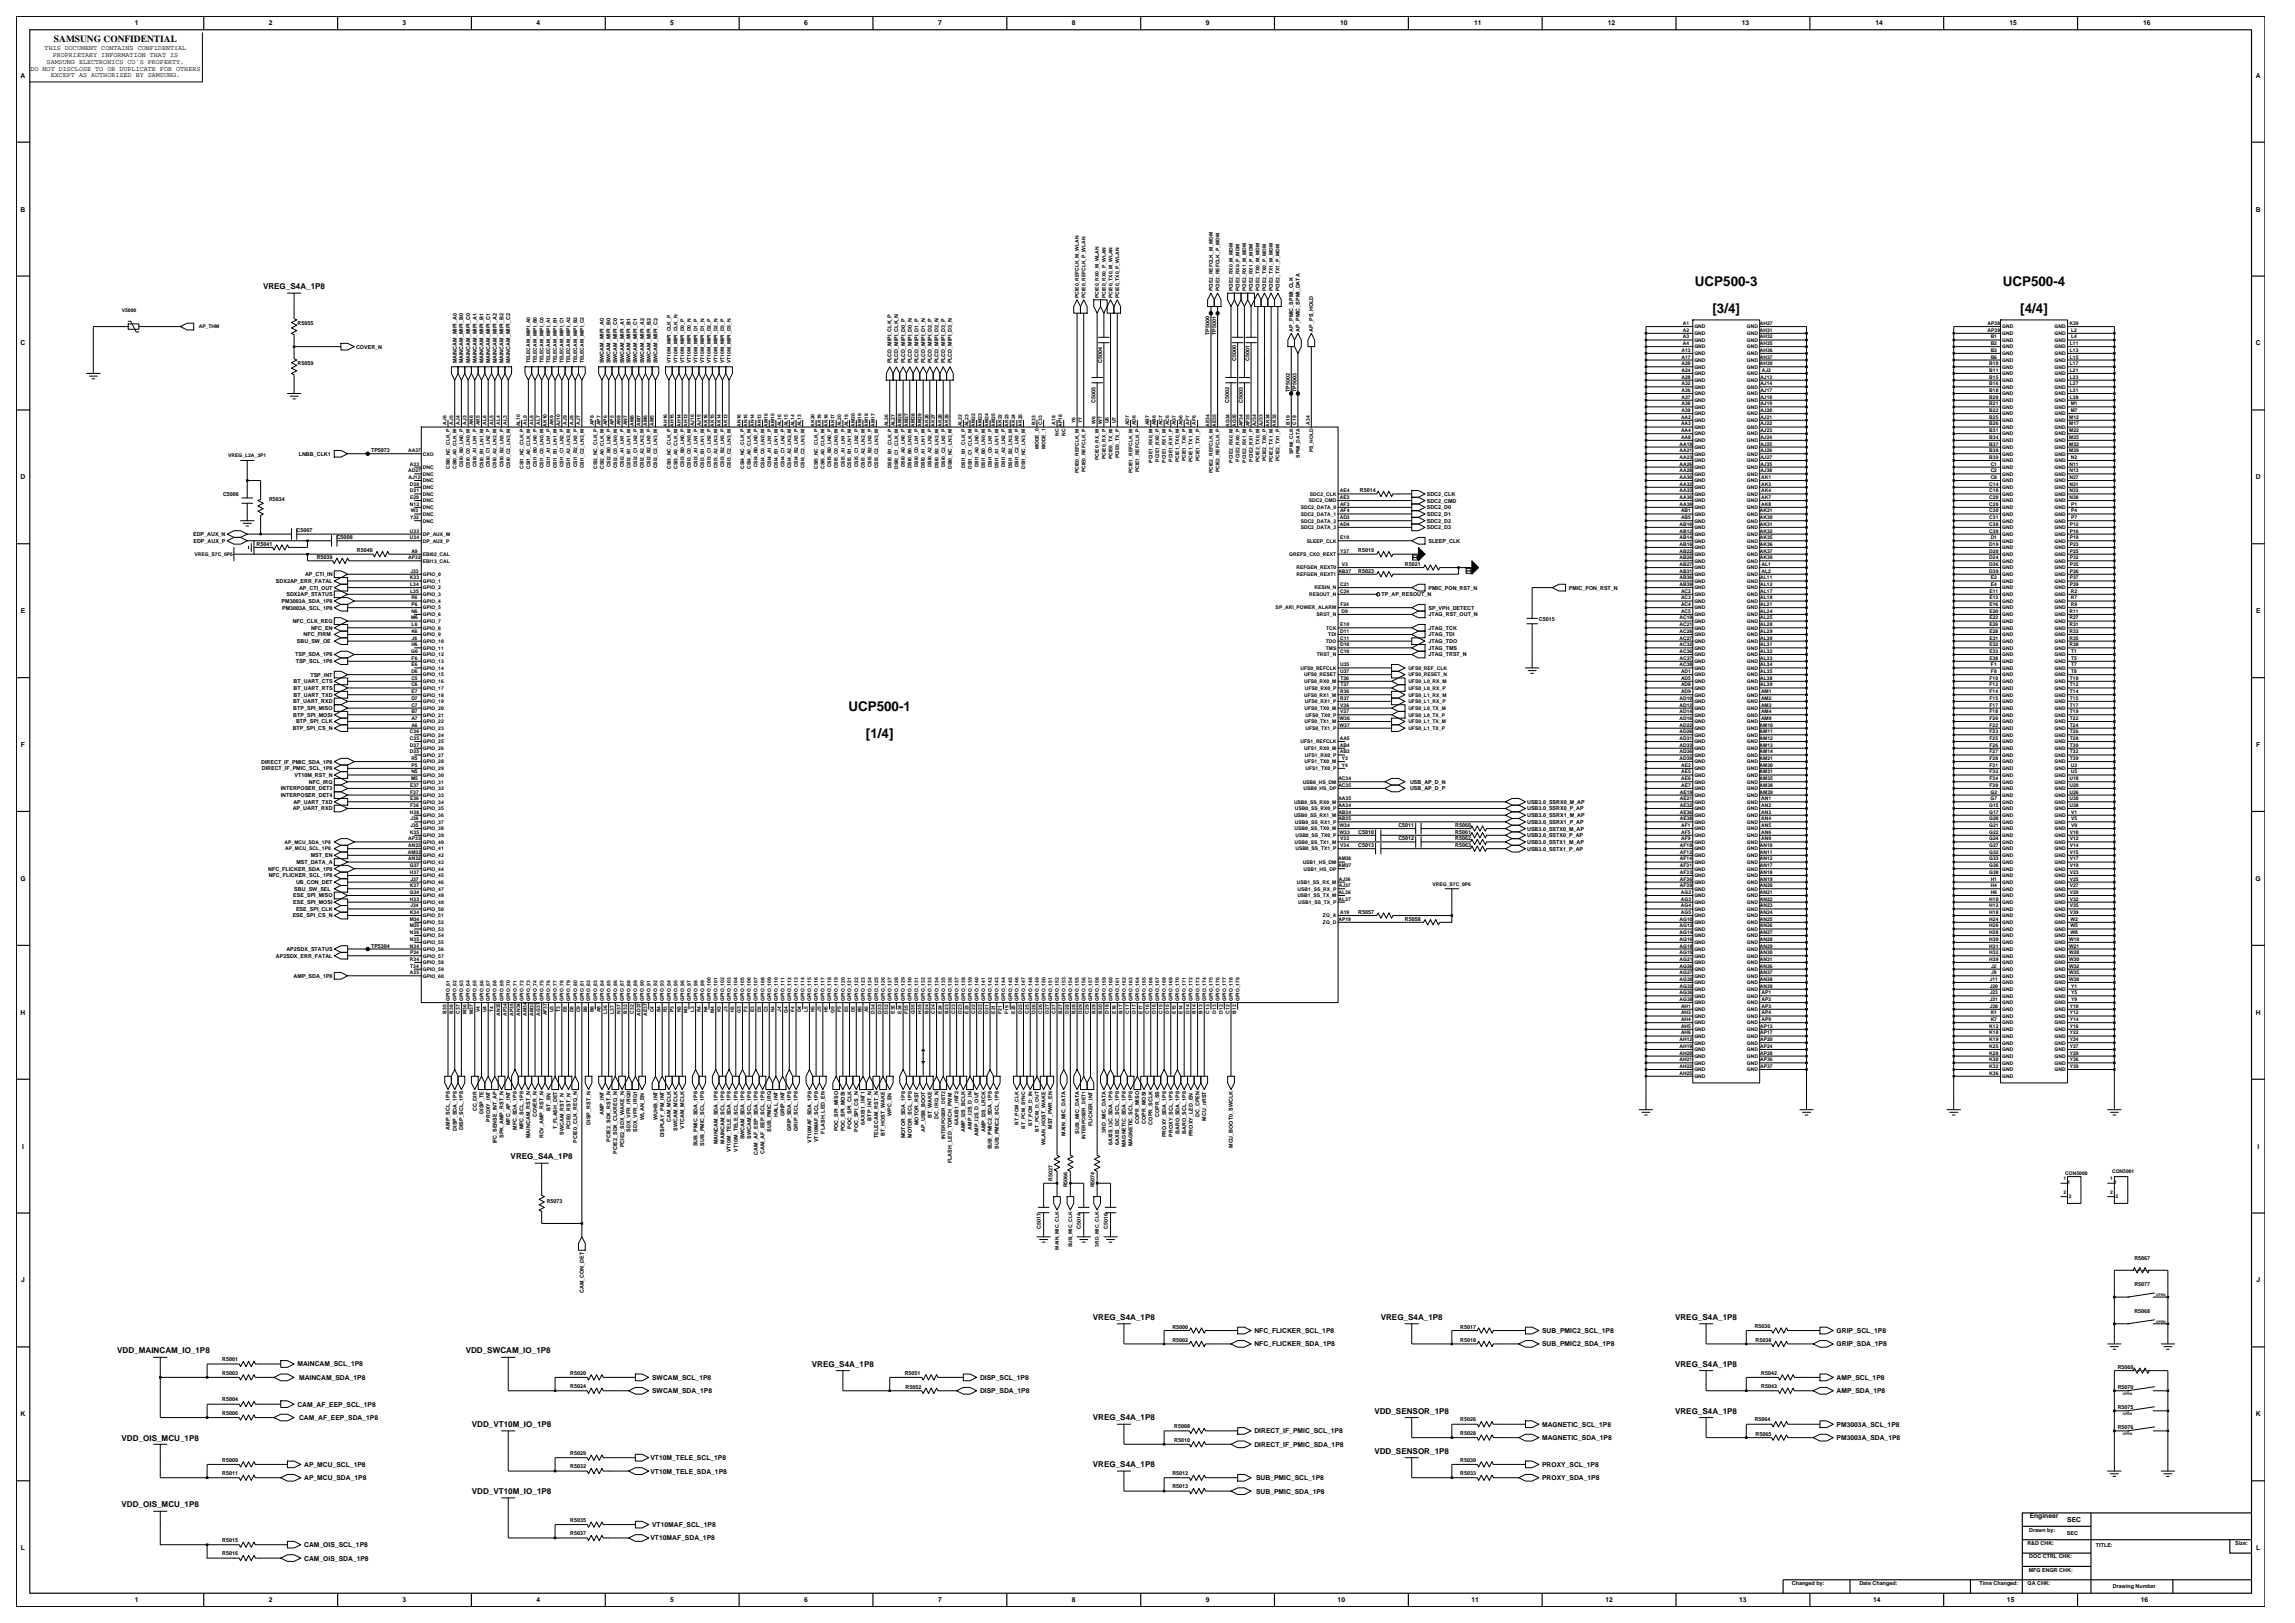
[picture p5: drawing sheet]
<svg xmlns="http://www.w3.org/2000/svg" width="420mm" height="297mm" viewBox="0 0 420 297" stroke-linecap="round" stroke-linejoin="round" font-family="sans-serif">
<defs><g id="words">
<g font-size="2.5">
<text x="310.2" y="52.4">UCP500-3</text>
<text x="366.5" y="52.4">UCP500-4</text>
<text x="313.4" y="57.3">[3/4]</text>
<text x="369.7" y="57.3">[4/4]</text>
<text x="155.3" y="130.1">UCP500-1</text>
<text x="158.5" y="135">[1/4]</text>
</g>
<text font-size="1.7" x="9.9" y="7.7">SAMSUNG CONFIDENTIAL</text>
<g font-size="1.5">
<text x="48.1" y="53">VREG_S4A_1P8</text>
<text x="93.4" y="212.2">VREG_S4A_1P8</text>
<text x="200" y="241.5">VREG_S4A_1P8</text>
<text x="252.7" y="241.5">VREG_S4A_1P8</text>
<text x="306.5" y="241.5">VREG_S4A_1P8</text>
<text x="21.5" y="247.7">VDD_MAINCAM_IO_1P8</text>
<text x="85.2" y="247.7">VDD_SWCAM_IO_1P8</text>
<text x="148.6" y="250.1">VREG_S4A_1P8</text>
<text x="306.5" y="250.1">VREG_S4A_1P8</text>
<text x="22.3" y="263.6">VDD_OIS_MCU_1P8</text>
<text x="86.3" y="261.1">VDD_VT10M_IO_1P8</text>
<text x="200" y="259.9">VREG_S4A_1P8</text>
<text x="251.5" y="258.7">VDD_SENSOR_1P8</text>
<text x="306.5" y="258.7">VREG_S4A_1P8</text>
<text x="200" y="268.5">VREG_S4A_1P8</text>
<text x="251.5" y="266.1">VDD_SENSOR_1P8</text>
<text x="22.3" y="275.8">VDD_OIS_MCU_1P8</text>
<text x="86.3" y="273.4">VDD_VT10M_IO_1P8</text>
</g>
<g font-size="1.2">
<text x="24.7" y="4.7">1</text>
<text x="49.2" y="4.7">2</text>
<text x="73.7" y="4.7">3</text>
<text x="98.2" y="4.7">4</text>
<text x="122.7" y="4.7">5</text>
<text x="147.2" y="4.7">6</text>
<text x="171.7" y="4.7">7</text>
<text x="196.2" y="4.7">8</text>
<text x="220.7" y="4.7">9</text>
<text x="245.3" y="4.7">10</text>
<text x="269.8" y="4.7">11</text>
<text x="294.3" y="4.7">12</text>
<text x="318.7" y="4.7">13</text>
<text x="343.2" y="4.7">14</text>
<text x="367.7" y="4.7">15</text>
<text x="392.2" y="4.7">16</text>
<text x="8.2" y="9.2">THIS DOCUMENT CONTAINS CONFIDENTIAL</text>
<text x="8.5" y="11.7">SAMSUNG ELECTRONICS CO'S PROPERTY.</text>
<text x="9.6" y="10.5">PROPRIETARY INFORMATION THAT IS</text>
<text x="3.8" y="14.2">A</text>
<text x="5.6" y="12.9">DO NOT DISCLOSE TO OR DUPLICATE FOR OTHERS</text>
<text x="9.3" y="14.1">EXCEPT AS AUTHORIZED BY SAMSUNG.</text>
<text x="412.8" y="14.2">A</text>
<text x="3.8" y="38.7">B</text>
<text x="412.8" y="38.7">B</text>
<text x="3.8" y="63.2">C</text>
<text x="412.8" y="63.2">C</text>
<text x="3.8" y="87.7">D</text>
<text x="412.8" y="87.7">D</text>
<text x="3.8" y="112.2">E</text>
<text x="412.9" y="112.2">E</text>
<text x="3.8" y="136.7">F</text>
<text x="412.9" y="136.7">F</text>
<text x="3.7" y="161.2">G</text>
<text x="412.8" y="161.2">G</text>
<text x="3.8" y="185.7">H</text>
<text x="412.8" y="185.7">H</text>
<text x="4" y="210.2">I</text>
<text x="413.1" y="210.2">I</text>
<text x="3.9" y="234.7">J</text>
<text x="412.9" y="234.7">J</text>
<text x="229.6" y="243.9">NFC_FLICKER_SCL_1P8</text>
<text x="282.2" y="243.9">SUB_PMIC2_SCL_1P8</text>
<text x="336.1" y="243.9">GRIP_SCL_1P8</text>
<text x="54.4" y="250">MAINCAM_SCL_1P8</text>
<text x="229.6" y="246.4">NFC_FLICKER_SDA_1P8</text>
<text x="282.2" y="246.4">SUB_PMIC2_SDA_1P8</text>
<text x="336.1" y="246.4">GRIP_SDA_1P8</text>
<text x="54.4" y="257.4">CAM_AF_EEP_SCL_1P8</text>
<text x="54.7" y="252.5">MAINCAM_SDA_1P8</text>
<text x="119.3" y="254.9">SWCAM_SDA_1P8</text>
<text x="119.3" y="252.5">SWCAM_SCL_1P8</text>
<text x="179.4" y="252.5">DISP_SCL_1P8</text>
<text x="179.4" y="254.9">DISP_SDA_1P8</text>
<text x="336.1" y="254.9">AMP_SDA_1P8</text>
<text x="336.1" y="252.5">AMP_SCL_1P8</text>
<text x="3.8" y="259.2">K</text>
<text x="54.7" y="259.8">CAM_AF_EEP_SDA_1P8</text>
<text x="229.6" y="262.3">DIRECT_IF_PMIC_SCL_1P8</text>
<text x="282.2" y="263.5">MAGNETIC_SDA_1P8</text>
<text x="282.2" y="261.1">MAGNETIC_SCL_1P8</text>
<text x="336.1" y="261.1">PM3003A_SCL_1P8</text>
<text x="336.1" y="263.5">PM3003A_SDA_1P8</text>
<text x="412.8" y="259.2">K</text>
<text x="55.7" y="268.4">AP_MCU_SCL_1P8</text>
<text x="119" y="267.2">VT10M_TELE_SCL_1P8</text>
<text x="119" y="269.6">VT10M_TELE_SDA_1P8</text>
<text x="229.6" y="264.7">DIRECT_IF_PMIC_SDA_1P8</text>
<text x="282.2" y="268.4">PROXY_SCL_1P8</text>
<text x="55.7" y="270.8">AP_MCU_SDA_1P8</text>
<text x="229.9" y="273.3">SUB_PMIC_SDA_1P8</text>
<text x="229.9" y="270.8">SUB_PMIC_SCL_1P8</text>
<text x="282.2" y="270.8">PROXY_SDA_1P8</text>
<text x="119" y="281.9">VT10MAF_SDA_1P8</text>
<text x="119.3" y="279.4">VT10MAF_SCL_1P8</text>
<text x="371.4" y="277.8">Engineer</text>
<text x="378.3" y="278.4">SEC</text>
<text x="3.8" y="283.7">L</text>
<text x="55.7" y="285.6">CAM_OIS_SDA_1P8</text>
<text x="55.7" y="283.1">CAM_OIS_SCL_1P8</text>
<text x="412.9" y="283.7">L</text>
<text x="24.7" y="293.2">1</text>
<text x="49.2" y="293.2">2</text>
<text x="73.7" y="293.2">3</text>
<text x="98.2" y="293.2">4</text>
<text x="122.7" y="293.2">5</text>
<text x="147.2" y="293.2">6</text>
<text x="171.7" y="293.2">7</text>
<text x="196.2" y="293.2">8</text>
<text x="220.7" y="293.2">9</text>
<text x="244.8" y="293.2">10</text>
<text x="269.3" y="293.2">11</text>
<text x="293.8" y="293.2">12</text>
<text x="318.3" y="293.2">13</text>
<text x="342.8" y="293.2">14</text>
<text x="367.3" y="293.2">15</text>
<text x="391.8" y="293.2">16</text>
</g>
<g font-size="1">
<text x="54.4" y="59.5">R5055</text>
<text x="65.2" y="63.8">COVER_N</text>
<text x="221.4" y="61.3" transform="rotate(-90 221.4 61.3)">TP5000</text>
<text x="222.6" y="61.3" transform="rotate(-90 222.6 61.3)">TP5001</text>
<text x="236.7" y="60.7" transform="rotate(-90 236.7 60.7)">AP_PMIC_SPMI_CLK</text>
<text x="237.9" y="60.7" transform="rotate(-90 237.9 60.7)">AP_PMIC_SPMI_DATA</text>
<text x="240.3" y="60.7" transform="rotate(-90 240.3 60.7)">AP_PS_HOLD</text>
<text x="54.4" y="66.8">R5059</text>
<text x="83.6" y="66.5" transform="rotate(-90 83.6 66.5)">MAINCAM_MIPI_A0</text>
<text x="84.8" y="66.5" transform="rotate(-90 84.8 66.5)">MAINCAM_MIPI_B0</text>
<text x="86" y="66.5" transform="rotate(-90 86 66.5)">MAINCAM_MIPI_C0</text>
<text x="87.2" y="66.5" transform="rotate(-90 87.2 66.5)">MAINCAM_MIPI_A1</text>
<text x="88.5" y="66.5" transform="rotate(-90 88.5 66.5)">MAINCAM_MIPI_B1</text>
<text x="89.7" y="66.5" transform="rotate(-90 89.7 66.5)">MAINCAM_MIPI_C1</text>
<text x="90.9" y="66.5" transform="rotate(-90 90.9 66.5)">MAINCAM_MIPI_A2</text>
<text x="92.1" y="66.5" transform="rotate(-90 92.1 66.5)">MAINCAM_MIPI_B2</text>
<text x="93.4" y="66.5" transform="rotate(-90 93.4 66.5)">MAINCAM_MIPI_C2</text>
<text x="110.5" y="66.5" transform="rotate(-90 110.5 66.5)">SWCAM_MIPI_A0</text>
<text x="111.7" y="66.5" transform="rotate(-90 111.7 66.5)">SWCAM_MIPI_B0</text>
<text x="113" y="66.5" transform="rotate(-90 113 66.5)">SWCAM_MIPI_C0</text>
<text x="114.2" y="66.5" transform="rotate(-90 114.2 66.5)">SWCAM_MIPI_A1</text>
<text x="115.4" y="66.5" transform="rotate(-90 115.4 66.5)">SWCAM_MIPI_B1</text>
<text x="116.6" y="66.5" transform="rotate(-90 116.6 66.5)">SWCAM_MIPI_C1</text>
<text x="117.9" y="66.5" transform="rotate(-90 117.9 66.5)">SWCAM_MIPI_A2</text>
<text x="119.1" y="66.5" transform="rotate(-90 119.1 66.5)">SWCAM_MIPI_B2</text>
<text x="120.3" y="66.5" transform="rotate(-90 120.3 66.5)">SWCAM_MIPI_C2</text>
<text x="163.2" y="66.5" transform="rotate(-90 163.2 66.5)">PLCD_MIPI_CLK_P</text>
<text x="164.4" y="66.5" transform="rotate(-90 164.4 66.5)">PLCD_MIPI_CLK_N</text>
<text x="165.6" y="66.5" transform="rotate(-90 165.6 66.5)">PLCD_MIPI_D0_P</text>
<text x="166.8" y="66.5" transform="rotate(-90 166.8 66.5)">PLCD_MIPI_D0_N</text>
<text x="168.1" y="66.5" transform="rotate(-90 168.1 66.5)">PLCD_MIPI_D1_P</text>
<text x="169.3" y="66.5" transform="rotate(-90 169.3 66.5)">PLCD_MIPI_D1_N</text>
<text x="170.5" y="66.5" transform="rotate(-90 170.5 66.5)">PLCD_MIPI_D2_P</text>
<text x="171.8" y="66.5" transform="rotate(-90 171.8 66.5)">PLCD_MIPI_D2_N</text>
<text x="173" y="66.5" transform="rotate(-90 173 66.5)">PLCD_MIPI_D3_P</text>
<text x="174.2" y="66.5" transform="rotate(-90 174.2 66.5)">PLCD_MIPI_D3_N</text>
<text x="201.7" y="66.3" transform="rotate(-90 201.7 66.3)">C5004</text>
<text x="226.2" y="66" transform="rotate(-90 226.2 66)">C5000</text>
<text x="228.7" y="66" transform="rotate(-90 228.7 66)">C5001</text>
<text x="236" y="71.7" transform="rotate(-90 236 71.7)">TP5002</text>
<text x="237.3" y="71.7" transform="rotate(-90 237.3 71.7)">TP5003</text>
<text x="200.5" y="73.7" transform="rotate(-90 200.5 73.7)">C5005</text>
<text x="225" y="73.7" transform="rotate(-90 225 73.7)">C5002</text>
<text x="227.4" y="73.7" transform="rotate(-90 227.4 73.7)">C5003</text>
<text x="54.7" y="83.4">LNBB_CLK1</text>
<text x="67.9" y="82.8">TP5073</text>
<text x="40.8" y="90.7">C5006</text>
<text x="49.2" y="91.6">R5034</text>
<text x="248.8" y="90.1">R5014</text>
<text x="261.1" y="95.6">SDC2_D2</text>
<text x="261.1" y="90.7">SDC2_CLK</text>
<text x="261.1" y="92">SDC2_CMD</text>
<text x="261.1" y="93.2">SDC2_D0</text>
<text x="261.1" y="94.4">SDC2_D1</text>
<text x="35.3" y="98.1">EDP_AUX_N</text>
<text x="35.4" y="99.3">EDP_AUX_P</text>
<text x="46.9" y="99.9">R5041</text>
<text x="54.3" y="97.4">C5007</text>
<text x="61.6" y="98.7">C5008</text>
<text x="65.3" y="101.1">R5040</text>
<text x="248.5" y="101.1">R5019</text>
<text x="261.1" y="96.9">SDC2_D3</text>
<text x="261.4" y="99.3">SLEEP_CLK</text>
<text x="50.5" y="106.7">SDX2AP_ERR_FATAL</text>
<text x="54.7" y="107.9">AP_CTI_OUT</text>
<text x="55.8" y="105.4">AP_CTI_IN</text>
<text x="58" y="102.3">R5039</text>
<text x="248.5" y="104.8">R5023</text>
<text x="257.1" y="103.5">R5021</text>
<text x="261.4" y="107.9">PMIC_PON_RST_N</text>
<text x="287.1" y="107.9">PMIC_PON_RST_N</text>
<text x="51.5" y="110.3">PM3003A_SDA_1P8</text>
<text x="51.6" y="111.6">PM3003A_SCL_1P8</text>
<text x="52.4" y="109.1">SDX2AP_STATUS</text>
<text x="252.8" y="109.1">TP_AP_RESOUT_N</text>
<text x="261.4" y="111.6">SP_VPH_DETECT</text>
<text x="261.4" y="112.8">JTAG_RST_OUT_N</text>
<text x="281.6" y="113.6">C5015</text>
<text x="53.6" y="114">NFC_CLK_REQ</text>
<text x="54.4" y="117.7">SBU_SW_OE</text>
<text x="55.6" y="116.5">NFC_FIRM</text>
<text x="56.9" y="115.2">NFC_EN</text>
<text x="261.4" y="117.7">JTAG_TDO</text>
<text x="261.4" y="115.2">JTAG_TCK</text>
<text x="261.4" y="116.5">JTAG_TDI</text>
<text x="261.4" y="118.9">JTAG_TMS</text>
<text x="53.7" y="125">BT_UART_CTS</text>
<text x="54" y="120.1">TSP_SDA_1P8</text>
<text x="54.1" y="121.4">TSP_SCL_1P8</text>
<text x="56.8" y="123.8">TSP_INT</text>
<text x="261.4" y="120.1">JTAG_TRST_N</text>
<text x="53.6" y="128.7">BT_UART_RXD</text>
<text x="53.7" y="131.1">BTP_SPI_MOSI</text>
<text x="53.7" y="129.9">BTP_SPI_MISO</text>
<text x="53.7" y="127.5">BT_UART_TXD</text>
<text x="53.7" y="126.2">BT_UART_RTS</text>
<text x="53.6" y="133.6">BTP_SPI_CS_N</text>
<text x="54.2" y="132.4">BTP_SPI_CLK</text>
<text x="47.8" y="139.7">DIRECT_IF_PMIC_SDA_1P8</text>
<text x="47.9" y="141">DIRECT_IF_PMIC_SCL_1P8</text>
<text x="53.9" y="142.2">VT10M_RST_N</text>
<text x="56.5" y="143.4">NFC_IRQ</text>
<text x="258" y="143.4">USB_AP_D_N</text>
<text x="51.4" y="144.6">INTERPOSER_DET3</text>
<text x="51.4" y="145.8">INTERPOSER_DET4</text>
<text x="53.6" y="148.3">AP_UART_RXD</text>
<text x="53.7" y="147.1">AP_UART_TXD</text>
<text x="258" y="144.6">USB_AP_D_P</text>
<text x="279.5" y="148.3">USB3.0_SSRX0_P_AP</text>
<text x="279.5" y="147.1">USB3.0_SSRX0_M_AP</text>
<text x="279.5" y="149.5">USB3.0_SSRX1_M_AP</text>
<text x="248.5" y="155">C5013</text>
<text x="248.5" y="152.5">C5010</text>
<text x="255.9" y="153.8">C5012</text>
<text x="255.9" y="151.3">C5011</text>
<text x="266.3" y="152.5">R5061</text>
<text x="266.3" y="153.8">R5062</text>
<text x="266.3" y="151.3">R5060</text>
<text x="266.3" y="155">R5063</text>
<text x="279.5" y="152">USB3.0_SSTX0_M_AP</text>
<text x="279.5" y="154.4">USB3.0_SSTX1_M_AP</text>
<text x="279.5" y="153.2">USB3.0_SSTX0_P_AP</text>
<text x="279.5" y="155.6">USB3.0_SSTX1_P_AP</text>
<text x="279.5" y="150.7">USB3.0_SSRX1_P_AP</text>
<text x="49.1" y="159.3">NFC_FLICKER_SDA_1P8</text>
<text x="49.2" y="160.6">NFC_FLICKER_SCL_1P8</text>
<text x="54.2" y="161.8">UB_CON_DET</text>
<text x="54.2" y="158.1">MST_DATA_A</text>
<text x="56.9" y="156.9">MST_EN</text>
<text x="53.6" y="167.9">ESE_SPI_CS_N</text>
<text x="53.7" y="165.4">ESE_SPI_MOSI</text>
<text x="53.7" y="164.2">ESE_SPI_MISO</text>
<text x="53.9" y="163">SBU_SW_SEL</text>
<text x="54.2" y="166.7">ESE_SPI_CLK</text>
<text x="248.5" y="167.2">R5057</text>
<text x="67.9" y="173.4">TP5304</text>
<text x="257.1" y="168.5">R5058</text>
<text x="50.5" y="175.2">AP2SDX_ERR_FATAL</text>
<text x="52.4" y="174">AP2SDX_STATUS</text>
<text x="53.7" y="178.9">AMP_SDA_1P8</text>
<text x="87.2" y="203.4" transform="rotate(-90 87.2 203.4)">CC_DIR</text>
<text x="88.5" y="203.8" transform="rotate(-90 88.5 203.8)">DISP_TE</text>
<text x="100.7" y="203.2" transform="rotate(-90 100.7 203.2)">BT_EN</text>
<text x="82.3" y="206.7" transform="rotate(-90 82.3 206.7)">AMP_SCL_1P8</text>
<text x="83.6" y="206.9" transform="rotate(-90 83.6 206.9)">DISP_SDA_1P8</text>
<text x="84.8" y="206.8" transform="rotate(-90 84.8 206.8)">DISP_SCL_1P8</text>
<text x="89.7" y="205.3" transform="rotate(-90 89.7 205.3)">PROXY_INT</text>
<text x="90.9" y="209.2" transform="rotate(-90 90.9 209.2)">IFC_SENSE_INT_AP</text>
<text x="92.1" y="208.3" transform="rotate(-90 92.1 208.3)">SPK_AMP_RST_N</text>
<text x="93.4" y="205.9" transform="rotate(-90 93.4 205.9)">MFC_AP_INT</text>
<text x="94.6" y="206.8" transform="rotate(-90 94.6 206.8)">MFC_SDA_1P8</text>
<text x="95.8" y="206.7" transform="rotate(-90 95.8 206.7)">MFC_SCL_1P8</text>
<text x="97.1" y="208.2" transform="rotate(-90 97.1 208.2)">MAINCAM_RST_N</text>
<text x="98.3" y="204.5" transform="rotate(-90 98.3 204.5)">COVER_N</text>
<text x="99.5" y="208.3" transform="rotate(-90 99.5 208.3)">RCV_AMP_RST_N</text>
<text x="101.9" y="206.7" transform="rotate(-90 101.9 206.7)">T_FLASH_DET</text>
<text x="103.2" y="207.6" transform="rotate(-90 103.2 207.6)">SWCAM_RST_N</text>
<text x="104.4" y="206.6" transform="rotate(-90 104.4 206.6)">PCIE0_RST_N</text>
<text x="105.6" y="209.1" transform="rotate(-90 105.6 209.1)">PCIE0_CLK_REQ_N</text>
<text x="108.1" y="205.8" transform="rotate(-90 108.1 205.8)">DISP_RST_N</text>
<text x="110.5" y="204" transform="rotate(-90 110.5 204)">AMP_INT</text>
<text x="111.7" y="208.9" transform="rotate(-90 111.7 208.9)">PCIE2_SDX_RST_N</text>
<text x="114.2" y="210" transform="rotate(-90 114.2 210)">PCIE2_SDX_WAKE_N</text>
<text x="115.4" y="207.1" transform="rotate(-90 115.4 207.1)">SDX_VFR_IRQ0</text>
<text x="116.6" y="207.1" transform="rotate(-90 116.6 207.1)">SDX_VFR_IRQ1</text>
<text x="117.9" y="204.9" transform="rotate(-90 117.9 204.9)">WLAN_EN</text>
<text x="120.3" y="204.9" transform="rotate(-90 120.3 204.9)">WUHB_INT</text>
<text x="121.5" y="208.1" transform="rotate(-90 121.5 208.1)">DISPLAY_PM_INT</text>
<text x="122.8" y="205.3" transform="rotate(-90 122.8 205.3)">CAM_MCLK</text>
<text x="124" y="206.9" transform="rotate(-90 124 206.9)">SWCAM_MCLK</text>
<text x="125.2" y="206.6" transform="rotate(-90 125.2 206.6)">VTCAM_MCLK</text>
<text x="127.7" y="209.7" transform="rotate(-90 127.7 209.7)">SUB_PMIC_SDA_1P8</text>
<text x="128.9" y="209.6" transform="rotate(-90 128.9 209.6)">SUB_PMIC_SCL_1P8</text>
<text x="131.3" y="209.4" transform="rotate(-90 131.3 209.4)">MAINCAM_SDA_1P8</text>
<text x="132.6" y="209.3" transform="rotate(-90 132.6 209.3)">MAINCAM_SCL_1P8</text>
<text x="136.2" y="208.5" transform="rotate(-90 136.2 208.5)">SWCAM_SDA_1P8</text>
<text x="137.5" y="208.4" transform="rotate(-90 137.5 208.4)">SWCAM_SCL_1P8</text>
<text x="141.1" y="207.1" transform="rotate(-90 141.1 207.1)">SUB_PMIC_IRQ</text>
<text x="142.3" y="204.5" transform="rotate(-90 142.3 204.5)">HALL_INT</text>
<text x="143.6" y="204.2" transform="rotate(-90 143.6 204.2)">GRIP_INT</text>
<text x="144.8" y="207" transform="rotate(-90 144.8 207)">GRIP_SDA_1P8</text>
<text x="146" y="206.9" transform="rotate(-90 146 206.9)">GRIP_SCL_1P8</text>
<text x="148.5" y="209.1" transform="rotate(-90 148.5 209.1)">VT10MAF_SDA_1P8</text>
<text x="149.7" y="209" transform="rotate(-90 149.7 209)">VT10MAF_SCL_1P8</text>
<text x="150.9" y="207.4" transform="rotate(-90 150.9 207.4)">FLASH_LED_EN</text>
<text x="153.4" y="207" transform="rotate(-90 153.4 207)">POC_SPI_MISO</text>
<text x="154.6" y="207" transform="rotate(-90 154.6 207)">POC_SPI_MOSI</text>
<text x="155.8" y="206.6" transform="rotate(-90 155.8 206.6)">POC_SPI_CLK</text>
<text x="157.1" y="207.2" transform="rotate(-90 157.1 207.2)">POC_SPI_CS_N</text>
<text x="158.3" y="205.8" transform="rotate(-90 158.3 205.8)">6AXIS1_INT1</text>
<text x="159.5" y="205.1" transform="rotate(-90 159.5 205.1)">BTP_INT_N</text>
<text x="160.7" y="208.3" transform="rotate(-90 160.7 208.3)">TELECAM_RST_N</text>
<text x="161.9" y="207.9" transform="rotate(-90 161.9 207.9)">BT_HOST_WAKE</text>
<text x="163.2" y="204.2" transform="rotate(-90 163.2 204.2)">WPC_EN</text>
<text x="165.6" y="208.3" transform="rotate(-90 165.6 208.3)">MOTOR_SDA_1P8</text>
<text x="166.8" y="208.2" transform="rotate(-90 166.8 208.2)">MOTOR_SCL_1P8</text>
<text x="168.1" y="205.9" transform="rotate(-90 168.1 205.9)">MOTOR_RST</text>
<text x="169.3" y="207.1" transform="rotate(-90 169.3 207.1)">AP_USB_BOOT</text>
<text x="170.5" y="204.6" transform="rotate(-90 170.5 204.6)">BT_WAKE</text>
<text x="171.8" y="204.7" transform="rotate(-90 171.8 204.7)">DC_IRQ_N</text>
<text x="175.4" y="205.8" transform="rotate(-90 175.4 205.8)">6AXIS1_INT2</text>
<text x="176.7" y="207.2" transform="rotate(-90 176.7 207.2)">AMP_I2S_BCLK</text>
<text x="177.9" y="206.7" transform="rotate(-90 177.9 206.7)">AMP_I2S_D_IN</text>
<text x="179.1" y="207.8" transform="rotate(-90 179.1 207.8)">AMP_I2S_D_OUT</text>
<text x="180.3" y="207.2" transform="rotate(-90 180.3 207.2)">AMP_I2S_LRCK</text>
<text x="191.3" y="209.5" transform="rotate(-90 191.3 209.5)">WLAN_HOST_WAKE</text>
<text x="192.6" y="206.5" transform="rotate(-90 192.6 206.5)">MST_PWR_EN</text>
<text x="195" y="207.9" transform="rotate(-90 195 207.9)">MAIN_MIC_DATA</text>
<text x="197.5" y="207.4" transform="rotate(-90 197.5 207.4)">SUB_MIC_DATA</text>
<text x="199.9" y="206.1" transform="rotate(-90 199.9 206.1)">FLICKER_INT</text>
<text x="202.4" y="207.3" transform="rotate(-90 202.4 207.3)">3RD_MIC_DATA</text>
<text x="203.6" y="209.6" transform="rotate(-90 203.6 209.6)">6AXIS_I3C_SDA_1P8</text>
<text x="204.8" y="209.5" transform="rotate(-90 204.8 209.5)">6AXIS_I3C_SCL_1P8</text>
<text x="206" y="209.9" transform="rotate(-90 206 209.9)">MAGNETIC_SDA_1P8</text>
<text x="207.3" y="209.8" transform="rotate(-90 207.3 209.8)">MAGNETIC_SCL_1P8</text>
<text x="208.5" y="205.6" transform="rotate(-90 208.5 205.6)">COPR_MISO</text>
<text x="209.7" y="205.6" transform="rotate(-90 209.7 205.6)">COPR_MOSI</text>
<text x="210.9" y="205.8" transform="rotate(-90 210.9 205.8)">COPR_SCLK</text>
<text x="212.2" y="204.4" transform="rotate(-90 212.2 204.4)">COPR_SS</text>
<text x="213.4" y="208.1" transform="rotate(-90 213.4 208.1)">PROXY_SDA_1P8</text>
<text x="214.6" y="208" transform="rotate(-90 214.6 208)">PROXY_SCL_1P8</text>
<text x="215.8" y="207.5" transform="rotate(-90 215.8 207.5)">BARO_SDA_1P8</text>
<text x="217.1" y="207.4" transform="rotate(-90 217.1 207.4)">BARO_SCL_1P8</text>
<text x="218.3" y="207.9" transform="rotate(-90 218.3 207.9)">PROXY_LED_EN</text>
<text x="219.5" y="204.4" transform="rotate(-90 219.5 204.4)">DC_CPEN</text>
<text x="220.7" y="205.1" transform="rotate(-90 220.7 205.1)">MCU_nRST</text>
<text x="113" y="211.1" transform="rotate(-90 113 211.1)">PCIE2_SDX_CLKREQ_N</text>
<text x="133.8" y="210.9" transform="rotate(-90 133.8 210.9)">VT10M_TELE_SDA_1P8</text>
<text x="135" y="210.8" transform="rotate(-90 135 210.8)">VT10M_TELE_SCL_1P8</text>
<text x="138.7" y="211.3" transform="rotate(-90 138.7 211.3)">CAM_AF_EEP_SDA_1P8</text>
<text x="139.9" y="211.2" transform="rotate(-90 139.9 211.2)">CAM_AF_EEP_SCL_1P8</text>
<text x="174.2" y="212.8" transform="rotate(-90 174.2 212.8)">FLASH_LED_TORCH_PWM</text>
<text x="181.5" y="210.3" transform="rotate(-90 181.5 210.3)">SUB_PMIC2_SDA_1P8</text>
<text x="182.8" y="210.2" transform="rotate(-90 182.8 210.2)">SUB_PMIC2_SCL_1P8</text>
<text x="225.6" y="210.1" transform="rotate(-90 225.6 210.1)">MCU_BOOT0_SWCLK</text>
<text x="100" y="220.2">R5073</text>
<text x="192.6" y="216.1" transform="rotate(-90 192.6 216.1)">R5027</text>
<text x="195.4" y="217.3" transform="rotate(-90 195.4 217.3)">R5066</text>
<text x="200.3" y="217.3" transform="rotate(-90 200.3 217.3)">R5074</text>
<text x="190.5" y="224.9" transform="rotate(-90 190.5 224.9)">C5017</text>
<text x="197.8" y="224.9" transform="rotate(-90 197.8 224.9)">C5014</text>
<text x="202.7" y="224.9" transform="rotate(-90 202.7 224.9)">C5016</text>
<text x="390.6" y="230.5">R5067</text>
<text x="106.8" y="236.6" transform="rotate(-90 106.8 236.6)">CAM_CON_DET</text>
<text x="390.6" y="235.4">R5077</text>
<text x="214.6" y="243.2">R5000</text>
<text x="214.6" y="245.6">R5002</text>
<text x="267.2" y="243.2">R5017</text>
<text x="267.2" y="245.6">R5018</text>
<text x="321.1" y="242.9">R5036</text>
<text x="321.3" y="245.6">R5038</text>
<text x="390.6" y="240.3">R5068</text>
<text x="40.7" y="251.5">R5003</text>
<text x="40.7" y="249.1">R5001</text>
<text x="104.3" y="251.5">R5020</text>
<text x="165.6" y="251.5">R5051</text>
<text x="322.3" y="251.5">R5042</text>
<text x="387.6" y="250.5">R5069</text>
<text x="40.7" y="256.4">R5004</text>
<text x="104.3" y="254">R5024</text>
<text x="165.7" y="254.2">R5052</text>
<text x="322.3" y="254">R5043</text>
<text x="387.6" y="254.2">R5070</text>
<text x="387.6" y="257.9">R5075</text>
<text x="40.7" y="258.9">R5006</text>
<text x="214.9" y="261.3">R5008</text>
<text x="214.9" y="263.8">R5010</text>
<text x="267.2" y="262.5">R5028</text>
<text x="267.2" y="260.1">R5026</text>
<text x="321.1" y="260.1">R5064</text>
<text x="321.3" y="262.7">R5065</text>
<text x="387.6" y="261.5">R5076</text>
<text x="40.7" y="269.9">R5011</text>
<text x="40.7" y="267.4">R5009</text>
<text x="104.3" y="268.7">R5032</text>
<text x="104.3" y="266.2">R5029</text>
<text x="214.6" y="269.9">R5012</text>
<text x="267.2" y="267.4">R5030</text>
<text x="267.2" y="269.9">R5033</text>
<text x="214.6" y="272.3">R5013</text>
<text x="104.3" y="278.5">R5035</text>
<text x="104.3" y="280.9">R5037</text>
<text x="371.4" y="280.2">Drawn by:</text>
<text x="378.3" y="280.9">SEC</text>
<text x="40.7" y="282.1">R5015</text>
<text x="40.7" y="284.6">R5016</text>
<text x="371" y="282.7">R&amp;D CHK:</text>
<text x="371.3" y="287.6">MFG ENGR CHK:</text>
<text x="371.4" y="285.2">DOC CTRL CHK:</text>
<text x="383.6" y="283">TITLE:</text>
<text x="409.1" y="282.7">Size:</text>
<text x="327.9" y="290.1">Changed by:</text>
<text x="340.3" y="290.1">Date Changed:</text>
<text x="362.2" y="290.1">Time Changed:</text>
<text x="371.1" y="290.1">QA CHK:</text>
<text x="386.7" y="290.6">Drawing Number</text>
</g>
<g font-size=".9">
<text x="221.9" y="53.3" transform="rotate(-90 221.9 53.3)">PCIE2_REFCLK_M_MDM</text>
<text x="223.2" y="53.3" transform="rotate(-90 223.2 53.3)">PCIE2_REFCLK_P_MDM</text>
<text x="225.6" y="53.3" transform="rotate(-90 225.6 53.3)">PCIE2_RX0_M_MDM</text>
<text x="226.8" y="53.3" transform="rotate(-90 226.8 53.3)">PCIE2_RX0_P_MDM</text>
<text x="228.1" y="53.3" transform="rotate(-90 228.1 53.3)">PCIE2_RX1_M_MDM</text>
<text x="229.3" y="53.3" transform="rotate(-90 229.3 53.3)">PCIE2_RX1_P_MDM</text>
<text x="230.5" y="53.3" transform="rotate(-90 230.5 53.3)">PCIE2_TX0_M_MDM</text>
<text x="231.7" y="53.3" transform="rotate(-90 231.7 53.3)">PCIE2_TX0_P_MDM</text>
<text x="233" y="53.3" transform="rotate(-90 233 53.3)">PCIE2_TX1_M_MDM</text>
<text x="234.2" y="53.3" transform="rotate(-90 234.2 53.3)">PCIE2_TX1_P_MDM</text>
<text x="22.3" y="57">V5000</text>
<text x="197.4" y="54.6" transform="rotate(-90 197.4 54.6)">PCIE0_REFCLK_M_WLAN</text>
<text x="198.7" y="54.6" transform="rotate(-90 198.7 54.6)">PCIE0_REFCLK_P_WLAN</text>
<text x="201.1" y="54.6" transform="rotate(-90 201.1 54.6)">PCIE0_RX0_M_WLAN</text>
<text x="202.3" y="54.6" transform="rotate(-90 202.3 54.6)">PCIE0_RX0_P_WLAN</text>
<text x="203.6" y="54.6" transform="rotate(-90 203.6 54.6)">PCIE0_TX0_M_WLAN</text>
<text x="204.8" y="54.6" transform="rotate(-90 204.8 54.6)">PCIE0_TX0_P_WLAN</text>
<text x="308" y="59.5">A1</text>
<text x="322.1" y="59.5">AH27</text>
<text x="363.7" y="59.5">AP38</text>
<text x="378.7" y="59.5">K39</text>
<text x="36.4" y="60.1">AP_THM</text>
<text x="307.7" y="64.4">A13</text>
<text x="307.7" y="65.6">A17</text>
<text x="308" y="63.2">A4</text>
<text x="308" y="61.9">A3</text>
<text x="308" y="60.7">A2</text>
<text x="310.1" y="63.8">GND</text>
<text x="310.1" y="61.3">GND</text>
<text x="310.1" y="62.5">GND</text>
<text x="310.1" y="60.1">GND</text>
<text x="310.1" y="65">GND</text>
<text x="319.7" y="60.1">GND</text>
<text x="319.7" y="61.3">GND</text>
<text x="319.7" y="62.5">GND</text>
<text x="319.7" y="63.8">GND</text>
<text x="319.7" y="65">GND</text>
<text x="322.1" y="60.7">AH31</text>
<text x="322.1" y="61.9">AH32</text>
<text x="322.1" y="63.2">AH35</text>
<text x="322.1" y="64.4">AH36</text>
<text x="322.1" y="65.6">AH37</text>
<text x="363.7" y="60.7">AP39</text>
<text x="364.3" y="65.6">B6</text>
<text x="364.3" y="63.2">B2</text>
<text x="364.3" y="64.4">B3</text>
<text x="364.3" y="61.9">B1</text>
<text x="366.4" y="63.8">GND</text>
<text x="366.4" y="65">GND</text>
<text x="366.4" y="60.1">GND</text>
<text x="366.4" y="61.3">GND</text>
<text x="366.4" y="62.5">GND</text>
<text x="376" y="62.5">GND</text>
<text x="376" y="60.1">GND</text>
<text x="376" y="63.8">GND</text>
<text x="376" y="65">GND</text>
<text x="376" y="61.3">GND</text>
<text x="378.8" y="63.2">L11</text>
<text x="378.8" y="64.4">L13</text>
<text x="378.8" y="65.6">L15</text>
<text x="379.1" y="61.9">L4</text>
<text x="379.1" y="60.7">L2</text>
<text x="97" y="66.5" transform="rotate(-90 97 66.5)">TELECAM_MIPI_A0</text>
<text x="98.2" y="66.5" transform="rotate(-90 98.2 66.5)">TELECAM_MIPI_B0</text>
<text x="99.5" y="66.5" transform="rotate(-90 99.5 66.5)">TELECAM_MIPI_C0</text>
<text x="100.7" y="66.5" transform="rotate(-90 100.7 66.5)">TELECAM_MIPI_A1</text>
<text x="101.9" y="66.5" transform="rotate(-90 101.9 66.5)">TELECAM_MIPI_B1</text>
<text x="103.1" y="66.5" transform="rotate(-90 103.1 66.5)">TELECAM_MIPI_C1</text>
<text x="104.4" y="66.5" transform="rotate(-90 104.4 66.5)">TELECAM_MIPI_A2</text>
<text x="105.6" y="66.5" transform="rotate(-90 105.6 66.5)">TELECAM_MIPI_B2</text>
<text x="106.8" y="66.5" transform="rotate(-90 106.8 66.5)">TELECAM_MIPI_C2</text>
<text x="122.7" y="66.5" transform="rotate(-90 122.7 66.5)">VT10M_MIPI_CLK_P</text>
<text x="124" y="66.5" transform="rotate(-90 124 66.5)">VT10M_MIPI_CLK_N</text>
<text x="125.2" y="66.5" transform="rotate(-90 125.2 66.5)">VT10M_MIPI_D0_P</text>
<text x="126.4" y="66.5" transform="rotate(-90 126.4 66.5)">VT10M_MIPI_D0_N</text>
<text x="127.6" y="66.5" transform="rotate(-90 127.6 66.5)">VT10M_MIPI_D1_P</text>
<text x="128.9" y="66.5" transform="rotate(-90 128.9 66.5)">VT10M_MIPI_D1_N</text>
<text x="130.1" y="66.5" transform="rotate(-90 130.1 66.5)">VT10M_MIPI_D2_P</text>
<text x="131.3" y="66.5" transform="rotate(-90 131.3 66.5)">VT10M_MIPI_D2_N</text>
<text x="132.5" y="66.5" transform="rotate(-90 132.5 66.5)">VT10M_MIPI_D3_P</text>
<text x="133.7" y="66.5" transform="rotate(-90 133.7 66.5)">VT10M_MIPI_D3_N</text>
<text x="307.7" y="66.8">A20</text>
<text x="307.7" y="68">A24</text>
<text x="307.7" y="69.3">A28</text>
<text x="307.7" y="70.5">A32</text>
<text x="307.7" y="71.7">A36</text>
<text x="310.1" y="67.4">GND</text>
<text x="310.1" y="68.7">GND</text>
<text x="310.1" y="69.9">GND</text>
<text x="310.1" y="71.1">GND</text>
<text x="310.1" y="66.2">GND</text>
<text x="319.7" y="68.7">GND</text>
<text x="319.7" y="66.2">GND</text>
<text x="319.7" y="67.4">GND</text>
<text x="319.7" y="69.9">GND</text>
<text x="319.7" y="71.1">GND</text>
<text x="322.1" y="66.8">AH39</text>
<text x="322.2" y="69.3">AJ13</text>
<text x="322.2" y="70.5">AJ14</text>
<text x="322.2" y="71.7">AJ17</text>
<text x="322.4" y="68">AJ2</text>
<text x="364.1" y="66.8">B10</text>
<text x="364.1" y="68">B11</text>
<text x="364.1" y="69.3">B15</text>
<text x="364.1" y="70.5">B16</text>
<text x="364.1" y="71.7">B18</text>
<text x="366.4" y="66.2">GND</text>
<text x="366.4" y="67.4">GND</text>
<text x="366.4" y="68.7">GND</text>
<text x="366.4" y="69.9">GND</text>
<text x="366.4" y="71.1">GND</text>
<text x="376" y="69.9">GND</text>
<text x="376" y="71.1">GND</text>
<text x="376" y="66.2">GND</text>
<text x="376" y="67.4">GND</text>
<text x="376" y="68.7">GND</text>
<text x="378.8" y="69.3">L23</text>
<text x="378.8" y="70.5">L27</text>
<text x="378.8" y="71.7">L31</text>
<text x="378.8" y="66.8">L17</text>
<text x="378.8" y="68">L21</text>
<text x="81.7" y="77.7" transform="rotate(-90 81.7 77.7)">AJ6</text>
<text x="82.9" y="77.7" transform="rotate(-90 82.9 77.7)">AJ5</text>
<text x="84.1" y="77.7" transform="rotate(-90 84.1 77.7)">AJ4</text>
<text x="85.4" y="77.7" transform="rotate(-90 85.4 77.7)">AJ3</text>
<text x="86.6" y="77.8" transform="rotate(-90 86.6 77.8)">AK6</text>
<text x="87.8" y="77.8" transform="rotate(-90 87.8 77.8)">AK5</text>
<text x="89.1" y="77.8" transform="rotate(-90 89.1 77.8)">AL6</text>
<text x="90.3" y="77.8" transform="rotate(-90 90.3 77.8)">AL5</text>
<text x="91.5" y="77.8" transform="rotate(-90 91.5 77.8)">AL4</text>
<text x="92.7" y="77.8" transform="rotate(-90 92.7 77.8)">AL3</text>
<text x="96.4" y="77.8" transform="rotate(-90 96.4 77.8)">AL9</text>
<text x="97.6" y="77.8" transform="rotate(-90 97.6 77.8)">AL8</text>
<text x="98.9" y="77.8" transform="rotate(-90 98.9 77.8)">AL7</text>
<text x="101.3" y="77.8" transform="rotate(-90 101.3 77.8)">AK9</text>
<text x="103.7" y="77.7" transform="rotate(-90 103.7 77.7)">AJ9</text>
<text x="105" y="77.7" transform="rotate(-90 105 77.7)">AJ8</text>
<text x="106.2" y="77.7" transform="rotate(-90 106.2 77.7)">AJ7</text>
<text x="108.6" y="77.8" transform="rotate(-90 108.6 77.8)">AP8</text>
<text x="109.9" y="77.8" transform="rotate(-90 109.9 77.8)">AP7</text>
<text x="111.1" y="77.8" transform="rotate(-90 111.1 77.8)">AP6</text>
<text x="112.3" y="77.8" transform="rotate(-90 112.3 77.8)">AP5</text>
<text x="113.6" y="77.8" transform="rotate(-90 113.6 77.8)">AN8</text>
<text x="114.8" y="77.8" transform="rotate(-90 114.8 77.8)">AN7</text>
<text x="116" y="77.9" transform="rotate(-90 116 77.9)">AM8</text>
<text x="117.2" y="77.9" transform="rotate(-90 117.2 77.9)">AM7</text>
<text x="118.5" y="77.9" transform="rotate(-90 118.5 77.9)">AM6</text>
<text x="119.7" y="77.9" transform="rotate(-90 119.7 77.9)">AM5</text>
<text x="189.5" y="77.7" transform="rotate(-90 189.5 77.7)">B33</text>
<text x="190.7" y="77.7" transform="rotate(-90 190.7 77.7)">C33</text>
<text x="193.2" y="77.7" transform="rotate(-90 193.2 77.7)">A18</text>
<text x="196.8" y="77.5" transform="rotate(-90 196.8 77.5)">Y6</text>
<text x="198.1" y="77.5" transform="rotate(-90 198.1 77.5)">Y7</text>
<text x="200.5" y="77.6" transform="rotate(-90 200.5 77.6)">W6</text>
<text x="201.7" y="77.6" transform="rotate(-90 201.7 77.6)">W7</text>
<text x="202.9" y="77.5" transform="rotate(-90 202.9 77.5)">U6</text>
<text x="204.2" y="77.5" transform="rotate(-90 204.2 77.5)">U7</text>
<text x="206.6" y="77.8" transform="rotate(-90 206.6 77.8)">AD7</text>
<text x="207.9" y="77.8" transform="rotate(-90 207.9 77.8)">AD6</text>
<text x="210.3" y="77.8" transform="rotate(-90 210.3 77.8)">AB7</text>
<text x="211.5" y="77.8" transform="rotate(-90 211.5 77.8)">AB6</text>
<text x="212.8" y="77.8" transform="rotate(-90 212.8 77.8)">AC7</text>
<text x="214" y="77.8" transform="rotate(-90 214 77.8)">AC6</text>
<text x="215.2" y="77.8" transform="rotate(-90 215.2 77.8)">AG7</text>
<text x="216.4" y="77.8" transform="rotate(-90 216.4 77.8)">AG6</text>
<text x="217.7" y="77.8" transform="rotate(-90 217.7 77.8)">AF7</text>
<text x="218.9" y="77.8" transform="rotate(-90 218.9 77.8)">AF6</text>
<text x="236" y="77.7" transform="rotate(-90 236 77.7)">B19</text>
<text x="237.2" y="77.7" transform="rotate(-90 237.2 77.7)">C19</text>
<text x="239.7" y="77.7" transform="rotate(-90 239.7 77.7)">A34</text>
<text x="307.6" y="77.9">AA3</text>
<text x="307.6" y="76.6">AA2</text>
<text x="307.7" y="75.4">A39</text>
<text x="307.7" y="72.9">A37</text>
<text x="307.7" y="74.2">A38</text>
<text x="310.1" y="74.8">GND</text>
<text x="310.1" y="76">GND</text>
<text x="310.1" y="77.2">GND</text>
<text x="310.1" y="72.3">GND</text>
<text x="310.1" y="73.6">GND</text>
<text x="319.7" y="73.6">GND</text>
<text x="319.7" y="74.8">GND</text>
<text x="319.7" y="76">GND</text>
<text x="319.7" y="77.2">GND</text>
<text x="319.7" y="72.3">GND</text>
<text x="322.2" y="74.2">AJ19</text>
<text x="322.2" y="75.4">AJ20</text>
<text x="322.2" y="76.6">AJ21</text>
<text x="322.2" y="77.9">AJ22</text>
<text x="322.2" y="72.9">AJ18</text>
<text x="364.1" y="72.9">B20</text>
<text x="364.1" y="74.2">B21</text>
<text x="364.1" y="75.4">B22</text>
<text x="364.1" y="76.6">B25</text>
<text x="364.1" y="77.9">B26</text>
<text x="366.4" y="73.6">GND</text>
<text x="366.4" y="74.8">GND</text>
<text x="366.4" y="76">GND</text>
<text x="366.4" y="77.2">GND</text>
<text x="366.4" y="72.3">GND</text>
<text x="376" y="76">GND</text>
<text x="376" y="72.3">GND</text>
<text x="376" y="73.6">GND</text>
<text x="376" y="74.8">GND</text>
<text x="376" y="77.2">GND</text>
<text x="378.7" y="76.6">M12</text>
<text x="378.7" y="77.9">M17</text>
<text x="378.8" y="72.9">L38</text>
<text x="379" y="75.4">M7</text>
<text x="379" y="74.2">M1</text>
<text x="41.8" y="83.7">VREG_L2A_3P1</text>
<text x="74.7" y="82.8">AA37</text>
<text x="77.4" y="83.4">CXO</text>
<text x="95.2" y="78" transform="rotate(-90 95.2 78)">AL10</text>
<text x="100.1" y="78.1" transform="rotate(-90 100.1 78.1)">AK10</text>
<text x="102.5" y="78" transform="rotate(-90 102.5 78)">AJ10</text>
<text x="122.1" y="78.1" transform="rotate(-90 122.1 78.1)">AH16</text>
<text x="123.3" y="78.1" transform="rotate(-90 123.3 78.1)">AH15</text>
<text x="124.6" y="78.1" transform="rotate(-90 124.6 78.1)">AH14</text>
<text x="125.8" y="78.1" transform="rotate(-90 125.8 78.1)">AH13</text>
<text x="127" y="78" transform="rotate(-90 127 78)">AJ16</text>
<text x="128.2" y="78" transform="rotate(-90 128.2 78)">AJ15</text>
<text x="129.5" y="78.1" transform="rotate(-90 129.5 78.1)">AK16</text>
<text x="130.7" y="78.1" transform="rotate(-90 130.7 78.1)">AK15</text>
<text x="131.9" y="78.1" transform="rotate(-90 131.9 78.1)">AK14</text>
<text x="133.2" y="78.1" transform="rotate(-90 133.2 78.1)">AK13</text>
<text x="135.6" y="78.1" transform="rotate(-90 135.6 78.1)">AN16</text>
<text x="136.8" y="78.1" transform="rotate(-90 136.8 78.1)">AN15</text>
<text x="138" y="78.1" transform="rotate(-90 138 78.1)">AN14</text>
<text x="139.3" y="78.1" transform="rotate(-90 139.3 78.1)">AN13</text>
<text x="140.5" y="78.1" transform="rotate(-90 140.5 78.1)">AM16</text>
<text x="141.7" y="78.1" transform="rotate(-90 141.7 78.1)">AM15</text>
<text x="142.9" y="78" transform="rotate(-90 142.9 78)">AL16</text>
<text x="144.2" y="78" transform="rotate(-90 144.2 78)">AL15</text>
<text x="145.4" y="78" transform="rotate(-90 145.4 78)">AL14</text>
<text x="146.6" y="78" transform="rotate(-90 146.6 78)">AL13</text>
<text x="149.1" y="78.1" transform="rotate(-90 149.1 78.1)">AK20</text>
<text x="150.3" y="78.1" transform="rotate(-90 150.3 78.1)">AK19</text>
<text x="151.5" y="78.1" transform="rotate(-90 151.5 78.1)">AK18</text>
<text x="152.7" y="78.1" transform="rotate(-90 152.7 78.1)">AK17</text>
<text x="154" y="78" transform="rotate(-90 154 78)">AL20</text>
<text x="155.2" y="78" transform="rotate(-90 155.2 78)">AL19</text>
<text x="156.4" y="78.1" transform="rotate(-90 156.4 78.1)">AM20</text>
<text x="157.6" y="78.1" transform="rotate(-90 157.6 78.1)">AM19</text>
<text x="158.9" y="78.1" transform="rotate(-90 158.9 78.1)">AM18</text>
<text x="160.1" y="78.1" transform="rotate(-90 160.1 78.1)">AM17</text>
<text x="162.5" y="78" transform="rotate(-90 162.5 78)">AL26</text>
<text x="163.8" y="78" transform="rotate(-90 163.8 78)">AL27</text>
<text x="165" y="78.1" transform="rotate(-90 165 78.1)">AM26</text>
<text x="166.2" y="78.1" transform="rotate(-90 166.2 78.1)">AM27</text>
<text x="167.4" y="78.1" transform="rotate(-90 167.4 78.1)">AM28</text>
<text x="168.7" y="78.1" transform="rotate(-90 168.7 78.1)">AM29</text>
<text x="169.9" y="78.1" transform="rotate(-90 169.9 78.1)">AK26</text>
<text x="171.1" y="78.1" transform="rotate(-90 171.1 78.1)">AK27</text>
<text x="172.3" y="78.1" transform="rotate(-90 172.3 78.1)">AK28</text>
<text x="173.6" y="78.1" transform="rotate(-90 173.6 78.1)">AK29</text>
<text x="176" y="78" transform="rotate(-90 176 78)">AL22</text>
<text x="177.2" y="78" transform="rotate(-90 177.2 78)">AL23</text>
<text x="178.5" y="78.1" transform="rotate(-90 178.5 78.1)">AM22</text>
<text x="179.7" y="78.1" transform="rotate(-90 179.7 78.1)">AM23</text>
<text x="180.9" y="78.1" transform="rotate(-90 180.9 78.1)">AM24</text>
<text x="182.1" y="78.1" transform="rotate(-90 182.1 78.1)">AM25</text>
<text x="183.4" y="78.1" transform="rotate(-90 183.4 78.1)">AK22</text>
<text x="184.6" y="78.1" transform="rotate(-90 184.6 78.1)">AK23</text>
<text x="185.8" y="78.1" transform="rotate(-90 185.8 78.1)">AK24</text>
<text x="187" y="78.1" transform="rotate(-90 187 78.1)">AK25</text>
<text x="190.1" y="82.2" transform="rotate(-90 190.1 82.2)">MODE_0</text>
<text x="191.3" y="82.2" transform="rotate(-90 191.3 82.2)">MODE_1</text>
<text x="193.8" y="79.8" transform="rotate(-90 193.8 79.8)">NC</text>
<text x="194.4" y="78.1" transform="rotate(-90 194.4 78.1)">AP18</text>
<text x="195" y="79.8" transform="rotate(-90 195 79.8)">NC</text>
<text x="202.3" y="84" transform="rotate(-90 202.3 84)">PCIE0_RX_P</text>
<text x="204.8" y="83.9" transform="rotate(-90 204.8 83.9)">PCIE0_TX_P</text>
<text x="221.3" y="78.1" transform="rotate(-90 221.3 78.1)">AE34</text>
<text x="222.5" y="78.1" transform="rotate(-90 222.5 78.1)">AE35</text>
<text x="225" y="78.1" transform="rotate(-90 225 78.1)">AG34</text>
<text x="226.2" y="78.1" transform="rotate(-90 226.2 78.1)">AG35</text>
<text x="227.4" y="78" transform="rotate(-90 227.4 78)">AF34</text>
<text x="228.7" y="78" transform="rotate(-90 228.7 78)">AF35</text>
<text x="229.9" y="78" transform="rotate(-90 229.9 78)">AJ34</text>
<text x="231.1" y="78" transform="rotate(-90 231.1 78)">AJ33</text>
<text x="232.4" y="78.1" transform="rotate(-90 232.4 78.1)">AK34</text>
<text x="233.6" y="78.1" transform="rotate(-90 233.6 78.1)">AK33</text>
<text x="236.6" y="83.1" transform="rotate(-90 236.6 83.1)">SPMI_CLK</text>
<text x="237.9" y="83.7" transform="rotate(-90 237.9 83.7)">SPMI_DATA</text>
<text x="240.3" y="82.8" transform="rotate(-90 240.3 82.8)">PS_HOLD</text>
<text x="307.4" y="81.5">AA19</text>
<text x="307.4" y="82.8">AA21</text>
<text x="307.4" y="84">AA23</text>
<text x="307.6" y="79.1">AA4</text>
<text x="307.6" y="80.3">AA8</text>
<text x="310.1" y="80.9">GND</text>
<text x="310.1" y="78.5">GND</text>
<text x="310.1" y="79.7">GND</text>
<text x="310.1" y="82.1">GND</text>
<text x="310.1" y="83.4">GND</text>
<text x="319.7" y="82.1">GND</text>
<text x="319.7" y="83.4">GND</text>
<text x="319.7" y="78.5">GND</text>
<text x="319.7" y="79.7">GND</text>
<text x="319.7" y="80.9">GND</text>
<text x="322.2" y="82.8">AJ26</text>
<text x="322.2" y="84">AJ27</text>
<text x="322.2" y="79.1">AJ23</text>
<text x="322.2" y="80.3">AJ24</text>
<text x="322.2" y="81.5">AJ25</text>
<text x="364.1" y="80.3">B34</text>
<text x="364.1" y="81.5">B37</text>
<text x="364.1" y="82.8">B38</text>
<text x="364.1" y="84">B39</text>
<text x="364.1" y="79.1">B31</text>
<text x="366.4" y="80.9">GND</text>
<text x="366.4" y="82.1">GND</text>
<text x="366.4" y="83.4">GND</text>
<text x="366.4" y="78.5">GND</text>
<text x="366.4" y="79.7">GND</text>
<text x="376" y="79.7">GND</text>
<text x="376" y="80.9">GND</text>
<text x="376" y="82.1">GND</text>
<text x="376" y="83.4">GND</text>
<text x="376" y="78.5">GND</text>
<text x="378.7" y="79.1">M22</text>
<text x="378.7" y="80.3">M25</text>
<text x="378.7" y="81.5">M32</text>
<text x="378.7" y="82.8">M39</text>
<text x="379" y="84">N2</text>
<text x="74.7" y="86.4">AD27</text>
<text x="74.8" y="87.6">AJ12</text>
<text x="75" y="88.9">D30</text>
<text x="75" y="85.2">A33</text>
<text x="77.4" y="89.5">DNC</text>
<text x="77.4" y="88.3">DNC</text>
<text x="77.4" y="87">DNC</text>
<text x="77.4" y="85.8">DNC</text>
<text x="82.3" y="85.8" transform="rotate(-90 82.3 85.8)">CSI0_NC_CLK_P</text>
<text x="83.5" y="85.8" transform="rotate(-90 83.5 85.8)">CSI0_A0_CLK_M</text>
<text x="84.8" y="85.5" transform="rotate(-90 84.8 85.5)">CSI0_B0_LN0_P</text>
<text x="86" y="85.7" transform="rotate(-90 86 85.7)">CSI0_C0_LN0_M</text>
<text x="87.2" y="85.5" transform="rotate(-90 87.2 85.5)">CSI0_A1_LN1_P</text>
<text x="88.5" y="85.7" transform="rotate(-90 88.5 85.7)">CSI0_B1_LN1_M</text>
<text x="89.7" y="85.5" transform="rotate(-90 89.7 85.5)">CSI0_C1_LN2_P</text>
<text x="90.9" y="85.7" transform="rotate(-90 90.9 85.7)">CSI0_A2_LN2_M</text>
<text x="92.1" y="85.5" transform="rotate(-90 92.1 85.5)">CSI0_B2_LN3_P</text>
<text x="93.3" y="85.7" transform="rotate(-90 93.3 85.7)">CSI0_C2_LN3_M</text>
<text x="95.8" y="85.8" transform="rotate(-90 95.8 85.8)">CSI1_NC_CLK_P</text>
<text x="97" y="85.8" transform="rotate(-90 97 85.8)">CSI1_A0_CLK_M</text>
<text x="98.2" y="85.5" transform="rotate(-90 98.2 85.5)">CSI1_B0_LN0_P</text>
<text x="99.5" y="85.7" transform="rotate(-90 99.5 85.7)">CSI1_C0_LN0_M</text>
<text x="100.7" y="85.5" transform="rotate(-90 100.7 85.5)">CSI1_A1_LN1_P</text>
<text x="101.9" y="85.7" transform="rotate(-90 101.9 85.7)">CSI1_B1_LN1_M</text>
<text x="103.1" y="85.5" transform="rotate(-90 103.1 85.5)">CSI1_C1_LN2_P</text>
<text x="104.4" y="85.7" transform="rotate(-90 104.4 85.7)">CSI1_A2_LN2_M</text>
<text x="105.6" y="85.5" transform="rotate(-90 105.6 85.5)">CSI1_B2_LN3_P</text>
<text x="106.8" y="85.7" transform="rotate(-90 106.8 85.7)">CSI1_C2_LN3_M</text>
<text x="109.3" y="85.8" transform="rotate(-90 109.3 85.8)">CSI2_NC_CLK_P</text>
<text x="110.5" y="85.8" transform="rotate(-90 110.5 85.8)">CSI2_A0_CLK_M</text>
<text x="111.7" y="85.5" transform="rotate(-90 111.7 85.5)">CSI2_B0_LN0_P</text>
<text x="112.9" y="85.7" transform="rotate(-90 112.9 85.7)">CSI2_C0_LN0_M</text>
<text x="114.2" y="85.5" transform="rotate(-90 114.2 85.5)">CSI2_A1_LN1_P</text>
<text x="115.4" y="85.7" transform="rotate(-90 115.4 85.7)">CSI2_B1_LN1_M</text>
<text x="116.6" y="85.5" transform="rotate(-90 116.6 85.5)">CSI2_C1_LN2_P</text>
<text x="117.8" y="85.7" transform="rotate(-90 117.8 85.7)">CSI2_A2_LN2_M</text>
<text x="119.1" y="85.5" transform="rotate(-90 119.1 85.5)">CSI2_B2_LN3_P</text>
<text x="120.3" y="85.7" transform="rotate(-90 120.3 85.7)">CSI2_C2_LN3_M</text>
<text x="122.7" y="85.8" transform="rotate(-90 122.7 85.8)">CSI3_NC_CLK_P</text>
<text x="124" y="85.8" transform="rotate(-90 124 85.8)">CSI3_A0_CLK_M</text>
<text x="125.2" y="85.5" transform="rotate(-90 125.2 85.5)">CSI3_B0_LN0_P</text>
<text x="126.4" y="85.7" transform="rotate(-90 126.4 85.7)">CSI3_C0_LN0_M</text>
<text x="127.6" y="85.5" transform="rotate(-90 127.6 85.5)">CSI3_A1_LN1_P</text>
<text x="128.9" y="85.7" transform="rotate(-90 128.9 85.7)">CSI3_B1_LN1_M</text>
<text x="130.1" y="85.5" transform="rotate(-90 130.1 85.5)">CSI3_C1_LN2_P</text>
<text x="131.3" y="85.7" transform="rotate(-90 131.3 85.7)">CSI3_A2_LN2_M</text>
<text x="132.5" y="85.5" transform="rotate(-90 132.5 85.5)">CSI3_B2_LN3_P</text>
<text x="133.7" y="85.7" transform="rotate(-90 133.7 85.7)">CSI3_C2_LN3_M</text>
<text x="136.2" y="85.8" transform="rotate(-90 136.2 85.8)">CSI4_NC_CLK_P</text>
<text x="137.4" y="85.8" transform="rotate(-90 137.4 85.8)">CSI4_A0_CLK_M</text>
<text x="138.7" y="85.5" transform="rotate(-90 138.7 85.5)">CSI4_B0_LN0_P</text>
<text x="139.9" y="85.7" transform="rotate(-90 139.9 85.7)">CSI4_C0_LN0_M</text>
<text x="141.1" y="85.5" transform="rotate(-90 141.1 85.5)">CSI4_A1_LN1_P</text>
<text x="142.3" y="85.7" transform="rotate(-90 142.3 85.7)">CSI4_B1_LN1_M</text>
<text x="143.6" y="85.5" transform="rotate(-90 143.6 85.5)">CSI4_C1_LN2_P</text>
<text x="144.8" y="85.7" transform="rotate(-90 144.8 85.7)">CSI4_A2_LN2_M</text>
<text x="146" y="85.5" transform="rotate(-90 146 85.5)">CSI4_B2_LN3_P</text>
<text x="147.2" y="85.7" transform="rotate(-90 147.2 85.7)">CSI4_C2_LN3_M</text>
<text x="149.7" y="85.8" transform="rotate(-90 149.7 85.8)">CSI5_NC_CLK_P</text>
<text x="150.9" y="85.8" transform="rotate(-90 150.9 85.8)">CSI5_A0_CLK_M</text>
<text x="152.1" y="85.5" transform="rotate(-90 152.1 85.5)">CSI5_B0_LN0_P</text>
<text x="153.3" y="85.7" transform="rotate(-90 153.3 85.7)">CSI5_C0_LN0_M</text>
<text x="154.6" y="85.5" transform="rotate(-90 154.6 85.5)">CSI5_A1_LN1_P</text>
<text x="155.8" y="85.7" transform="rotate(-90 155.8 85.7)">CSI5_B1_LN1_M</text>
<text x="157" y="85.5" transform="rotate(-90 157 85.5)">CSI5_C1_LN2_P</text>
<text x="158.3" y="85.7" transform="rotate(-90 158.3 85.7)">CSI5_A2_LN2_M</text>
<text x="159.5" y="85.5" transform="rotate(-90 159.5 85.5)">CSI5_B2_LN3_P</text>
<text x="160.7" y="85.7" transform="rotate(-90 160.7 85.7)">CSI5_C2_LN3_M</text>
<text x="163.2" y="85.7" transform="rotate(-90 163.2 85.7)">DSI0_B1_CLK_P</text>
<text x="164.4" y="85.8" transform="rotate(-90 164.4 85.8)">DSI0_C1_CLK_M</text>
<text x="165.6" y="85.5" transform="rotate(-90 165.6 85.5)">DSI0_A0_LN0_P</text>
<text x="166.8" y="85.7" transform="rotate(-90 166.8 85.7)">DSI0_B0_LN0_M</text>
<text x="168.1" y="85.5" transform="rotate(-90 168.1 85.5)">DSI0_C0_LN1_P</text>
<text x="169.3" y="85.7" transform="rotate(-90 169.3 85.7)">DSI0_A1_LN1_M</text>
<text x="170.5" y="85.5" transform="rotate(-90 170.5 85.5)">DSI0_A2_LN2_P</text>
<text x="171.7" y="85.7" transform="rotate(-90 171.7 85.7)">DSI0_B2_LN2_M</text>
<text x="172.9" y="85.5" transform="rotate(-90 172.9 85.5)">DSI0_C2_LN3_P</text>
<text x="174.2" y="85.8" transform="rotate(-90 174.2 85.8)">DSI0_NC_LN3_M</text>
<text x="176.6" y="85.7" transform="rotate(-90 176.6 85.7)">DSI1_B1_CLK_P</text>
<text x="177.8" y="85.8" transform="rotate(-90 177.8 85.8)">DSI1_C1_CLK_M</text>
<text x="179.1" y="85.5" transform="rotate(-90 179.1 85.5)">DSI1_A0_LN0_P</text>
<text x="180.3" y="85.7" transform="rotate(-90 180.3 85.7)">DSI1_B0_LN0_M</text>
<text x="181.5" y="85.5" transform="rotate(-90 181.5 85.5)">DSI1_C0_LN1_P</text>
<text x="182.8" y="85.7" transform="rotate(-90 182.8 85.7)">DSI1_A1_LN1_M</text>
<text x="184" y="85.5" transform="rotate(-90 184 85.5)">DSI1_A2_LN2_P</text>
<text x="185.2" y="85.7" transform="rotate(-90 185.2 85.7)">DSI1_B2_LN2_M</text>
<text x="186.4" y="85.5" transform="rotate(-90 186.4 85.5)">DSI1_C2_LN3_P</text>
<text x="187.6" y="85.8" transform="rotate(-90 187.6 85.8)">DSI1_NC_LN3_M</text>
<text x="197.4" y="86.6" transform="rotate(-90 197.4 86.6)">PCIE0_REFCLK_M</text>
<text x="198.7" y="86.4" transform="rotate(-90 198.7 86.4)">PCIE0_REFCLK_P</text>
<text x="201.1" y="84.1" transform="rotate(-90 201.1 84.1)">PCIE0_RX_M</text>
<text x="203.6" y="84" transform="rotate(-90 203.6 84)">PCIE0_TX_M</text>
<text x="207.2" y="86.6" transform="rotate(-90 207.2 86.6)">PCIE1_REFCLK_M</text>
<text x="208.5" y="86.4" transform="rotate(-90 208.5 86.4)">PCIE1_REFCLK_P</text>
<text x="210.9" y="84.7" transform="rotate(-90 210.9 84.7)">PCIE1_RX0_M</text>
<text x="212.1" y="84.5" transform="rotate(-90 212.1 84.5)">PCIE1_RX0_P</text>
<text x="213.4" y="84.7" transform="rotate(-90 213.4 84.7)">PCIE1_RX1_M</text>
<text x="214.6" y="84.5" transform="rotate(-90 214.6 84.5)">PCIE1_RX1_P</text>
<text x="215.8" y="84.6" transform="rotate(-90 215.8 84.6)">PCIE1_TX0_M</text>
<text x="217" y="84.4" transform="rotate(-90 217 84.4)">PCIE1_TX0_P</text>
<text x="218.3" y="84.6" transform="rotate(-90 218.3 84.6)">PCIE1_TX1_M</text>
<text x="219.5" y="84.4" transform="rotate(-90 219.5 84.4)">PCIE1_TX1_P</text>
<text x="221.9" y="86.6" transform="rotate(-90 221.9 86.6)">PCIE2_REFCLK_M</text>
<text x="223.2" y="86.4" transform="rotate(-90 223.2 86.4)">PCIE2_REFCLK_P</text>
<text x="225.6" y="84.7" transform="rotate(-90 225.6 84.7)">PCIE2_RX0_M</text>
<text x="226.8" y="84.5" transform="rotate(-90 226.8 84.5)">PCIE2_RX0_P</text>
<text x="228.1" y="84.7" transform="rotate(-90 228.1 84.7)">PCIE2_RX1_M</text>
<text x="229.3" y="84.5" transform="rotate(-90 229.3 84.5)">PCIE2_RX1_P</text>
<text x="230.5" y="84.6" transform="rotate(-90 230.5 84.6)">PCIE2_TX0_M</text>
<text x="231.7" y="84.4" transform="rotate(-90 231.7 84.4)">PCIE2_TX0_P</text>
<text x="233" y="84.6" transform="rotate(-90 233 84.6)">PCIE2_TX1_M</text>
<text x="234.2" y="84.4" transform="rotate(-90 234.2 84.4)">PCIE2_TX1_P</text>
<text x="307.4" y="87.6">AA30</text>
<text x="307.4" y="88.9">AA32</text>
<text x="307.4" y="85.2">AA26</text>
<text x="307.4" y="86.4">AA28</text>
<text x="310.1" y="87">GND</text>
<text x="310.1" y="88.3">GND</text>
<text x="310.1" y="89.5">GND</text>
<text x="310.1" y="84.6">GND</text>
<text x="310.1" y="85.8">GND</text>
<text x="319.7" y="84.6">GND</text>
<text x="319.7" y="85.8">GND</text>
<text x="319.7" y="87">GND</text>
<text x="319.7" y="88.3">GND</text>
<text x="319.7" y="89.5">GND</text>
<text x="322.2" y="85.2">AJ35</text>
<text x="322.2" y="86.4">AJ38</text>
<text x="322.3" y="87.6">AK1</text>
<text x="322.3" y="88.9">AK3</text>
<text x="364.1" y="88.9">C14</text>
<text x="364.3" y="86.4">C2</text>
<text x="364.3" y="87.6">C8</text>
<text x="364.3" y="85.2">C1</text>
<text x="366.4" y="87">GND</text>
<text x="366.4" y="88.3">GND</text>
<text x="366.4" y="84.6">GND</text>
<text x="366.4" y="85.8">GND</text>
<text x="366.4" y="89.5">GND</text>
<text x="376" y="88.3">GND</text>
<text x="376" y="89.5">GND</text>
<text x="376" y="85.8">GND</text>
<text x="376" y="87">GND</text>
<text x="376" y="84.6">GND</text>
<text x="378.7" y="87.6">N27</text>
<text x="378.7" y="88.9">N31</text>
<text x="378.7" y="85.2">N11</text>
<text x="378.7" y="86.4">N13</text>
<text x="75" y="92.5">N12</text>
<text x="75" y="90.1">D31</text>
<text x="75" y="95">Y32</text>
<text x="75" y="91.3">E29</text>
<text x="75.2" y="93.8">W3</text>
<text x="77.4" y="95.6">DNC</text>
<text x="77.4" y="94.4">DNC</text>
<text x="77.4" y="93.2">DNC</text>
<text x="77.4" y="91.9">DNC</text>
<text x="77.4" y="90.7">DNC</text>
<text x="238" y="93.2">SDC2_DATA_0</text>
<text x="238" y="94.4">SDC2_DATA_1</text>
<text x="238" y="95.6">SDC2_DATA_2</text>
<text x="239.5" y="91.9">SDC2_CMD</text>
<text x="239.7" y="90.7">SDC2_CLK</text>
<text x="245.2" y="95">AD3</text>
<text x="245.2" y="91.3">AE3</text>
<text x="245.2" y="90.1">AE4</text>
<text x="245.2" y="92.5">AF3</text>
<text x="245.2" y="93.8">AF4</text>
<text x="307.4" y="90.1">AA33</text>
<text x="307.4" y="91.3">AA36</text>
<text x="307.4" y="92.5">AA38</text>
<text x="307.6" y="95">AB5</text>
<text x="307.6" y="93.8">AB1</text>
<text x="310.1" y="95.6">GND</text>
<text x="310.1" y="94.4">GND</text>
<text x="310.1" y="90.7">GND</text>
<text x="310.1" y="91.9">GND</text>
<text x="310.1" y="93.2">GND</text>
<text x="319.7" y="91.9">GND</text>
<text x="319.7" y="93.2">GND</text>
<text x="319.7" y="95.6">GND</text>
<text x="319.7" y="90.7">GND</text>
<text x="319.7" y="94.4">GND</text>
<text x="322.1" y="93.8">AK21</text>
<text x="322.1" y="95">AK30</text>
<text x="322.3" y="92.5">AK8</text>
<text x="322.3" y="90.1">AK4</text>
<text x="322.3" y="91.3">AK7</text>
<text x="364.1" y="91.3">C20</text>
<text x="364.1" y="92.5">C28</text>
<text x="364.1" y="93.8">C30</text>
<text x="364.1" y="95">C31</text>
<text x="364.1" y="90.1">C18</text>
<text x="366.4" y="91.9">GND</text>
<text x="366.4" y="93.2">GND</text>
<text x="366.4" y="94.4">GND</text>
<text x="366.4" y="95.6">GND</text>
<text x="366.4" y="90.7">GND</text>
<text x="376" y="95.6">GND</text>
<text x="376" y="94.4">GND</text>
<text x="376" y="90.7">GND</text>
<text x="376" y="91.9">GND</text>
<text x="376" y="93.2">GND</text>
<text x="378.7" y="90.1">N33</text>
<text x="378.7" y="91.3">N38</text>
<text x="379" y="95">P7</text>
<text x="379" y="93.8">P4</text>
<text x="379" y="92.5">P1</text>
<text x="35.6" y="101.7">VREG_S7C_0P6</text>
<text x="75" y="97.4">U33</text>
<text x="75" y="98.7">U34</text>
<text x="75.3" y="101.1">A9</text>
<text x="77.4" y="98.1">DP_AUX_M</text>
<text x="77.4" y="99.3">DP_AUX_P</text>
<text x="77.4" y="101.7">EBI02_CAL</text>
<text x="235.9" y="101.7">QREFS_CXO_REXT</text>
<text x="238" y="96.8">SDC2_DATA_3</text>
<text x="239.2" y="99.3">SLEEP_CLK</text>
<text x="245.2" y="96.2">AD4</text>
<text x="245.3" y="101.1">Y37</text>
<text x="245.3" y="98.7">E19</text>
<text x="307.4" y="96.2">AB10</text>
<text x="307.4" y="97.4">AB12</text>
<text x="307.4" y="98.7">AB14</text>
<text x="307.4" y="99.9">AB16</text>
<text x="307.4" y="101.1">AB22</text>
<text x="310.1" y="96.8">GND</text>
<text x="310.1" y="98.1">GND</text>
<text x="310.1" y="99.3">GND</text>
<text x="310.1" y="100.5">GND</text>
<text x="310.1" y="101.7">GND</text>
<text x="319.7" y="96.8">GND</text>
<text x="319.7" y="98.1">GND</text>
<text x="319.7" y="99.3">GND</text>
<text x="319.7" y="100.5">GND</text>
<text x="319.7" y="101.7">GND</text>
<text x="322.1" y="96.2">AK31</text>
<text x="322.1" y="97.4">AK32</text>
<text x="322.1" y="98.7">AK35</text>
<text x="322.1" y="99.9">AK36</text>
<text x="322.1" y="101.1">AK37</text>
<text x="364.1" y="99.9">D19</text>
<text x="364.1" y="101.1">D20</text>
<text x="364.1" y="96.2">C38</text>
<text x="364.1" y="97.4">C39</text>
<text x="364.3" y="98.7">D1</text>
<text x="366.4" y="99.3">GND</text>
<text x="366.4" y="100.5">GND</text>
<text x="366.4" y="101.7">GND</text>
<text x="366.4" y="96.8">GND</text>
<text x="366.4" y="98.1">GND</text>
<text x="376" y="100.5">GND</text>
<text x="376" y="101.7">GND</text>
<text x="376" y="96.8">GND</text>
<text x="376" y="98.1">GND</text>
<text x="376" y="99.3">GND</text>
<text x="378.8" y="99.9">P23</text>
<text x="378.8" y="101.1">P25</text>
<text x="378.8" y="96.2">P12</text>
<text x="378.8" y="97.4">P16</text>
<text x="378.8" y="98.7">P19</text>
<text x="74.7" y="102.4">AP32</text>
<text x="75" y="106">K33</text>
<text x="75.1" y="107.2">L34</text>
<text x="75.1" y="104.8">J33</text>
<text x="77.4" y="107.9">GPIO_2</text>
<text x="77.4" y="106.6">GPIO_1</text>
<text x="77.4" y="105.4">GPIO_0</text>
<text x="77.4" y="103">EBI13_CAL</text>
<text x="237.3" y="104.2">REFGEN_REXT0</text>
<text x="237.3" y="105.4">REFGEN_REXT1</text>
<text x="240.6" y="107.9">RESIN_N</text>
<text x="244.9" y="104.8">AB37</text>
<text x="245.3" y="107.2">C21</text>
<text x="245.5" y="103.6">V3</text>
<text x="307.4" y="104.8">AB31</text>
<text x="307.4" y="106">AB36</text>
<text x="307.4" y="107.2">AB39</text>
<text x="307.4" y="102.4">AB26</text>
<text x="307.4" y="103.6">AB27</text>
<text x="310.1" y="104.2">GND</text>
<text x="310.1" y="105.4">GND</text>
<text x="310.1" y="106.6">GND</text>
<text x="310.1" y="107.9">GND</text>
<text x="310.1" y="103">GND</text>
<text x="319.7" y="104.2">GND</text>
<text x="319.7" y="106.6">GND</text>
<text x="319.7" y="107.9">GND</text>
<text x="319.7" y="105.4">GND</text>
<text x="319.7" y="103">GND</text>
<text x="322.1" y="102.4">AK39</text>
<text x="322.1" y="106">AL11</text>
<text x="322.1" y="107.2">AL12</text>
<text x="322.4" y="103.6">AL1</text>
<text x="322.4" y="104.8">AL2</text>
<text x="364.1" y="102.4">D24</text>
<text x="364.1" y="103.6">D36</text>
<text x="364.1" y="104.8">D39</text>
<text x="364.3" y="107.2">E4</text>
<text x="364.3" y="106">E2</text>
<text x="366.4" y="107.9">GND</text>
<text x="366.4" y="106.6">GND</text>
<text x="366.4" y="103">GND</text>
<text x="366.4" y="104.2">GND</text>
<text x="366.4" y="105.4">GND</text>
<text x="376" y="103">GND</text>
<text x="376" y="104.2">GND</text>
<text x="376" y="105.4">GND</text>
<text x="376" y="106.6">GND</text>
<text x="376" y="107.9">GND</text>
<text x="378.8" y="102.4">P32</text>
<text x="378.8" y="103.6">P35</text>
<text x="378.8" y="104.8">P36</text>
<text x="378.8" y="106">P37</text>
<text x="378.8" y="107.2">P39</text>
<text x="75.1" y="108.5">L35</text>
<text x="75.2" y="113.4">M6</text>
<text x="75.3" y="109.7">R6</text>
<text x="75.3" y="112.1">N6</text>
<text x="75.3" y="110.9">P6</text>
<text x="77.4" y="110.3">GPIO_4</text>
<text x="77.4" y="111.5">GPIO_5</text>
<text x="77.4" y="112.8">GPIO_6</text>
<text x="77.4" y="114">GPIO_7</text>
<text x="77.4" y="109.1">GPIO_3</text>
<text x="233.5" y="111.5">SP_ARI_POWER_ALARM</text>
<text x="239.6" y="109.1">RESOUT_N</text>
<text x="240.9" y="112.8">SRST_N</text>
<text x="245.3" y="108.5">C34</text>
<text x="245.3" y="110.9">F24</text>
<text x="245.5" y="112.1">D9</text>
<text x="307.4" y="113.4">AC19</text>
<text x="307.6" y="109.7">AC3</text>
<text x="307.6" y="110.9">AC4</text>
<text x="307.6" y="112.1">AC5</text>
<text x="307.6" y="108.5">AC2</text>
<text x="310.1" y="112.8">GND</text>
<text x="310.1" y="110.3">GND</text>
<text x="310.1" y="111.5">GND</text>
<text x="310.1" y="114">GND</text>
<text x="310.1" y="109.1">GND</text>
<text x="319.7" y="111.5">GND</text>
<text x="319.7" y="112.8">GND</text>
<text x="319.7" y="114">GND</text>
<text x="319.7" y="109.1">GND</text>
<text x="319.7" y="110.3">GND</text>
<text x="322.1" y="112.1">AL24</text>
<text x="322.1" y="113.4">AL25</text>
<text x="322.1" y="108.5">AL17</text>
<text x="322.1" y="109.7">AL18</text>
<text x="322.1" y="110.9">AL21</text>
<text x="364.1" y="110.9">E16</text>
<text x="364.1" y="112.1">E20</text>
<text x="364.1" y="113.4">E22</text>
<text x="364.1" y="108.5">E11</text>
<text x="364.1" y="109.7">E13</text>
<text x="366.4" y="111.5">GND</text>
<text x="366.4" y="112.8">GND</text>
<text x="366.4" y="114">GND</text>
<text x="366.4" y="109.1">GND</text>
<text x="366.4" y="110.3">GND</text>
<text x="376" y="110.3">GND</text>
<text x="376" y="111.5">GND</text>
<text x="376" y="112.8">GND</text>
<text x="376" y="109.1">GND</text>
<text x="376" y="114">GND</text>
<text x="378.7" y="112.1">R11</text>
<text x="378.7" y="113.4">R27</text>
<text x="379" y="109.7">R7</text>
<text x="379" y="110.9">R9</text>
<text x="379" y="108.5">R2</text>
<text x="75.3" y="119.5">G6</text>
<text x="75.3" y="115.8">K6</text>
<text x="75.3" y="118.3">H6</text>
<text x="75.3" y="114.6">L6</text>
<text x="75.4" y="117">J6</text>
<text x="77.4" y="115.2">GPIO_8</text>
<text x="77.4" y="116.4">GPIO_9</text>
<text x="77.4" y="117.6">GPIO_10</text>
<text x="77.4" y="118.9">GPIO_11</text>
<text x="242.6" y="118.9">TMS</text>
<text x="242.6" y="117.6">TDO</text>
<text x="242.7" y="115.2">TCK</text>
<text x="243.1" y="116.4">TDI</text>
<text x="245.3" y="118.3">D10</text>
<text x="245.3" y="115.8">D11</text>
<text x="245.3" y="119.5">C10</text>
<text x="245.3" y="117">C11</text>
<text x="245.3" y="114.6">E10</text>
<text x="307.4" y="117">AC27</text>
<text x="307.4" y="118.3">AC32</text>
<text x="307.4" y="119.5">AC36</text>
<text x="307.4" y="114.6">AC21</text>
<text x="307.4" y="115.8">AC26</text>
<text x="310.1" y="116.4">GND</text>
<text x="310.1" y="117.6">GND</text>
<text x="310.1" y="118.9">GND</text>
<text x="310.1" y="115.2">GND</text>
<text x="319.7" y="115.2">GND</text>
<text x="319.7" y="116.4">GND</text>
<text x="319.7" y="117.6">GND</text>
<text x="319.7" y="118.9">GND</text>
<text x="322.1" y="114.6">AL28</text>
<text x="322.1" y="115.8">AL29</text>
<text x="322.1" y="117">AL30</text>
<text x="322.1" y="118.3">AL31</text>
<text x="322.1" y="119.5">AL32</text>
<text x="364.1" y="119.5">E33</text>
<text x="364.1" y="114.6">E26</text>
<text x="364.1" y="115.8">E28</text>
<text x="364.1" y="117">E31</text>
<text x="364.1" y="118.3">E32</text>
<text x="366.4" y="115.2">GND</text>
<text x="366.4" y="116.4">GND</text>
<text x="366.4" y="117.6">GND</text>
<text x="366.4" y="118.9">GND</text>
<text x="376" y="115.2">GND</text>
<text x="376" y="116.4">GND</text>
<text x="376" y="117.6">GND</text>
<text x="376" y="118.9">GND</text>
<text x="378.7" y="114.6">R31</text>
<text x="378.7" y="115.8">R33</text>
<text x="378.7" y="117">R35</text>
<text x="378.7" y="118.3">R38</text>
<text x="379.1" y="119.5">T1</text>
<text x="75.3" y="123.2">D6</text>
<text x="75.3" y="124.4">C5</text>
<text x="75.3" y="125.6">C6</text>
<text x="75.3" y="121.9">E6</text>
<text x="75.3" y="120.7">F6</text>
<text x="77.4" y="121.3">GPIO_13</text>
<text x="77.4" y="120.1">GPIO_12</text>
<text x="77.4" y="122.5">GPIO_14</text>
<text x="77.4" y="123.8">GPIO_15</text>
<text x="77.4" y="125">GPIO_16</text>
<text x="238" y="122.5">UFS0_REFCLK</text>
<text x="238.7" y="123.8">UFS0_RESET</text>
<text x="238.7" y="125">UFS0_RX0_M</text>
<text x="241" y="120.1">TRST_N</text>
<text x="245.3" y="121.9">U35</text>
<text x="245.3" y="123.2">U37</text>
<text x="245.3" y="124.4">T36</text>
<text x="245.3" y="125.6">T37</text>
<text x="257.7" y="125">UFS0_L0_RX_M</text>
<text x="257.7" y="123.8">UFS0_RESET_N</text>
<text x="257.7" y="122.5">UFS0_REF_CLK</text>
<text x="307.4" y="120.7">AC37</text>
<text x="307.4" y="121.9">AC38</text>
<text x="307.6" y="124.4">AD5</text>
<text x="307.6" y="125.6">AD8</text>
<text x="307.6" y="123.2">AD1</text>
<text x="310.1" y="125">GND</text>
<text x="310.1" y="123.8">GND</text>
<text x="310.1" y="120.1">GND</text>
<text x="310.1" y="121.3">GND</text>
<text x="310.1" y="122.5">GND</text>
<text x="319.7" y="121.3">GND</text>
<text x="319.7" y="122.5">GND</text>
<text x="319.7" y="123.8">GND</text>
<text x="319.7" y="125">GND</text>
<text x="319.7" y="120.1">GND</text>
<text x="322.1" y="121.9">AL34</text>
<text x="322.1" y="123.2">AL35</text>
<text x="322.1" y="124.4">AL38</text>
<text x="322.1" y="125.6">AL39</text>
<text x="322.1" y="120.7">AL33</text>
<text x="364.1" y="120.7">E38</text>
<text x="364.1" y="124.4">F10</text>
<text x="364.1" y="125.6">F12</text>
<text x="364.4" y="123.2">F8</text>
<text x="364.4" y="121.9">F1</text>
<text x="366.4" y="123.8">GND</text>
<text x="366.4" y="120.1">GND</text>
<text x="366.4" y="121.3">GND</text>
<text x="366.4" y="122.5">GND</text>
<text x="366.4" y="125">GND</text>
<text x="376" y="121.3">GND</text>
<text x="376" y="122.5">GND</text>
<text x="376" y="123.8">GND</text>
<text x="376" y="120.1">GND</text>
<text x="376" y="125">GND</text>
<text x="378.8" y="124.4">T10</text>
<text x="378.8" y="125.6">T12</text>
<text x="379.1" y="120.7">T5</text>
<text x="379.1" y="121.9">T7</text>
<text x="379.1" y="123.2">T8</text>
<text x="75.3" y="128.1">D7</text>
<text x="75.3" y="129.3">C7</text>
<text x="75.3" y="130.5">B7</text>
<text x="75.3" y="131.7">A7</text>
<text x="75.3" y="126.8">E7</text>
<text x="77.4" y="127.5">GPIO_18</text>
<text x="77.4" y="128.7">GPIO_19</text>
<text x="77.4" y="126.2">GPIO_17</text>
<text x="77.4" y="129.9">GPIO_20</text>
<text x="77.4" y="131.1">GPIO_21</text>
<text x="238.7" y="127.5">UFS0_RX1_M</text>
<text x="238.8" y="129.9">UFS0_TX0_M</text>
<text x="238.8" y="126.2">UFS0_RX0_P</text>
<text x="238.8" y="128.7">UFS0_RX1_P</text>
<text x="238.9" y="131.1">UFS0_TX0_P</text>
<text x="245.2" y="131.7">W36</text>
<text x="245.3" y="126.8">R36</text>
<text x="245.3" y="128.1">R37</text>
<text x="245.3" y="129.3">V36</text>
<text x="245.3" y="130.5">V37</text>
<text x="257.7" y="128.7">UFS0_L1_RX_P</text>
<text x="257.7" y="127.5">UFS0_L1_RX_M</text>
<text x="257.7" y="126.2">UFS0_L0_RX_P</text>
<text x="257.7" y="129.9">UFS0_L0_TX_M</text>
<text x="257.7" y="131.1">UFS0_L0_TX_P</text>
<text x="307.4" y="128.1">AD10</text>
<text x="307.4" y="129.3">AD12</text>
<text x="307.4" y="130.5">AD14</text>
<text x="307.4" y="131.7">AD16</text>
<text x="307.6" y="126.8">AD9</text>
<text x="310.1" y="126.2">GND</text>
<text x="310.1" y="127.5">GND</text>
<text x="310.1" y="128.7">GND</text>
<text x="310.1" y="129.9">GND</text>
<text x="310.1" y="131.1">GND</text>
<text x="319.7" y="131.1">GND</text>
<text x="319.7" y="128.7">GND</text>
<text x="319.7" y="129.9">GND</text>
<text x="319.7" y="126.2">GND</text>
<text x="319.7" y="127.5">GND</text>
<text x="322.3" y="130.5">AM4</text>
<text x="322.3" y="131.7">AM9</text>
<text x="322.3" y="128.1">AM2</text>
<text x="322.3" y="129.3">AM3</text>
<text x="322.3" y="126.8">AM1</text>
<text x="364.1" y="129.3">F17</text>
<text x="364.1" y="130.5">F18</text>
<text x="364.1" y="131.7">F20</text>
<text x="364.1" y="126.8">F14</text>
<text x="364.1" y="128.1">F15</text>
<text x="366.4" y="129.9">GND</text>
<text x="366.4" y="131.1">GND</text>
<text x="366.4" y="126.2">GND</text>
<text x="366.4" y="127.5">GND</text>
<text x="366.4" y="128.7">GND</text>
<text x="376" y="131.1">GND</text>
<text x="376" y="126.2">GND</text>
<text x="376" y="127.5">GND</text>
<text x="376" y="128.7">GND</text>
<text x="376" y="129.9">GND</text>
<text x="378.8" y="130.5">T19</text>
<text x="378.8" y="131.7">T22</text>
<text x="378.8" y="126.8">T14</text>
<text x="378.8" y="128.1">T15</text>
<text x="378.8" y="129.3">T17</text>
<text x="75" y="137.9">D35</text>
<text x="75" y="136.6">D37</text>
<text x="75" y="135.4">C35</text>
<text x="75" y="134.2">C36</text>
<text x="75.3" y="133">A6</text>
<text x="77.4" y="137.2">GPIO_26</text>
<text x="77.4" y="136">GPIO_25</text>
<text x="77.4" y="134.8">GPIO_24</text>
<text x="77.4" y="133.6">GPIO_23</text>
<text x="77.4" y="132.4">GPIO_22</text>
<text x="238" y="136">UFS1_REFCLK</text>
<text x="238.7" y="137.2">UFS1_RX0_M</text>
<text x="238.8" y="132.4">UFS0_TX1_M</text>
<text x="238.9" y="133.6">UFS0_TX1_P</text>
<text x="245.2" y="133">W37</text>
<text x="245.2" y="135.4">AA5</text>
<text x="245.2" y="137.9">AB3</text>
<text x="245.2" y="136.6">AB4</text>
<text x="257.7" y="133.6">UFS0_L1_TX_P</text>
<text x="257.7" y="132.4">UFS0_L1_TX_M</text>
<text x="307.4" y="136.6">AD33</text>
<text x="307.4" y="137.9">AD36</text>
<text x="307.4" y="133">AD22</text>
<text x="307.4" y="134.2">AD26</text>
<text x="307.4" y="135.4">AD31</text>
<text x="310.1" y="136">GND</text>
<text x="310.1" y="137.2">GND</text>
<text x="310.1" y="132.4">GND</text>
<text x="310.1" y="133.6">GND</text>
<text x="310.1" y="134.8">GND</text>
<text x="319.7" y="132.4">GND</text>
<text x="319.7" y="136">GND</text>
<text x="319.7" y="137.2">GND</text>
<text x="319.7" y="133.6">GND</text>
<text x="319.7" y="134.8">GND</text>
<text x="322" y="136.6">AM13</text>
<text x="322" y="137.9">AM14</text>
<text x="322" y="133">AM10</text>
<text x="322" y="134.2">AM11</text>
<text x="322" y="135.4">AM12</text>
<text x="364.1" y="133">F22</text>
<text x="364.1" y="134.2">F23</text>
<text x="364.1" y="135.4">F25</text>
<text x="364.1" y="136.6">F26</text>
<text x="364.1" y="137.9">F27</text>
<text x="366.4" y="132.4">GND</text>
<text x="366.4" y="133.6">GND</text>
<text x="366.4" y="134.8">GND</text>
<text x="366.4" y="136">GND</text>
<text x="366.4" y="137.2">GND</text>
<text x="376" y="132.4">GND</text>
<text x="376" y="133.6">GND</text>
<text x="376" y="134.8">GND</text>
<text x="376" y="136">GND</text>
<text x="376" y="137.2">GND</text>
<text x="378.8" y="133">T24</text>
<text x="378.8" y="134.2">T26</text>
<text x="378.8" y="135.4">T28</text>
<text x="378.8" y="136.6">T30</text>
<text x="378.8" y="137.9">T32</text>
<text x="75" y="144">E37</text>
<text x="75.2" y="142.8">M5</text>
<text x="75.3" y="139.1">R5</text>
<text x="75.3" y="141.5">N5</text>
<text x="75.3" y="140.3">P5</text>
<text x="77.4" y="139.7">GPIO_28</text>
<text x="77.4" y="140.9">GPIO_29</text>
<text x="77.4" y="142.1">GPIO_30</text>
<text x="77.4" y="143.4">GPIO_31</text>
<text x="77.4" y="138.5">GPIO_27</text>
<text x="238.4" y="143.4">USB0_HS_DM</text>
<text x="238.8" y="139.7">UFS1_TX0_M</text>
<text x="238.8" y="138.5">UFS1_RX0_P</text>
<text x="238.9" y="140.9">UFS1_TX0_P</text>
<text x="244.9" y="142.8">AC34</text>
<text x="244.9" y="144">AC35</text>
<text x="245.5" y="140.3">Y4</text>
<text x="245.5" y="139.1">Y3</text>
<text x="307.4" y="139.1">AD39</text>
<text x="307.7" y="141.5">AE5</text>
<text x="307.7" y="142.8">AE6</text>
<text x="307.7" y="144">AE7</text>
<text x="307.7" y="140.3">AE2</text>
<text x="310.1" y="140.9">GND</text>
<text x="310.1" y="142.1">GND</text>
<text x="310.1" y="143.4">GND</text>
<text x="310.1" y="138.5">GND</text>
<text x="310.1" y="139.7">GND</text>
<text x="319.7" y="143.4">GND</text>
<text x="319.7" y="138.5">GND</text>
<text x="319.7" y="139.7">GND</text>
<text x="319.7" y="140.9">GND</text>
<text x="319.7" y="142.1">GND</text>
<text x="322" y="144">AM38</text>
<text x="322" y="139.1">AM21</text>
<text x="322" y="140.3">AM30</text>
<text x="322" y="141.5">AM31</text>
<text x="322" y="142.8">AM35</text>
<text x="364.1" y="139.1">F28</text>
<text x="364.1" y="140.3">F31</text>
<text x="364.1" y="141.5">F32</text>
<text x="364.1" y="142.8">F34</text>
<text x="364.1" y="144">F39</text>
<text x="366.4" y="139.7">GND</text>
<text x="366.4" y="140.9">GND</text>
<text x="366.4" y="142.1">GND</text>
<text x="366.4" y="143.4">GND</text>
<text x="366.4" y="138.5">GND</text>
<text x="376" y="142.1">GND</text>
<text x="376" y="143.4">GND</text>
<text x="376" y="140.9">GND</text>
<text x="376" y="138.5">GND</text>
<text x="376" y="139.7">GND</text>
<text x="378.7" y="142.8">U18</text>
<text x="378.7" y="144">U20</text>
<text x="378.8" y="139.1">T39</text>
<text x="379" y="141.5">U5</text>
<text x="379" y="140.3">U2</text>
<text x="75" y="148.9">H36</text>
<text x="75" y="146.4">E36</text>
<text x="75.1" y="147.7">F36</text>
<text x="75.1" y="145.2">F37</text>
<text x="77.4" y="149.5">GPIO_36</text>
<text x="77.4" y="148.3">GPIO_35</text>
<text x="77.4" y="145.8">GPIO_33</text>
<text x="77.4" y="147">GPIO_34</text>
<text x="77.4" y="144.6">GPIO_32</text>
<text x="236.8" y="149.5">USB0_SS_RX1_M</text>
<text x="236.8" y="147">USB0_SS_RX0_M</text>
<text x="237" y="148.3">USB0_SS_RX0_P</text>
<text x="238.5" y="144.6">USB0_HS_DP</text>
<text x="244.9" y="148.9">AB34</text>
<text x="244.9" y="147.7">AA34</text>
<text x="244.9" y="146.4">AA35</text>
<text x="307.4" y="146.4">AE21</text>
<text x="307.4" y="147.7">AE32</text>
<text x="307.4" y="148.9">AE36</text>
<text x="307.4" y="145.2">AE19</text>
<text x="310.1" y="147">GND</text>
<text x="310.1" y="148.3">GND</text>
<text x="310.1" y="149.5">GND</text>
<text x="310.1" y="144.6">GND</text>
<text x="310.1" y="145.8">GND</text>
<text x="319.7" y="149.5">GND</text>
<text x="319.7" y="148.3">GND</text>
<text x="319.7" y="144.6">GND</text>
<text x="319.7" y="145.8">GND</text>
<text x="319.7" y="147">GND</text>
<text x="322" y="145.2">AM39</text>
<text x="322.3" y="148.9">AN3</text>
<text x="322.3" y="147.7">AN2</text>
<text x="322.3" y="146.4">AN1</text>
<text x="364" y="147.7">G15</text>
<text x="364" y="148.9">G17</text>
<text x="364.3" y="146.4">G7</text>
<text x="364.3" y="145.2">G2</text>
<text x="366.4" y="147">GND</text>
<text x="366.4" y="145.8">GND</text>
<text x="366.4" y="144.6">GND</text>
<text x="366.4" y="148.3">GND</text>
<text x="366.4" y="149.5">GND</text>
<text x="376" y="148.3">GND</text>
<text x="376" y="149.5">GND</text>
<text x="376" y="144.6">GND</text>
<text x="376" y="145.8">GND</text>
<text x="376" y="147">GND</text>
<text x="378.7" y="147.7">U38</text>
<text x="378.7" y="145.2">U26</text>
<text x="378.7" y="146.4">U30</text>
<text x="379" y="148.9">V1</text>
<text x="52.1" y="154.4">AP_MCU_SDA_1P8</text>
<text x="52.2" y="155.6">AP_MCU_SCL_1P8</text>
<text x="74.7" y="155">AN33</text>
<text x="74.7" y="153.8">AP33</text>
<text x="75" y="152.6">K35</text>
<text x="75.1" y="151.3">J35</text>
<text x="75.1" y="150.1">J36</text>
<text x="77.4" y="153.2">GPIO_39</text>
<text x="77.4" y="152">GPIO_38</text>
<text x="77.4" y="150.7">GPIO_37</text>
<text x="77.4" y="155.6">GPIO_41</text>
<text x="77.4" y="154.4">GPIO_40</text>
<text x="236.9" y="152">USB0_SS_TX0_M</text>
<text x="236.9" y="154.4">USB0_SS_TX1_M</text>
<text x="237" y="150.7">USB0_SS_RX1_P</text>
<text x="237.1" y="155.6">USB0_SS_TX1_P</text>
<text x="237.1" y="153.2">USB0_SS_TX0_P</text>
<text x="244.9" y="150.1">AB35</text>
<text x="245.2" y="151.3">W34</text>
<text x="245.2" y="152.6">W33</text>
<text x="245.3" y="153.8">V33</text>
<text x="245.3" y="155">V34</text>
<text x="307.4" y="150.1">AE38</text>
<text x="307.4" y="155">AF10</text>
<text x="307.7" y="152.6">AF5</text>
<text x="307.7" y="151.3">AF1</text>
<text x="307.7" y="153.8">AF9</text>
<text x="310.1" y="150.7">GND</text>
<text x="310.1" y="153.2">GND</text>
<text x="310.1" y="154.4">GND</text>
<text x="310.1" y="152">GND</text>
<text x="310.1" y="155.6">GND</text>
<text x="319.7" y="153.2">GND</text>
<text x="319.7" y="154.4">GND</text>
<text x="319.7" y="150.7">GND</text>
<text x="319.7" y="152">GND</text>
<text x="319.7" y="155.6">GND</text>
<text x="322.1" y="155">AN10</text>
<text x="322.3" y="153.8">AN9</text>
<text x="322.3" y="150.1">AN4</text>
<text x="322.3" y="151.3">AN5</text>
<text x="322.3" y="152.6">AN6</text>
<text x="364" y="150.1">G20</text>
<text x="364" y="151.3">G21</text>
<text x="364" y="152.6">G22</text>
<text x="364" y="153.8">G24</text>
<text x="364" y="155">G27</text>
<text x="366.4" y="150.7">GND</text>
<text x="366.4" y="152">GND</text>
<text x="366.4" y="153.2">GND</text>
<text x="366.4" y="154.4">GND</text>
<text x="366.4" y="155.6">GND</text>
<text x="376" y="150.7">GND</text>
<text x="376" y="152">GND</text>
<text x="376" y="153.2">GND</text>
<text x="376" y="154.4">GND</text>
<text x="376" y="155.6">GND</text>
<text x="378.8" y="152.6">V10</text>
<text x="378.8" y="153.8">V12</text>
<text x="378.8" y="155">V14</text>
<text x="379" y="150.1">V5</text>
<text x="379" y="151.3">V9</text>
<text x="74.6" y="156.2">AM32</text>
<text x="74.7" y="157.5">AN32</text>
<text x="75" y="158.7">G37</text>
<text x="75" y="159.9">H37</text>
<text x="75.1" y="161.1">J37</text>
<text x="77.4" y="161.7">GPIO_46</text>
<text x="77.4" y="160.5">GPIO_45</text>
<text x="77.4" y="159.3">GPIO_44</text>
<text x="77.4" y="158.1">GPIO_43</text>
<text x="77.4" y="156.8">GPIO_42</text>
<text x="237.3" y="161.7">USB1_SS_RX_M</text>
<text x="238.4" y="158.1">USB1_HS_DM</text>
<text x="238.5" y="159.3">USB1_HS_DP</text>
<text x="244.9" y="157.5">AM36</text>
<text x="244.9" y="158.7">AM37</text>
<text x="245" y="161.1">AJ36</text>
<text x="307.4" y="156.2">AF12</text>
<text x="307.4" y="157.5">AF14</text>
<text x="307.4" y="158.7">AF31</text>
<text x="307.4" y="159.9">AF33</text>
<text x="307.4" y="161.1">AF36</text>
<text x="310.1" y="156.8">GND</text>
<text x="310.1" y="158.1">GND</text>
<text x="310.1" y="159.3">GND</text>
<text x="310.1" y="160.5">GND</text>
<text x="310.1" y="161.7">GND</text>
<text x="319.7" y="158.1">GND</text>
<text x="319.7" y="159.3">GND</text>
<text x="319.7" y="160.5">GND</text>
<text x="319.7" y="161.7">GND</text>
<text x="319.7" y="156.8">GND</text>
<text x="322.1" y="158.7">AN17</text>
<text x="322.1" y="159.9">AN18</text>
<text x="322.1" y="161.1">AN19</text>
<text x="322.1" y="156.2">AN11</text>
<text x="322.1" y="157.5">AN12</text>
<text x="364" y="158.7">G36</text>
<text x="364" y="159.9">G38</text>
<text x="364" y="156.2">G32</text>
<text x="364" y="157.5">G33</text>
<text x="364.3" y="161.1">H1</text>
<text x="366.4" y="159.3">GND</text>
<text x="366.4" y="160.5">GND</text>
<text x="366.4" y="161.7">GND</text>
<text x="366.4" y="156.8">GND</text>
<text x="366.4" y="158.1">GND</text>
<text x="376" y="159.3">GND</text>
<text x="376" y="160.5">GND</text>
<text x="376" y="161.7">GND</text>
<text x="376" y="156.8">GND</text>
<text x="376" y="158.1">GND</text>
<text x="378.8" y="158.7">V19</text>
<text x="378.8" y="159.9">V23</text>
<text x="378.8" y="161.1">V25</text>
<text x="378.8" y="156.2">V15</text>
<text x="378.8" y="157.5">V17</text>
<text x="75" y="163.6">G34</text>
<text x="75" y="167.2">K34</text>
<text x="75" y="162.4">K37</text>
<text x="75" y="164.8">H33</text>
<text x="75.1" y="166">J34</text>
<text x="77.4" y="167.9">GPIO_51</text>
<text x="77.4" y="163">GPIO_47</text>
<text x="77.4" y="166.6">GPIO_50</text>
<text x="77.4" y="165.4">GPIO_49</text>
<text x="77.4" y="164.2">GPIO_48</text>
<text x="237.4" y="164.2">USB1_SS_TX_M</text>
<text x="237.5" y="163">USB1_SS_RX_P</text>
<text x="237.6" y="165.4">USB1_SS_TX_P</text>
<text x="242.1" y="167.9">ZQ_A</text>
<text x="245" y="163.6">AL36</text>
<text x="245" y="164.8">AL37</text>
<text x="245" y="162.4">AJ37</text>
<text x="245.3" y="167.2">A19</text>
<text x="262.2" y="162">VREG_S7C_0P6</text>
<text x="307.4" y="162.4">AF39</text>
<text x="307.6" y="166">AG4</text>
<text x="307.6" y="167.2">AG5</text>
<text x="307.6" y="164.8">AG3</text>
<text x="307.6" y="163.6">AG2</text>
<text x="310.1" y="163">GND</text>
<text x="310.1" y="166.6">GND</text>
<text x="310.1" y="167.9">GND</text>
<text x="310.1" y="164.2">GND</text>
<text x="310.1" y="165.4">GND</text>
<text x="319.7" y="166.6">GND</text>
<text x="319.7" y="167.9">GND</text>
<text x="319.7" y="163">GND</text>
<text x="319.7" y="164.2">GND</text>
<text x="319.7" y="165.4">GND</text>
<text x="322.1" y="167.2">AN24</text>
<text x="322.1" y="162.4">AN20</text>
<text x="322.1" y="163.6">AN21</text>
<text x="322.1" y="164.8">AN22</text>
<text x="322.1" y="166">AN23</text>
<text x="364.1" y="164.8">H10</text>
<text x="364.1" y="166">H12</text>
<text x="364.1" y="167.2">H18</text>
<text x="364.3" y="162.4">H4</text>
<text x="364.3" y="163.6">H8</text>
<text x="366.4" y="163">GND</text>
<text x="366.4" y="164.2">GND</text>
<text x="366.4" y="165.4">GND</text>
<text x="366.4" y="166.6">GND</text>
<text x="366.4" y="167.9">GND</text>
<text x="376" y="163">GND</text>
<text x="376" y="164.2">GND</text>
<text x="376" y="165.4">GND</text>
<text x="376" y="166.6">GND</text>
<text x="376" y="167.9">GND</text>
<text x="378.8" y="162.4">V27</text>
<text x="378.8" y="163.6">V29</text>
<text x="378.8" y="164.8">V32</text>
<text x="378.8" y="166">V35</text>
<text x="378.8" y="167.2">V39</text>
<text x="75" y="168.5">M34</text>
<text x="75" y="169.7">M35</text>
<text x="75" y="173.4">N34</text>
<text x="75" y="172.1">N35</text>
<text x="75" y="170.9">N36</text>
<text x="77.4" y="174">GPIO_56</text>
<text x="77.4" y="172.8">GPIO_55</text>
<text x="77.4" y="171.5">GPIO_54</text>
<text x="77.4" y="169.1">GPIO_52</text>
<text x="77.4" y="170.3">GPIO_53</text>
<text x="242.1" y="169.1">ZQ_D</text>
<text x="245" y="168.5">AP19</text>
<text x="307.4" y="168.5">AG10</text>
<text x="307.4" y="169.7">AG12</text>
<text x="307.4" y="170.9">AG14</text>
<text x="307.4" y="172.1">AG16</text>
<text x="307.4" y="173.4">AG18</text>
<text x="310.1" y="169.1">GND</text>
<text x="310.1" y="170.3">GND</text>
<text x="310.1" y="171.5">GND</text>
<text x="310.1" y="172.8">GND</text>
<text x="310.1" y="174">GND</text>
<text x="319.7" y="169.1">GND</text>
<text x="319.7" y="170.3">GND</text>
<text x="319.7" y="171.5">GND</text>
<text x="319.7" y="172.8">GND</text>
<text x="319.7" y="174">GND</text>
<text x="322.1" y="168.5">AN25</text>
<text x="322.1" y="169.7">AN26</text>
<text x="322.1" y="170.9">AN27</text>
<text x="322.1" y="172.1">AN28</text>
<text x="322.1" y="173.4">AN29</text>
<text x="364.1" y="169.7">H26</text>
<text x="364.1" y="170.9">H28</text>
<text x="364.1" y="172.1">H30</text>
<text x="364.1" y="173.4">H31</text>
<text x="364.1" y="168.5">H24</text>
<text x="366.4" y="170.3">GND</text>
<text x="366.4" y="171.5">GND</text>
<text x="366.4" y="172.8">GND</text>
<text x="366.4" y="174">GND</text>
<text x="366.4" y="169.1">GND</text>
<text x="376" y="170.3">GND</text>
<text x="376" y="171.5">GND</text>
<text x="376" y="172.8">GND</text>
<text x="376" y="169.1">GND</text>
<text x="376" y="174">GND</text>
<text x="378.6" y="172.1">W19</text>
<text x="378.6" y="173.4">W21</text>
<text x="378.9" y="169.7">W5</text>
<text x="378.9" y="170.9">W8</text>
<text x="378.9" y="168.5">W2</text>
<text x="75" y="175.8">R34</text>
<text x="75" y="178.3">A35</text>
<text x="75" y="174.6">P34</text>
<text x="75.1" y="177.1">T34</text>
<text x="77.4" y="177.7">GPIO_59</text>
<text x="77.4" y="175.2">GPIO_57</text>
<text x="77.4" y="176.4">GPIO_58</text>
<text x="77.4" y="178.9">GPIO_60</text>
<text x="307.4" y="175.8">AG21</text>
<text x="307.4" y="177.1">AG26</text>
<text x="307.4" y="178.3">AG27</text>
<text x="307.4" y="179.5">AG30</text>
<text x="307.4" y="174.6">AG19</text>
<text x="310.1" y="176.4">GND</text>
<text x="310.1" y="177.7">GND</text>
<text x="310.1" y="178.9">GND</text>
<text x="310.1" y="175.2">GND</text>
<text x="319.7" y="175.2">GND</text>
<text x="319.7" y="176.4">GND</text>
<text x="319.7" y="177.7">GND</text>
<text x="319.7" y="178.9">GND</text>
<text x="322.1" y="175.8">AN31</text>
<text x="322.1" y="177.1">AN36</text>
<text x="322.1" y="178.3">AN37</text>
<text x="322.1" y="179.5">AN38</text>
<text x="322.1" y="174.6">AN30</text>
<text x="364.1" y="174.6">H32</text>
<text x="364.1" y="175.8">H39</text>
<text x="364.1" y="179.5">J11</text>
<text x="364.4" y="177.1">J2</text>
<text x="364.4" y="178.3">J9</text>
<text x="366.4" y="177.7">GND</text>
<text x="366.4" y="178.9">GND</text>
<text x="366.4" y="175.2">GND</text>
<text x="366.4" y="176.4">GND</text>
<text x="376" y="178.9">GND</text>
<text x="376" y="175.2">GND</text>
<text x="376" y="176.4">GND</text>
<text x="376" y="177.7">GND</text>
<text x="378.6" y="178.3">W35</text>
<text x="378.6" y="179.5">W38</text>
<text x="378.6" y="174.6">W28</text>
<text x="378.6" y="175.8">W30</text>
<text x="378.6" y="177.1">W32</text>
<text x="81.7" y="185.5" transform="rotate(-90 81.7 185.5)">B35</text>
<text x="82.3" y="183.1" transform="rotate(-90 82.3 183.1)">GPIO_61</text>
<text x="82.9" y="185.5" transform="rotate(-90 82.9 185.5)">B36</text>
<text x="83.5" y="183.1" transform="rotate(-90 83.5 183.1)">GPIO_62</text>
<text x="84.1" y="185.5" transform="rotate(-90 84.1 185.5)">C37</text>
<text x="84.8" y="183.1" transform="rotate(-90 84.8 183.1)">GPIO_63</text>
<text x="85.4" y="185.6" transform="rotate(-90 85.4 185.6)">M36</text>
<text x="86" y="183.1" transform="rotate(-90 86 183.1)">GPIO_64</text>
<text x="86.6" y="185.6" transform="rotate(-90 86.6 185.6)">M37</text>
<text x="87.2" y="183.1" transform="rotate(-90 87.2 183.1)">GPIO_65</text>
<text x="87.8" y="185.2" transform="rotate(-90 87.8 185.2)">V4</text>
<text x="88.5" y="183.1" transform="rotate(-90 88.5 183.1)">GPIO_66</text>
<text x="89.1" y="185.3" transform="rotate(-90 89.1 185.3)">U4</text>
<text x="89.7" y="183.1" transform="rotate(-90 89.7 183.1)">GPIO_67</text>
<text x="90.3" y="185.2" transform="rotate(-90 90.3 185.2)">T4</text>
<text x="90.9" y="183.1" transform="rotate(-90 90.9 183.1)">GPIO_68</text>
<text x="91.5" y="185.9" transform="rotate(-90 91.5 185.9)">AN35</text>
<text x="92.1" y="183.1" transform="rotate(-90 92.1 183.1)">GPIO_69</text>
<text x="92.7" y="185.8" transform="rotate(-90 92.7 185.8)">AP34</text>
<text x="93.3" y="183.1" transform="rotate(-90 93.3 183.1)">GPIO_70</text>
<text x="94" y="185.8" transform="rotate(-90 94 185.8)">AP35</text>
<text x="94.6" y="183.1" transform="rotate(-90 94.6 183.1)">GPIO_71</text>
<text x="95.2" y="185.9" transform="rotate(-90 95.2 185.9)">AN34</text>
<text x="95.8" y="183.1" transform="rotate(-90 95.8 183.1)">GPIO_72</text>
<text x="96.4" y="185.9" transform="rotate(-90 96.4 185.9)">AM34</text>
<text x="97" y="183.1" transform="rotate(-90 97 183.1)">GPIO_73</text>
<text x="97.6" y="185.9" transform="rotate(-90 97.6 185.9)">AM33</text>
<text x="98.2" y="183.1" transform="rotate(-90 98.2 183.1)">GPIO_74</text>
<text x="98.9" y="185.9" transform="rotate(-90 98.9 185.9)">AG37</text>
<text x="99.5" y="183.1" transform="rotate(-90 99.5 183.1)">GPIO_75</text>
<text x="100.1" y="185.8" transform="rotate(-90 100.1 185.8)">AF37</text>
<text x="100.7" y="183.1" transform="rotate(-90 100.7 183.1)">GPIO_76</text>
<text x="101.3" y="185.3" transform="rotate(-90 101.3 185.3)">U3</text>
<text x="101.9" y="183.1" transform="rotate(-90 101.9 183.1)">GPIO_77</text>
<text x="102.5" y="185.2" transform="rotate(-90 102.5 185.2)">T3</text>
<text x="103.1" y="183.1" transform="rotate(-90 103.1 183.1)">GPIO_78</text>
<text x="103.7" y="185.2" transform="rotate(-90 103.7 185.2)">E8</text>
<text x="104.4" y="183.1" transform="rotate(-90 104.4 183.1)">GPIO_79</text>
<text x="105" y="185.3" transform="rotate(-90 105 185.3)">D8</text>
<text x="105.6" y="183.1" transform="rotate(-90 105.6 183.1)">GPIO_80</text>
<text x="106.2" y="185.3" transform="rotate(-90 106.2 185.3)">C9</text>
<text x="106.8" y="183.1" transform="rotate(-90 106.8 183.1)">GPIO_81</text>
<text x="107.4" y="185.3" transform="rotate(-90 107.4 185.3)">B9</text>
<text x="108" y="183.1" transform="rotate(-90 108 183.1)">GPIO_82</text>
<text x="108.6" y="185.3" transform="rotate(-90 108.6 185.3)">B8</text>
<text x="109.3" y="183.1" transform="rotate(-90 109.3 183.1)">GPIO_83</text>
<text x="109.9" y="185.3" transform="rotate(-90 109.9 185.3)">A8</text>
<text x="110.5" y="183.1" transform="rotate(-90 110.5 183.1)">GPIO_84</text>
<text x="111.1" y="185.5" transform="rotate(-90 111.1 185.5)">L36</text>
<text x="111.7" y="183.1" transform="rotate(-90 111.7 183.1)">GPIO_85</text>
<text x="112.3" y="185.5" transform="rotate(-90 112.3 185.5)">L37</text>
<text x="112.9" y="183.1" transform="rotate(-90 112.9 183.1)">GPIO_86</text>
<text x="113.6" y="185.5" transform="rotate(-90 113.6 185.5)">N37</text>
<text x="114.2" y="183.1" transform="rotate(-90 114.2 183.1)">GPIO_87</text>
<text x="114.8" y="185.5" transform="rotate(-90 114.8 185.5)">B32</text>
<text x="115.4" y="183.1" transform="rotate(-90 115.4 183.1)">GPIO_88</text>
<text x="116" y="185.5" transform="rotate(-90 116 185.5)">C32</text>
<text x="116.6" y="183.1" transform="rotate(-90 116.6 183.1)">GPIO_89</text>
<text x="117.2" y="185.9" transform="rotate(-90 117.2 185.9)">AD37</text>
<text x="117.8" y="183.1" transform="rotate(-90 117.8 183.1)">GPIO_90</text>
<text x="118.5" y="185.8" transform="rotate(-90 118.5 185.8)">AE37</text>
<text x="119.1" y="183.1" transform="rotate(-90 119.1 183.1)">GPIO_91</text>
<text x="119.7" y="185.3" transform="rotate(-90 119.7 185.3)">C4</text>
<text x="120.3" y="183.1" transform="rotate(-90 120.3 183.1)">GPIO_92</text>
<text x="120.9" y="185.3" transform="rotate(-90 120.9 185.3)">B4</text>
<text x="121.5" y="183.1" transform="rotate(-90 121.5 183.1)">GPIO_93</text>
<text x="122.1" y="185.3" transform="rotate(-90 122.1 185.3)">R3</text>
<text x="122.7" y="183.1" transform="rotate(-90 122.7 183.1)">GPIO_94</text>
<text x="123.3" y="185.2" transform="rotate(-90 123.3 185.2)">P3</text>
<text x="124" y="183.1" transform="rotate(-90 124 183.1)">GPIO_95</text>
<text x="124.6" y="185.3" transform="rotate(-90 124.6 185.3)">N3</text>
<text x="125.2" y="183.1" transform="rotate(-90 125.2 183.1)">GPIO_96</text>
<text x="125.8" y="185.3" transform="rotate(-90 125.8 185.3)">M3</text>
<text x="126.4" y="183.1" transform="rotate(-90 126.4 183.1)">GPIO_97</text>
<text x="127" y="185.2" transform="rotate(-90 127 185.2)">L3</text>
<text x="127.6" y="183.1" transform="rotate(-90 127.6 183.1)">GPIO_98</text>
<text x="128.2" y="185.3" transform="rotate(-90 128.2 185.3)">R4</text>
<text x="128.9" y="183.1" transform="rotate(-90 128.9 183.1)">GPIO_99</text>
<text x="129.5" y="185.3" transform="rotate(-90 129.5 185.3)">N4</text>
<text x="130.1" y="183.1" transform="rotate(-90 130.1 183.1)">GPIO_100</text>
<text x="130.7" y="185.3" transform="rotate(-90 130.7 185.3)">M4</text>
<text x="131.3" y="183.1" transform="rotate(-90 131.3 183.1)">GPIO_101</text>
<text x="131.9" y="185.3" transform="rotate(-90 131.9 185.3)">K3</text>
<text x="132.5" y="183.1" transform="rotate(-90 132.5 183.1)">GPIO_102</text>
<text x="133.2" y="185.2" transform="rotate(-90 133.2 185.2)">J3</text>
<text x="133.7" y="183.1" transform="rotate(-90 133.7 183.1)">GPIO_103</text>
<text x="134.4" y="185.3" transform="rotate(-90 134.4 185.3)">H3</text>
<text x="135" y="183.1" transform="rotate(-90 135 183.1)">GPIO_104</text>
<text x="135.6" y="185.3" transform="rotate(-90 135.6 185.3)">G3</text>
<text x="136.2" y="183.1" transform="rotate(-90 136.2 183.1)">GPIO_105</text>
<text x="136.8" y="185.2" transform="rotate(-90 136.8 185.2)">F3</text>
<text x="137.4" y="183.1" transform="rotate(-90 137.4 183.1)">GPIO_106</text>
<text x="138" y="185.2" transform="rotate(-90 138 185.2)">E3</text>
<text x="138.7" y="183.1" transform="rotate(-90 138.7 183.1)">GPIO_107</text>
<text x="139.3" y="185.3" transform="rotate(-90 139.3 185.3)">D3</text>
<text x="139.9" y="183.1" transform="rotate(-90 139.9 183.1)">GPIO_108</text>
<text x="140.5" y="185.3" transform="rotate(-90 140.5 185.3)">C3</text>
<text x="141.1" y="183.1" transform="rotate(-90 141.1 183.1)">GPIO_109</text>
<text x="141.7" y="185.3" transform="rotate(-90 141.7 185.3)">K4</text>
<text x="142.3" y="183.1" transform="rotate(-90 142.3 183.1)">GPIO_110</text>
<text x="142.9" y="185.2" transform="rotate(-90 142.9 185.2)">J4</text>
<text x="143.6" y="183.1" transform="rotate(-90 143.6 183.1)">GPIO_111</text>
<text x="144.2" y="185.3" transform="rotate(-90 144.2 185.3)">G4</text>
<text x="144.8" y="183.1" transform="rotate(-90 144.8 183.1)">GPIO_112</text>
<text x="145.4" y="185.2" transform="rotate(-90 145.4 185.2)">F4</text>
<text x="146" y="183.1" transform="rotate(-90 146 183.1)">GPIO_113</text>
<text x="146.6" y="185.3" transform="rotate(-90 146.6 185.3)">D4</text>
<text x="147.2" y="183.1" transform="rotate(-90 147.2 183.1)">GPIO_114</text>
<text x="147.8" y="185.2" transform="rotate(-90 147.8 185.2)">L5</text>
<text x="148.5" y="183.1" transform="rotate(-90 148.5 183.1)">GPIO_115</text>
<text x="149.1" y="185.3" transform="rotate(-90 149.1 185.3)">K5</text>
<text x="149.7" y="183.1" transform="rotate(-90 149.7 183.1)">GPIO_116</text>
<text x="150.3" y="185.2" transform="rotate(-90 150.3 185.2)">J5</text>
<text x="150.9" y="183.1" transform="rotate(-90 150.9 183.1)">GPIO_117</text>
<text x="151.5" y="185.3" transform="rotate(-90 151.5 185.3)">H5</text>
<text x="152.1" y="183.1" transform="rotate(-90 152.1 183.1)">GPIO_118</text>
<text x="152.7" y="185.3" transform="rotate(-90 152.7 185.3)">G5</text>
<text x="153.3" y="183.1" transform="rotate(-90 153.3 183.1)">GPIO_119</text>
<text x="154" y="185.2" transform="rotate(-90 154 185.2)">F5</text>
<text x="154.6" y="183.1" transform="rotate(-90 154.6 183.1)">GPIO_120</text>
<text x="155.2" y="185.2" transform="rotate(-90 155.2 185.2)">E5</text>
<text x="155.8" y="183.1" transform="rotate(-90 155.8 183.1)">GPIO_121</text>
<text x="156.4" y="185.3" transform="rotate(-90 156.4 185.3)">D5</text>
<text x="157" y="183.1" transform="rotate(-90 157 183.1)">GPIO_122</text>
<text x="157.6" y="185.3" transform="rotate(-90 157.6 185.3)">B5</text>
<text x="158.3" y="183.1" transform="rotate(-90 158.3 183.1)">GPIO_123</text>
<text x="158.9" y="185.3" transform="rotate(-90 158.9 185.3)">A5</text>
<text x="159.5" y="183.1" transform="rotate(-90 159.5 183.1)">GPIO_124</text>
<text x="160.1" y="185.5" transform="rotate(-90 160.1 185.5)">D34</text>
<text x="160.7" y="183.1" transform="rotate(-90 160.7 183.1)">GPIO_125</text>
<text x="161.3" y="185.5" transform="rotate(-90 161.3 185.5)">D33</text>
<text x="161.9" y="183.1" transform="rotate(-90 161.9 183.1)">GPIO_126</text>
<text x="162.5" y="185.5" transform="rotate(-90 162.5 185.5)">D32</text>
<text x="163.2" y="183.1" transform="rotate(-90 163.2 183.1)">GPIO_127</text>
<text x="163.8" y="185.5" transform="rotate(-90 163.8 185.5)">E35</text>
<text x="164.4" y="183.1" transform="rotate(-90 164.4 183.1)">GPIO_128</text>
<text x="165" y="185.5" transform="rotate(-90 165 185.5)">E34</text>
<text x="165.6" y="183.1" transform="rotate(-90 165.6 183.1)">GPIO_129</text>
<text x="166.2" y="185.5" transform="rotate(-90 166.2 185.5)">F35</text>
<text x="166.8" y="183.1" transform="rotate(-90 166.8 183.1)">GPIO_130</text>
<text x="167.4" y="185.5" transform="rotate(-90 167.4 185.5)">G35</text>
<text x="168.1" y="183.1" transform="rotate(-90 168.1 183.1)">GPIO_131</text>
<text x="168.7" y="185.5" transform="rotate(-90 168.7 185.5)">H35</text>
<text x="169.3" y="183.1" transform="rotate(-90 169.3 183.1)">GPIO_132</text>
<text x="169.9" y="185.5" transform="rotate(-90 169.9 185.5)">B24</text>
<text x="170.5" y="183.1" transform="rotate(-90 170.5 183.1)">GPIO_133</text>
<text x="171.1" y="185.5" transform="rotate(-90 171.1 185.5)">C24</text>
<text x="171.7" y="183.1" transform="rotate(-90 171.7 183.1)">GPIO_134</text>
<text x="172.3" y="185.5" transform="rotate(-90 172.3 185.5)">E24</text>
<text x="172.9" y="183.1" transform="rotate(-90 172.9 183.1)">GPIO_135</text>
<text x="173.6" y="185.5" transform="rotate(-90 173.6 185.5)">B23</text>
<text x="174.2" y="183.1" transform="rotate(-90 174.2 183.1)">GPIO_136</text>
<text x="174.8" y="185.5" transform="rotate(-90 174.8 185.5)">C23</text>
<text x="175.4" y="183.1" transform="rotate(-90 175.4 183.1)">GPIO_137</text>
<text x="176" y="185.5" transform="rotate(-90 176 185.5)">D23</text>
<text x="176.6" y="183.1" transform="rotate(-90 176.6 183.1)">GPIO_138</text>
<text x="177.2" y="185.5" transform="rotate(-90 177.2 185.5)">E23</text>
<text x="177.8" y="183.1" transform="rotate(-90 177.8 183.1)">GPIO_139</text>
<text x="178.5" y="185.5" transform="rotate(-90 178.5 185.5)">C22</text>
<text x="179.1" y="183.1" transform="rotate(-90 179.1 183.1)">GPIO_140</text>
<text x="179.7" y="185.5" transform="rotate(-90 179.7 185.5)">D22</text>
<text x="180.3" y="183.1" transform="rotate(-90 180.3 183.1)">GPIO_141</text>
<text x="180.9" y="185.5" transform="rotate(-90 180.9 185.5)">D21</text>
<text x="181.5" y="183.1" transform="rotate(-90 181.5 183.1)">GPIO_142</text>
<text x="182.1" y="185.5" transform="rotate(-90 182.1 185.5)">E21</text>
<text x="182.8" y="183.1" transform="rotate(-90 182.8 183.1)">GPIO_143</text>
<text x="183.4" y="185.5" transform="rotate(-90 183.4 185.5)">F21</text>
<text x="184" y="183.1" transform="rotate(-90 184 183.1)">GPIO_144</text>
<text x="184.6" y="185.5" transform="rotate(-90 184.6 185.5)">F19</text>
<text x="185.2" y="183.1" transform="rotate(-90 185.2 183.1)">GPIO_145</text>
<text x="185.8" y="185.5" transform="rotate(-90 185.8 185.5)">E25</text>
<text x="186.4" y="183.1" transform="rotate(-90 186.4 183.1)">GPIO_146</text>
<text x="187" y="185.5" transform="rotate(-90 187 185.5)">D25</text>
<text x="187.6" y="183.1" transform="rotate(-90 187.6 183.1)">GPIO_147</text>
<text x="188.3" y="185.5" transform="rotate(-90 188.3 185.5)">C25</text>
<text x="188.9" y="183.1" transform="rotate(-90 188.9 183.1)">GPIO_148</text>
<text x="189.5" y="185.5" transform="rotate(-90 189.5 185.5)">D26</text>
<text x="190.1" y="183.1" transform="rotate(-90 190.1 183.1)">GPIO_149</text>
<text x="190.7" y="185.5" transform="rotate(-90 190.7 185.5)">C26</text>
<text x="191.3" y="183.1" transform="rotate(-90 191.3 183.1)">GPIO_150</text>
<text x="191.9" y="185.5" transform="rotate(-90 191.9 185.5)">D27</text>
<text x="192.5" y="183.1" transform="rotate(-90 192.5 183.1)">GPIO_151</text>
<text x="193.2" y="185.5" transform="rotate(-90 193.2 185.5)">C27</text>
<text x="193.8" y="183.1" transform="rotate(-90 193.8 183.1)">GPIO_152</text>
<text x="194.4" y="185.5" transform="rotate(-90 194.4 185.5)">B27</text>
<text x="195" y="183.1" transform="rotate(-90 195 183.1)">GPIO_153</text>
<text x="195.6" y="185.5" transform="rotate(-90 195.6 185.5)">D28</text>
<text x="196.2" y="183.1" transform="rotate(-90 196.2 183.1)">GPIO_154</text>
<text x="196.8" y="185.5" transform="rotate(-90 196.8 185.5)">B28</text>
<text x="197.4" y="183.1" transform="rotate(-90 197.4 183.1)">GPIO_155</text>
<text x="198.1" y="185.5" transform="rotate(-90 198.1 185.5)">D29</text>
<text x="198.7" y="183.1" transform="rotate(-90 198.7 183.1)">GPIO_156</text>
<text x="199.3" y="185.5" transform="rotate(-90 199.3 185.5)">C29</text>
<text x="199.9" y="183.1" transform="rotate(-90 199.9 183.1)">GPIO_157</text>
<text x="200.5" y="185.5" transform="rotate(-90 200.5 185.5)">B29</text>
<text x="201.1" y="183.1" transform="rotate(-90 201.1 183.1)">GPIO_158</text>
<text x="201.7" y="185.5" transform="rotate(-90 201.7 185.5)">B30</text>
<text x="202.3" y="183.1" transform="rotate(-90 202.3 183.1)">GPIO_159</text>
<text x="202.9" y="185.5" transform="rotate(-90 202.9 185.5)">D18</text>
<text x="203.6" y="183.1" transform="rotate(-90 203.6 183.1)">GPIO_160</text>
<text x="204.2" y="185.5" transform="rotate(-90 204.2 185.5)">E18</text>
<text x="204.8" y="183.1" transform="rotate(-90 204.8 183.1)">GPIO_161</text>
<text x="205.4" y="185.5" transform="rotate(-90 205.4 185.5)">B17</text>
<text x="206" y="183.1" transform="rotate(-90 206 183.1)">GPIO_162</text>
<text x="206.6" y="185.5" transform="rotate(-90 206.6 185.5)">C17</text>
<text x="207.2" y="183.1" transform="rotate(-90 207.2 183.1)">GPIO_163</text>
<text x="207.9" y="185.5" transform="rotate(-90 207.9 185.5)">D17</text>
<text x="208.5" y="183.1" transform="rotate(-90 208.5 183.1)">GPIO_164</text>
<text x="209.1" y="185.5" transform="rotate(-90 209.1 185.5)">E17</text>
<text x="209.7" y="183.1" transform="rotate(-90 209.7 183.1)">GPIO_165</text>
<text x="210.3" y="185.5" transform="rotate(-90 210.3 185.5)">C16</text>
<text x="210.9" y="183.1" transform="rotate(-90 210.9 183.1)">GPIO_166</text>
<text x="211.5" y="185.5" transform="rotate(-90 211.5 185.5)">D16</text>
<text x="212.1" y="183.1" transform="rotate(-90 212.1 183.1)">GPIO_167</text>
<text x="212.8" y="185.5" transform="rotate(-90 212.8 185.5)">C15</text>
<text x="213.4" y="183.1" transform="rotate(-90 213.4 183.1)">GPIO_168</text>
<text x="214" y="185.5" transform="rotate(-90 214 185.5)">D15</text>
<text x="214.6" y="183.1" transform="rotate(-90 214.6 183.1)">GPIO_169</text>
<text x="215.2" y="185.5" transform="rotate(-90 215.2 185.5)">E15</text>
<text x="215.8" y="183.1" transform="rotate(-90 215.8 183.1)">GPIO_170</text>
<text x="216.4" y="185.5" transform="rotate(-90 216.4 185.5)">E14</text>
<text x="217" y="183.1" transform="rotate(-90 217 183.1)">GPIO_171</text>
<text x="217.7" y="185.5" transform="rotate(-90 217.7 185.5)">D14</text>
<text x="218.3" y="183.1" transform="rotate(-90 218.3 183.1)">GPIO_172</text>
<text x="218.9" y="185.5" transform="rotate(-90 218.9 185.5)">B14</text>
<text x="219.5" y="183.1" transform="rotate(-90 219.5 183.1)">GPIO_173</text>
<text x="220.1" y="185.5" transform="rotate(-90 220.1 185.5)">B13</text>
<text x="220.7" y="183.1" transform="rotate(-90 220.7 183.1)">GPIO_174</text>
<text x="221.3" y="185.5" transform="rotate(-90 221.3 185.5)">C13</text>
<text x="221.9" y="183.1" transform="rotate(-90 221.9 183.1)">GPIO_175</text>
<text x="222.5" y="185.5" transform="rotate(-90 222.5 185.5)">D13</text>
<text x="223.2" y="183.1" transform="rotate(-90 223.2 183.1)">GPIO_176</text>
<text x="223.8" y="185.5" transform="rotate(-90 223.8 185.5)">D12</text>
<text x="224.4" y="183.1" transform="rotate(-90 224.4 183.1)">GPIO_177</text>
<text x="225" y="185.5" transform="rotate(-90 225 185.5)">C12</text>
<text x="225.6" y="183.1" transform="rotate(-90 225.6 183.1)">GPIO_178</text>
<text x="226.2" y="185.5" transform="rotate(-90 226.2 185.5)">B12</text>
<text x="226.8" y="183.1" transform="rotate(-90 226.8 183.1)">GPIO_179</text>
<text x="307.4" y="180.7">AG32</text>
<text x="307.4" y="182">AG36</text>
<text x="307.4" y="183.2">AG38</text>
<text x="307.6" y="185.6">AH3</text>
<text x="307.6" y="184.4">AH1</text>
<text x="310.1" y="183.8">GND</text>
<text x="310.1" y="185">GND</text>
<text x="310.1" y="180.1">GND</text>
<text x="310.1" y="181.3">GND</text>
<text x="310.1" y="182.6">GND</text>
<text x="319.7" y="185">GND</text>
<text x="319.7" y="182.6">GND</text>
<text x="319.7" y="183.8">GND</text>
<text x="319.7" y="180.1">GND</text>
<text x="319.7" y="181.3">GND</text>
<text x="322.1" y="180.7">AN39</text>
<text x="322.4" y="184.4">AP3</text>
<text x="322.4" y="185.6">AP4</text>
<text x="322.4" y="182">AP1</text>
<text x="322.4" y="183.2">AP2</text>
<text x="364.1" y="180.7">J20</text>
<text x="364.1" y="182">J23</text>
<text x="364.1" y="183.2">J31</text>
<text x="364.1" y="184.4">J38</text>
<text x="364.3" y="185.6">K1</text>
<text x="366.4" y="180.1">GND</text>
<text x="366.4" y="181.3">GND</text>
<text x="366.4" y="182.6">GND</text>
<text x="366.4" y="183.8">GND</text>
<text x="366.4" y="185">GND</text>
<text x="376" y="183.8">GND</text>
<text x="376" y="182.6">GND</text>
<text x="376" y="180.1">GND</text>
<text x="376" y="181.3">GND</text>
<text x="376" y="185">GND</text>
<text x="378.8" y="184.4">Y10</text>
<text x="378.8" y="185.6">Y12</text>
<text x="379" y="183.2">Y9</text>
<text x="379" y="182">Y5</text>
<text x="379" y="180.7">Y1</text>
<text x="307.4" y="190.5">AH12</text>
<text x="307.4" y="191.7">AH19</text>
<text x="307.6" y="186.8">AH4</text>
<text x="307.6" y="188.1">AH5</text>
<text x="307.6" y="189.3">AH6</text>
<text x="310.1" y="187.5">GND</text>
<text x="310.1" y="188.7">GND</text>
<text x="310.1" y="189.9">GND</text>
<text x="310.1" y="186.2">GND</text>
<text x="310.1" y="191.1">GND</text>
<text x="319.7" y="186.2">GND</text>
<text x="319.7" y="187.5">GND</text>
<text x="319.7" y="188.7">GND</text>
<text x="319.7" y="189.9">GND</text>
<text x="319.7" y="191.1">GND</text>
<text x="322.1" y="188.1">AP13</text>
<text x="322.1" y="189.3">AP17</text>
<text x="322.1" y="190.5">AP20</text>
<text x="322.1" y="191.7">AP24</text>
<text x="322.4" y="186.8">AP9</text>
<text x="364.1" y="188.1">K12</text>
<text x="364.1" y="189.3">K18</text>
<text x="364.1" y="190.5">K19</text>
<text x="364.1" y="191.7">K25</text>
<text x="364.3" y="186.8">K7</text>
<text x="366.4" y="187.5">GND</text>
<text x="366.4" y="188.7">GND</text>
<text x="366.4" y="189.9">GND</text>
<text x="366.4" y="191.1">GND</text>
<text x="366.4" y="186.2">GND</text>
<text x="376" y="188.7">GND</text>
<text x="376" y="189.9">GND</text>
<text x="376" y="191.1">GND</text>
<text x="376" y="186.2">GND</text>
<text x="376" y="187.5">GND</text>
<text x="378.8" y="188.1">Y16</text>
<text x="378.8" y="189.3">Y22</text>
<text x="378.8" y="190.5">Y24</text>
<text x="378.8" y="191.7">Y27</text>
<text x="378.8" y="186.8">Y14</text>
<text x="307.4" y="196.7">AH25</text>
<text x="307.4" y="193">AH20</text>
<text x="307.4" y="194.2">AH21</text>
<text x="307.4" y="195.4">AH22</text>
<text x="310.1" y="196">GND</text>
<text x="310.1" y="197.3">GND</text>
<text x="310.1" y="192.4">GND</text>
<text x="310.1" y="193.6">GND</text>
<text x="310.1" y="194.8">GND</text>
<text x="319.7" y="193.6">GND</text>
<text x="319.7" y="194.8">GND</text>
<text x="319.7" y="196">GND</text>
<text x="319.7" y="192.4">GND</text>
<text x="322.1" y="194.2">AP36</text>
<text x="322.1" y="195.4">AP37</text>
<text x="322.1" y="193">AP28</text>
<text x="364.1" y="193">K28</text>
<text x="364.1" y="194.2">K30</text>
<text x="364.1" y="195.4">K32</text>
<text x="364.1" y="196.7">K36</text>
<text x="366.4" y="192.4">GND</text>
<text x="366.4" y="193.6">GND</text>
<text x="366.4" y="194.8">GND</text>
<text x="366.4" y="196">GND</text>
<text x="366.4" y="197.3">GND</text>
<text x="376" y="192.4">GND</text>
<text x="376" y="193.6">GND</text>
<text x="376" y="194.8">GND</text>
<text x="376" y="196">GND</text>
<text x="378.8" y="193">Y29</text>
<text x="378.8" y="194.2">Y36</text>
<text x="378.8" y="195.4">Y39</text>
<text x="172.9" y="208.5" transform="rotate(-90 172.9 208.5)">INTERPOSER_DET2</text>
<text x="186.4" y="205.9" transform="rotate(-90 186.4 205.9)">BT_PCM_CLK</text>
<text x="187.6" y="206.5" transform="rotate(-90 187.6 206.5)">BT_PCM_SYNC</text>
<text x="188.9" y="206.1" transform="rotate(-90 188.9 206.1)">BT_PCM_D_IN</text>
<text x="190.1" y="207.1" transform="rotate(-90 190.1 207.1)">BT_PCM_D_OUT</text>
<text x="198.7" y="208.5" transform="rotate(-90 198.7 208.5)">INTERPOSER_DET1</text>
<text x="377.6" y="216">1</text>
<text x="378" y="215">CON5000</text>
<text x="386.2" y="216">1</text>
<text x="386.5" y="214.7">CON5001</text>
<text x="377.6" y="218.4">2</text>
<text x="378.4" y="216.7">1</text>
<text x="378.6" y="219.2">2</text>
<text x="386.2" y="218.4">2</text>
<text x="386.9" y="216.7">1</text>
<text x="387.2" y="219.2">2</text>
<text x="193.8" y="228.7" transform="rotate(-90 193.8 228.7)">MAIN_MIC_CLK</text>
<text x="196.2" y="228.2" transform="rotate(-90 196.2 228.2)">SUB_MIC_CLK</text>
<text x="201.1" y="228.1" transform="rotate(-90 201.1 228.1)">3RD_MIC_CLK</text>
</g>
<g font-size=".6">
<text x="394.6" y="237.2">OPEN</text>
<text x="394.6" y="242.1">OPEN</text>
<text x="388.5" y="255.2">OPEN</text>
<text x="388.5" y="262.6">OPEN</text>
<text x="388.5" y="258.9">OPEN</text>
</g>
</g></defs>
<!-- layer: MFD Layer /idea/tmp/Extended-Print.hs0924.kim.sheet5.37.mfd -->
<g fill="none" stroke="#000" stroke-width=".18">
<path d="M37 5.9v9.1h-31.5M23.5 59.3h1.9v1h-1.9zM23.5 58.8h.4l1 1.9h.5M23.5 59.8h-6.4v8.5M25.4 59.8h7.6M33 59.8l1.2-.7h1.3v1.3h-1.3zM52.6 53.6h2.5M53.8 53.6v4.7l.5 .2-1 .5 1 .5-1 .5 1 .5-1 .5 .5 .2v4.4l.5 .3-1 .5 1 .5-1 .5 1 .4-1 .5 .5 .3v3.4M197.1 54.9l.6 1.2v1.2h-1.2v-1.2zM197.1 57.3v20.8M198.3 54.9l.6 1.2v1.2h-1.2v-1.2zM198.3 57.3v20.8"/>
<path d="M200.2 54.9h1.2v1.2l-.6 1.2-.6-1.2zM200.8 57.3v11.8M201.4 54.9h1.2v1.2l-.6 1.2-.6-1.2zM202 57.3v4.4M203.2 54.9l.7 1.2v1.2h-1.3v-1.2zM203.2 57.3v20.8M204.5 54.9l.6 1.2v1.2h-1.2v-1.2zM204.5 57.3v20.8M221.6 53.6l.6 1.3v1.2h-1.2v-1.2zM221.6 56.1v22M222.8 53.6l.6 1.3v1.2h-1.2v-1.2zM222.8 56.1v22"/>
<path d="M224.7 53.6h1.2v1.3l-.6 1.2-.6-1.2zM225.3 56.1v13M225.9 53.6h1.2v1.3l-.6 1.2-.6-1.2zM226.5 56.1v5.6M227.1 53.6h1.2v1.3l-.6 1.2-.6-1.2zM227.7 56.1v13M228.3 53.6h1.3v1.3l-.6 1.2-.7-1.2zM229 56.1v5.6M230.2 53.6l.6 1.3v1.2h-1.2v-1.2zM230.2 56.1v22M231.4 53.6l.6 1.3v1.2h-1.2v-1.2zM231.4 56.1v22"/>
<path d="M232.6 53.6l.6 1.3v1.2h-1.2v-1.2zM232.6 56.1v22M233.9 53.6l.6 1.3v1.2h-1.3v-1.2zM233.9 56.1v22M309.8 58.5h12.2v139.7h-12.2zM309.8 58.5h.1M309.8 59.8h-8.6v22M322 59.8h8.6v143.3M366.1 58.5h12.3v139.7h-12.3zM366.1 58.5h.1M366.1 59.8h-8.6v143.3M378.4 59.8h8.5v143.3"/>
<path d="M15.9 68.3h2.4M16.4 68.8h1.4M16.8 69.3h.5M52.6 72h2.5M53.1 72.5h1.5M53.6 73h.5M53.8 63.4h8.6M62.4 62.8h1.2l1.2 .6-1.2 .6h-1.2zM77.1 78.1h167.8v105.4h-167.8zM77.1 78.1h.1M82 76.9v1.2M82.6 67.1h1.2v1.2l-.6 1.3-.6-1.3z"/>
<path d="M83.2 69.6v8.5M83.8 67.1h1.3v1.2l-.7 1.3-.6-1.3zM84.4 69.6v8.5M85.1 67.1h1.2v1.2l-.6 1.3-.6-1.3zM85.7 69.6v8.5M86.3 67.1h1.2v1.2l-.6 1.3-.6-1.3zM86.9 69.6v8.5M87.5 67.1h1.2v1.2l-.6 1.3-.6-1.3zM88.1 69.6v8.5M88.7 67.1h1.3v1.2l-.7 1.3-.6-1.3zM89.3 69.6v8.5M90 67.1h1.2v1.2l-.6 1.3-.6-1.3z"/>
<path d="M90.6 69.6v8.5M91.2 67.1h1.2v1.2l-.6 1.3-.6-1.3zM91.8 69.6v8.5M92.4 67.1h1.2v1.2l-.6 1.3-.6-1.3zM93 69.6v8.5M95.5 76.9v1.2M96.1 67.1h1.2v1.2l-.6 1.3-.6-1.3zM96.7 69.6v8.5M97.3 67.1h1.2v1.2l-.6 1.3-.6-1.3zM97.9 69.6v8.5M98.5 67.1h1.2v1.2l-.6 1.3-.6-1.3zM99.1 69.6v8.5"/>
<path d="M99.7 67.1h1.3v1.2l-.6 1.3-.7-1.3zM100.4 69.6v8.5M101 67.1h1.2v1.2l-.6 1.3-.6-1.3zM101.6 69.6v8.5M102.2 67.1h1.2v1.2l-.6 1.3-.6-1.3zM102.8 69.6v8.5M103.4 67.1h1.3v1.2l-.7 1.3-.6-1.3zM104 69.6v8.5M104.7 67.1h1.2v1.2l-.6 1.3-.6-1.3zM105.3 69.6v8.5M105.9 67.1h1.2v1.2l-.6 1.3-.6-1.3zM106.5 69.6v8.5"/>
<path d="M108.9 76.9v1.2M109.6 67.1h1.2v1.2l-.6 1.3-.6-1.3zM110.2 69.6v8.5M110.8 67.1h1.2v1.2l-.6 1.3-.6-1.3zM111.4 69.6v8.5M112 67.1h1.2v1.2l-.6 1.3-.6-1.3zM112.6 69.6v8.5M113.2 67.1h1.2v1.2l-.6 1.3-.6-1.3zM113.8 69.6v8.5M114.4 67.1h1.3v1.2l-.6 1.3-.7-1.3zM115.1 69.6v8.5M115.7 67.1h1.2v1.2l-.6 1.3-.6-1.3z"/>
<path d="M116.3 69.6v8.5M116.9 67.1h1.2v1.2l-.6 1.3-.6-1.3zM117.5 69.6v8.5M118.1 67.1h1.2v1.2l-.6 1.3-.6-1.3zM118.7 69.6v8.5M119.3 67.1h1.3v1.2l-.6 1.3-.7-1.3zM120 69.6v8.5M121.8 67.1h1.2v1.2l-.6 1.3-.6-1.3zM122.4 69.6v8.5M123 67.1h1.2v1.2l-.6 1.3-.6-1.3zM123.6 69.6v8.5M124.2 67.1h1.3v1.2l-.7 1.3-.6-1.3z"/>
<path d="M124.8 69.6v8.5M125.5 67.1h1.2v1.2l-.6 1.3-.6-1.3zM126.1 69.6v8.5M126.7 67.1h1.2v1.2l-.6 1.3-.6-1.3zM127.3 69.6v8.5M127.9 67.1h1.2v1.2l-.6 1.3-.6-1.3zM128.5 69.6v8.5M129.1 67.1h1.3v1.2l-.6 1.3-.7-1.3zM129.8 69.6v8.5M130.4 67.1h1.2v1.2l-.6 1.3-.6-1.3zM131 69.6v8.5M131.6 67.1h1.2v1.2l-.6 1.3-.6-1.3z"/>
<path d="M132.2 69.6v8.5M132.8 67.1h1.2v1.2l-.6 1.3-.6-1.3zM133.4 69.6v8.5M135.9 76.9v1.2M137.1 76.9v1.2M138.3 76.9v1.2M139.6 76.9v1.2M140.8 76.9v1.2M142 76.9v1.2M143.2 76.9v1.2M144.4 76.9v1.2M145.7 76.9v1.2"/>
<path d="M146.9 76.9v1.2M149.3 76.9v1.2M150.6 76.9v1.2M151.8 76.9v1.2M153 76.9v1.2M154.3 76.9v1.2M155.5 76.9v1.2M156.7 76.9v1.2M157.9 76.9v1.2M159.2 76.9v1.2M160.4 76.9v1.2M162.8 67.1l.6 1.2v1.3h-1.2v-1.3z"/>
<path d="M162.8 69.6v8.5M164 67.1l.7 1.2v1.3h-1.3v-1.3zM164 69.6v8.5M165.3 67.1l.6 1.2v1.3h-1.2v-1.3zM165.3 69.6v8.5M166.5 67.1l.6 1.2v1.3h-1.2v-1.3zM166.5 69.6v8.5M167.7 67.1l.6 1.2v1.3h-1.2v-1.3zM167.7 69.6v8.5M168.9 67.1l.7 1.2v1.3h-1.3v-1.3zM168.9 69.6v8.5M170.2 67.1l.6 1.2v1.3h-1.2v-1.3z"/>
<path d="M170.2 69.6v8.5M171.4 69.6v8.5M171.4 67.1l.6 1.2v1.3h-1.2v-1.3zM172.6 67.1l.6 1.2v1.3h-1.2v-1.3zM172.6 69.6v8.5M173.8 67.1l.6 1.2v1.3h-1.2v-1.3zM173.8 69.6v8.5M176.3 76.9v1.2M177.5 76.9v1.2M178.7 76.9v1.2M180 76.9v1.2M181.2 76.9v1.2"/>
<path d="M182.4 76.9v1.2M183.6 76.9v1.2M184.9 76.9v1.2M186.1 76.9v1.2M187.3 76.9v1.2M189.8 76.9v1.2M191 76.9v1.2M193.4 76.9v1.2M194.7 76.9v1.2M199.8 69.1h2M199.8 70h2M200.8 70v8.1"/>
<path d="M201 61.7h2M201 62.7h2M202 62.7v15.4M206.9 76.9v1.2M208.1 76.9v1.2M210.6 76.9v1.2M211.8 76.9v1.2M213 76.9v1.2M214.3 76.9v1.2M215.5 76.9v1.2M216.7 76.9v1.2M217.9 76.9v1.2"/>
<path d="M219.2 76.9v1.2M224.3 69.1h2M224.3 70h2M225.3 70v8.1M225.5 61.7h2M225.5 62.7h2M226.5 62.7v15.4M226.7 69.1h2M226.7 70h2M227.7 70v8.1M228 61.7h1.9M228 62.7h1.9"/>
<path d="M229 62.7v15.4M236.3 61l.6 1.2v1.2h-1.2v-1.2zM236.3 63.4v14.7M237.5 61l.6 1.2v1.2l-.6 1.3-.6-1.3v-1.2zM237.5 64.7v13.4M240 61l.6 1.2v1.2h-1.2v-1.2zM240 63.4v14.7M301.2 78.1h8.6M301.2 61h8.6M301.2 62.2h8.6M301.2 63.4h8.6M301.2 64.7h8.6"/>
<path d="M301.2 65.9h8.6M301.2 67.1h8.6M301.2 68.3h8.6M301.2 69.6h8.6M301.2 70.8h8.6M301.2 72h8.6M301.2 73.2h8.6M301.2 74.5h8.6M301.2 75.7h8.6M301.2 76.9h8.6M301.2 79.4h8.6M322 78.1h8.6"/>
<path d="M322 61h8.6M322 62.2h8.6M322 63.4h8.6M322 64.7h8.6M322 65.9h8.6M322 67.1h8.6M322 68.3h8.6M322 69.6h8.6M322 70.8h8.6M322 72h8.6M322 73.2h8.6M322 74.5h8.6"/>
<path d="M322 75.7h8.6M322 76.9h8.6M322 79.4h8.6M357.5 78.1h8.6M357.5 61h8.6M357.5 62.2h8.6M357.5 63.4h8.6M357.5 64.7h8.6M357.5 65.9h8.6M357.5 67.1h8.6M357.5 68.3h8.6M357.5 69.6h8.6"/>
<path d="M357.5 70.8h8.6M357.5 72h8.6M357.5 73.2h8.6M357.5 74.5h8.6M357.5 75.7h8.6M357.5 76.9h8.6M357.5 79.4h8.6M378.4 78.1h8.5M378.4 61h8.5M378.4 62.2h8.5M378.4 63.4h8.5M378.4 64.7h8.5"/>
<path d="M378.4 65.9h8.5M378.4 67.1h8.5M378.4 68.3h8.5M378.4 69.6h8.5M378.4 70.8h8.5M378.4 72h8.5M378.4 73.2h8.5M378.4 74.5h8.5M378.4 75.7h8.5M378.4 76.9h8.5M378.4 79.4h8.5M41.6 97.7l1.2-.6h1.2l1.2 .6-1.2 .6h-1.2z"/>
<path d="M41.6 99l1.2-.7h1.2l1.2 .7-1.2 .6h-1.2zM44 95.3h2.5M44 84.3h2.5M44.3 92.1h1.9M44.3 91.1h1.9M44.5 95.8h1.5M45 96.3h.5M45.2 97.7h8.1M45.2 84.3v6.8M45.2 92.1v3.2M45.2 87.9h2.5v3.5l-.5 .2 1 .5-1 .5 1 .5-1 .5 1 .5-.5 .2v3.4M45.2 99h15.5"/>
<path d="M45.5 99.9v.5M46 99.4v1.5M46.5 99v2.4M53.3 96.7v2M54.3 96.7v2M54.3 97.7h22.8M56.3 99v1.2h-3.5l-.2-.5-.5 1-.5-1-.5 1-.5-1-.5 1-.2-.5h-3.4M60.7 98v1.9M61.2 82.4h1.2l1.2 .6-1.2 .6h-1.2zM61.7 98v1.9M61.7 99h15.4M63.6 83h13.5"/>
<path d="M75.9 85.5h1.2M75.9 86.7h1.2M75.9 87.9h1.2M75.9 89.2h1.2M75.9 90.4h1.2M75.9 91.6h1.2M75.9 92.8h1.2M75.9 94.1h1.2M75.9 95.3h1.2M244.9 90.4h7.1l.2-.5 .5 1 .5-1 .5 1 .5-1 .5 1 .2-.5h3.5M244.9 91.6h13.5M244.9 92.8h13.5"/>
<path d="M244.9 94.1h13.5M244.9 95.3h13.5M244.9 99h13.5M244.9 96.5h13.5M258.4 92.2h1.2l1.2 .6-1.2 .7h-1.2zM258.4 91h1.2l1.2 .6-1.2 .6h-1.2zM258.4 93.5h1.2l1.2 .6-1.2 .6h-1.2zM258.4 94.7h1.2l1.2 .6-1.2 .6h-1.2zM258.4 89.8h1.2l1.2 .6-1.2 .6h-1.2zM258.4 95.9h1.2l1.2 .6-1.2 .6h-1.2zM258.4 99l1.2-.7h1.2v1.3h-1.2zM301.2 97.7h8.6"/>
<path d="M301.2 85.5h8.6M301.2 86.7h8.6M301.2 87.9h8.6M301.2 89.2h8.6M301.2 90.4h8.6M301.2 91.6h8.6M301.2 92.8h8.6M301.2 94.1h8.6M301.2 95.3h8.6M301.2 99h8.6M301.2 96.5h8.6M301.2 84.3h8.6"/>
<path d="M301.2 80.6h8.6M301.2 81.8h8.6M301.2 83v120.1M301.2 81.8v1.2h8.6M322 97.7h8.6M322 83h8.6M322 85.5h8.6M322 86.7h8.6M322 87.9h8.6M322 89.2h8.6M322 90.4h8.6M322 91.6h8.6"/>
<path d="M322 92.8h8.6M322 94.1h8.6M322 95.3h8.6M322 99h8.6M322 96.5h8.6M322 84.3h8.6M322 80.6h8.6M322 81.8h8.6M357.5 97.7h8.6M357.5 83h8.6M357.5 85.5h8.6M357.5 86.7h8.6"/>
<path d="M357.5 87.9h8.6M357.5 89.2h8.6M357.5 90.4h8.6M357.5 91.6h8.6M357.5 92.8h8.6M357.5 94.1h8.6M357.5 95.3h8.6M357.5 99h8.6M357.5 96.5h8.6M357.5 84.3h8.6M357.5 80.6h8.6M357.5 81.8h8.6"/>
<path d="M378.4 97.7h8.5M378.4 83h8.5M378.4 85.5h8.5M378.4 86.7h8.5M378.4 87.9h8.5M378.4 89.2h8.5M378.4 90.4h8.5M378.4 91.6h8.5M378.4 92.8h8.5M378.4 94.1h8.5M378.4 95.3h8.5M378.4 99h8.5"/>
<path d="M378.4 96.5h8.5M378.4 84.3h8.5M378.4 80.6h8.5M378.4 81.8h8.5M42.8 101.4h25.5l.2 .5 .5-1 .5 1 .5-1 .5 1 .5-1 .2 .5h5.9M42.8 100.2v2.4M56.3 101.4v1.2h4.6l.3 .5 .5-1 .5 1 .4-1 .5 1 .5-1 .3 .5h13.2M61.2 108.1h1.2l1.2 .6-1.2 .7h-1.2zM61.2 104.5h1.2l1.2 .6-1.2 .6h-1.2zM61.2 113h1.2l1.2 .6-1.2 .7h-1.2zM61.2 111.2l1.2-.6h1.2v1.2h-1.2zM61.2 110l1.2-.6h1.2l1.2 .6-1.2 .6h-1.2z"/>
<path d="M61.2 114.9l1.2-.6h1.2v1.2h-1.2zM61.2 107.5l1.2-.6h1.2v1.2h-1.2zM61.2 119.8l1.2-.6h1.2l1.2 .6-1.2 .6h-1.2zM61.2 106.3l1.2-.6h1.2v1.2h-1.2zM61.2 116.1l1.2-.6h1.2v1.2h-1.2zM61.2 117.3l1.2-.6h1.2v1.2h-1.2zM63.6 105.1h13.5M63.6 106.3h13.5M63.6 107.5h13.5M63.6 108.7h13.5M63.6 111.2h13.5M63.6 113.6h13.5"/>
<path d="M63.6 114.9h13.5M63.6 116.1h13.5M63.6 117.3h13.5M64.8 110h12.3M64.8 119.8h12.3M75.9 112.4h1.2M75.9 118.6h1.2M244.9 101.4h7.1l.2-.5 .5 1 .5-1 .5 1 .5-1 .5 1 .2-.5h4.7M244.9 103.9h15.6l.3-.5 .5 .9 .5-.9 .5 .9 .4-.9 .5 .9 .3-.4h5.9M244.9 107.5h13.5M244.9 108.7h7.3M244.9 111.2h13.5"/>
<path d="M244.9 112.4h13.5M244.9 114.9h13.5M244.9 116.1h13.5M244.9 117.3h13.5M244.9 118.6h13.5M244.9 119.8h13.5M258.4 118.6l1.2-.7h1.2v1.3h-1.2zM258.4 119.8l1.2-.6h1.2v1.2h-1.2zM258.4 111.2l1.2-.6h1.2v1.2h-1.2zM258.4 112.4l1.2-.6h1.2v1.2h-1.2zM258.4 114.9l1.2-.6h1.2v1.2h-1.2zM258.4 116.1l1.2-.6h1.2v1.2h-1.2z"/>
<path d="M258.4 116.7h1.2l1.2 .6-1.2 .6h-1.2zM258.4 107.5l1.2-.6h1.2v1.2h-1.2zM258.5 101.6h.9v.9h-.9zM258.7 101.9v.3M258.7 102h.6M259.3 101.9v.3M266.9 103.9v1.2h-12l-.2 .5-.5-1-.5 1-.5-1-.5 1-.5-1-.2 .5h-7.1M268.3 104h.9v.9h-.9zM268.4 104.3v.3M268.4 104.5h.7M269.1 104.3v.3M279.4 113.2h2"/>
<path d="M279.4 114.1h2M280.4 114.1v8.1M284.1 107.5l1.2-.6h1.2v1.2h-1.2zM284.1 107.5h-3.7v5.7M301.2 103.9h8.6M301.2 101.4h8.6M301.2 102.6h8.6M301.2 105.1h8.6M301.2 106.3h8.6M301.2 107.5h8.6M301.2 108.7h8.6M301.2 110h8.6"/>
<path d="M301.2 111.2h8.6M301.2 112.4h8.6M301.2 113.6h8.6M301.2 114.9h8.6M301.2 116.1h8.6M301.2 117.3h8.6M301.2 118.6h8.6M301.2 119.8h8.6M301.2 100.2h8.6M322 103.9h8.6M322 101.4h8.6M322 102.6h8.6"/>
<path d="M322 105.1h8.6M322 106.3h8.6M322 107.5h8.6M322 108.7h8.6M322 110h8.6M322 111.2h8.6M322 112.4h8.6M322 113.6h8.6M322 114.9h8.6M322 116.1h8.6M322 117.3h8.6M322 118.6h8.6"/>
<path d="M322 119.8h8.6M322 100.2h8.6M357.5 103.9h8.6M357.5 101.4h8.6M357.5 102.6h8.6M357.5 105.1h8.6M357.5 106.3h8.6M357.5 107.5h8.6M357.5 108.7h8.6M357.5 110h8.6M357.5 111.2h8.6M357.5 112.4h8.6"/>
<path d="M357.5 113.6h8.6M357.5 114.9h8.6M357.5 116.1h8.6M357.5 117.3h8.6M357.5 118.6h8.6M357.5 119.8h8.6M357.5 100.2h8.6M378.4 103.9h8.5M378.4 101.4h8.5M378.4 102.6h8.5M378.4 105.1h8.5M378.4 106.3h8.5"/>
<path d="M378.4 107.5h8.5M378.4 108.7h8.5M378.4 110h8.5M378.4 111.2h8.5M378.4 112.4h8.5M378.4 113.6h8.5M378.4 114.9h8.5M378.4 116.1h8.5M378.4 117.3h8.5M378.4 118.6h8.5M378.4 119.8h8.5M378.4 100.2h8.5"/>
<path d="M61.2 125.3h1.2l1.2 .6-1.2 .6h-1.2zM61.2 127.7h1.2l1.2 .6-1.2 .7h-1.2zM61.2 122.8h1.2l1.2 .7-1.2 .6h-1.2zM61.2 129h1.2l1.2 .6-1.2 .6h-1.2zM61.2 127.1l1.2-.6h1.2v1.2h-1.2zM61.2 139.4l1.2-.6h1.2l1.2 .6-1.2 .6h-1.2zM61.2 132l1.2-.6h1.2v1.2h-1.2zM61.2 121l1.2-.6h1.2v1.2h-1.2zM61.2 133.2l1.2-.6h1.2v1.3h-1.2zM61.2 124.7l1.2-.6h1.2v1.2h-1.2zM61.2 130.8l1.2-.6h1.2v1.2h-1.2zM63.6 121h13.5"/>
<path d="M63.6 123.5h13.5M63.6 124.7h13.5M63.6 125.9h13.5M63.6 127.1h13.5M63.6 128.3h13.5M63.6 129.6h13.5M63.6 130.8h13.5M63.6 132h13.5M63.6 133.2h13.5M64.8 139.4h12.3M75.9 122.2h1.2M75.9 134.5h1.2"/>
<path d="M75.9 135.7h1.2M75.9 136.9h1.2M75.9 138.1h1.2M244.9 122.2h9.8M244.9 123.5h9.8M244.9 124.7h9.8M244.9 125.9h9.8M244.9 127.1h9.8M244.9 128.3h9.8M244.9 129.6h9.8M244.9 130.8h9.8M244.9 132h9.8"/>
<path d="M244.9 133.2h9.8M244.9 135.7h1.2M244.9 136.9h1.2M244.9 138.1h1.2M244.9 139.4h1.2M254.7 121.6h1.2l1.2 .6-1.2 .6h-1.2zM254.7 122.8h1.2l1.2 .7-1.2 .6h-1.2zM254.7 131.4h1.2l1.2 .6-1.2 .6h-1.2zM254.7 126.5h1.2l1.2 .6-1.2 .6h-1.2zM254.7 127.7h1.2l1.2 .6-1.2 .7h-1.2zM254.7 132.6h1.2l1.2 .6-1.2 .7h-1.2zM254.7 129.6l1.2-.6h1.2v1.2h-1.2z"/>
<path d="M254.7 124.7l1.2-.6h1.2v1.2h-1.2zM254.7 125.9l1.2-.6h1.2v1.2h-1.2zM254.7 130.8l1.2-.6h1.2v1.2h-1.2zM279.2 122.2h2.4M279.7 122.7h1.4M280.1 123.2h.5M301.2 121h8.6M301.2 122.2h8.6M301.2 123.5h8.6M301.2 124.7h8.6M301.2 125.9h8.6M301.2 127.1h8.6"/>
<path d="M301.2 128.3h8.6M301.2 129.6h8.6M301.2 130.8h8.6M301.2 132h8.6M301.2 133.2h8.6M301.2 134.5h8.6M301.2 135.7h8.6M301.2 136.9h8.6M301.2 138.1h8.6M301.2 139.4h8.6M322 121h8.6M322 122.2h8.6"/>
<path d="M322 123.5h8.6M322 124.7h8.6M322 125.9h8.6M322 127.1h8.6M322 128.3h8.6M322 129.6h8.6M322 130.8h8.6M322 132h8.6M322 133.2h8.6M322 134.5h8.6M322 135.7h8.6M322 136.9h8.6"/>
<path d="M322 138.1h8.6M322 139.4h8.6M357.5 121h8.6M357.5 122.2h8.6M357.5 123.5h8.6M357.5 124.7h8.6M357.5 125.9h8.6M357.5 127.1h8.6M357.5 128.3h8.6M357.5 129.6h8.6M357.5 130.8h8.6M357.5 132h8.6"/>
<path d="M357.5 133.2h8.6M357.5 134.5h8.6M357.5 135.7h8.6M357.5 136.9h8.6M357.5 138.1h8.6M357.5 139.4h8.6M378.4 121h8.5M378.4 122.2h8.5M378.4 123.5h8.5M378.4 124.7h8.5M378.4 125.9h8.5M378.4 127.1h8.5"/>
<path d="M378.4 128.3h8.5M378.4 129.6h8.5M378.4 130.8h8.5M378.4 132h8.5M378.4 133.2h8.5M378.4 134.5h8.5M378.4 135.7h8.5M378.4 136.9h8.5M378.4 138.1h8.5M378.4 139.4h8.5M61.2 157.1h1.2l1.2 .6-1.2 .6h-1.2zM61.2 142.4h1.2l1.2 .7-1.2 .6h-1.2z"/>
<path d="M61.2 143.7h1.2l1.2 .6-1.2 .6h-1.2zM61.2 144.9h1.2l1.2 .6-1.2 .6h-1.2zM61.2 147.3h1.2l1.2 .6-1.2 .7h-1.2zM61.2 140.6l1.2-.6h1.2v1.2h-1.2zM61.2 155.3l1.2-.6h1.2v1.2h-1.2zM61.2 146.7l1.2-.6h1.2v1.2h-1.2zM61.2 141.8l1.2-.6h1.2v1.2h-1.2zM61.2 154.1l1.2-.6h1.2l1.2 .6-1.2 .6h-1.2zM61.2 156.5l1.2-.6h1.2v1.2h-1.2zM61.2 159l1.2-.7h1.2l1.2 .7-1.2 .6h-1.2zM63.6 140.6h13.5M63.6 141.8h13.5"/>
<path d="M63.6 143.1h13.5M63.6 144.3h13.5M63.6 145.5h13.5M63.6 146.7h13.5M63.6 147.9h13.5M63.6 155.3h13.5M63.6 156.5h13.5M63.6 157.7h13.5M64.8 154.1h12.3M64.8 159h12.3M75.9 149.2h1.2M75.9 150.4h1.2"/>
<path d="M75.9 151.6h1.2M75.9 152.8h1.2M244.9 140.6h1.2M244.9 143.1h8.6M244.9 144.3h8.6M244.9 146.7h30.6M244.9 147.9h30.6M244.9 149.2h30.6M244.9 150.4h30.6M244.9 151.6h14.2M244.9 152.8h6.8M244.9 154.1h14.2"/>
<path d="M244.9 155.3h6.8M244.9 157.7h1.2M244.9 159h1.2M251.7 151.9v1.9M251.7 154.3v2M252.7 152.8h16.4l.3-.5 .5 1 .5-1 .4 1 .5-1 .5 1 .3-.5h3.4M252.7 155.3h16.4l.3-.5 .5 1 .5-1 .4 1 .5-1 .5 1 .3-.5h3.4M252.7 151.9v1.9M252.7 154.3v2M253.5 144.3l1.2-.6h1.2l1.2 .6-1.2 .6h-1.2zM253.5 143.1l1.2-.7h1.2l1.2 .7-1.2 .6h-1.2zM259.1 150.6v2"/>
<path d="M259.1 153.1v1.9M260.1 151.6h9l.3-.5 .5 1 .5-1 .4 1 .5-1 .5 1 .3-.5h3.4M260.1 154.1h9l.3-.5 .5 1 .5-1 .4 1 .5-1 .5 1 .3-.5h3.4M260.1 150.6v2M260.1 153.1v1.9M275.5 149.2l1.2-.6h1.2l1.3 .6-1.3 .6h-1.2zM275.5 151.6l1.2-.6h1.2l1.3 .6-1.3 .6h-1.2zM275.5 154.1l1.2-.6h1.2l1.3 .6-1.3 .6h-1.2zM275.5 146.7l1.2-.6h1.2l1.3 .6-1.3 .6h-1.2zM275.5 155.3l1.2-.6h1.2l1.3 .6-1.3 .6h-1.2zM275.5 150.4l1.2-.6h1.2l1.3 .6-1.3 .6h-1.2zM275.5 152.8l1.2-.6h1.2l1.3 .6-1.3 .7h-1.2z"/>
<path d="M275.5 147.9l1.2-.6h1.2l1.3 .6-1.3 .7h-1.2zM301.2 140.6h8.6M301.2 141.8h8.6M301.2 143.1h8.6M301.2 144.3h8.6M301.2 145.5h8.6M301.2 146.7h8.6M301.2 147.9h8.6M301.2 149.2h8.6M301.2 150.4h8.6M301.2 151.6h8.6M301.2 152.8h8.6"/>
<path d="M301.2 154.1h8.6M301.2 155.3h8.6M301.2 156.5h8.6M301.2 157.7h8.6M301.2 159h8.6M322 140.6h8.6M322 141.8h8.6M322 143.1h8.6M322 144.3h8.6M322 145.5h8.6M322 146.7h8.6M322 147.9h8.6"/>
<path d="M322 149.2h8.6M322 150.4h8.6M322 151.6h8.6M322 152.8h8.6M322 154.1h8.6M322 155.3h8.6M322 156.5h8.6M322 157.7h8.6M322 159h8.6M357.5 140.6h8.6M357.5 141.8h8.6M357.5 143.1h8.6"/>
<path d="M357.5 144.3h8.6M357.5 145.5h8.6M357.5 146.7h8.6M357.5 147.9h8.6M357.5 149.2h8.6M357.5 150.4h8.6M357.5 151.6h8.6M357.5 152.8h8.6M357.5 154.1h8.6M357.5 155.3h8.6M357.5 156.5h8.6M357.5 157.7h8.6"/>
<path d="M357.5 159h8.6M378.4 140.6h8.5M378.4 141.8h8.5M378.4 143.1h8.5M378.4 144.3h8.5M378.4 145.5h8.5M378.4 146.7h8.5M378.4 147.9h8.5M378.4 149.2h8.5M378.4 150.4h8.5M378.4 151.6h8.5M378.4 152.8h8.5"/>
<path d="M378.4 154.1h8.5M378.4 155.3h8.5M378.4 156.5h8.5M378.4 157.7h8.5M378.4 159h8.5M61.2 163.2h1.2l1.2 .7-1.2 .6h-1.2zM61.2 177.9h1.2l1.2 .7-1.2 .6h-1.2zM61.2 173.7l1.2-.6h1.2v1.2h-1.2zM61.2 167.5l1.2-.6h1.2v1.3h-1.2zM61.2 161.4l1.2-.6h1.2v1.2h-1.2zM61.2 166.3l1.2-.6h1.2v1.2h-1.2zM61.2 162.6l1.2-.6h1.2v1.2h-1.2z"/>
<path d="M61.2 174.9l1.2-.6h1.2v1.2h-1.2zM61.2 165.1l1.2-.6h1.2v1.2h-1.2zM61.2 160.2l1.2-.6h1.2v1.2h-1.2zM63.6 162.6h13.5M63.6 160.2h13.5M63.6 161.4h13.5M63.6 163.9h13.5M63.6 165.1h13.5M63.6 166.3h13.5M63.6 167.5h13.5M63.6 174.9h13.5M63.6 178.6h13.5"/>
<path d="M63.6 173.7h13.5M75.9 168.8h1.2M75.9 170h1.2M75.9 171.2h1.2M75.9 172.4h1.2M75.9 176.1h1.2M75.9 177.3h1.2M244.9 167.5h7.1l.2-.5 .5 1 .5-1 .5 1 .5-1 .5 1 .2-.5h10.8M244.9 162.6h1.2M244.9 161.4h1.2M244.9 163.9h1.2M244.9 165.1h1.2"/>
<path d="M264.5 162.6h2.4M265.7 167.5v1.3h-2.2l-.3 .4-.5-.9-.4 .9-.5-.9-.5 .9-.5-.9-.3 .5h-15.6M265.7 162.6v4.9M301.2 162.6h8.6M301.2 160.2h8.6M301.2 161.4h8.6M301.2 163.9h8.6M301.2 165.1h8.6M301.2 166.3h8.6M301.2 167.5h8.6M301.2 168.8h8.6M301.2 170h8.6"/>
<path d="M301.2 171.2h8.6M301.2 172.4h8.6M301.2 173.7h8.6M301.2 174.9h8.6M301.2 176.1h8.6M301.2 177.3h8.6M301.2 178.6h8.6M301.2 179.8h8.6M322 162.6h8.6M322 160.2h8.6M322 161.4h8.6M322 163.9h8.6"/>
<path d="M322 165.1h8.6M322 166.3h8.6M322 167.5h8.6M322 168.8h8.6M322 170h8.6M322 171.2h8.6M322 172.4h8.6M322 173.7h8.6M322 174.9h8.6M322 176.1h8.6M322 177.3h8.6M322 178.6h8.6"/>
<path d="M322 179.8h8.6M357.5 162.6h8.6M357.5 160.2h8.6M357.5 161.4h8.6M357.5 163.9h8.6M357.5 165.1h8.6M357.5 166.3h8.6M357.5 167.5h8.6M357.5 168.8h8.6M357.5 170h8.6M357.5 171.2h8.6M357.5 172.4h8.6"/>
<path d="M357.5 173.7h8.6M357.5 174.9h8.6M357.5 176.1h8.6M357.5 177.3h8.6M357.5 178.6h8.6M357.5 179.8h8.6M378.4 162.6h8.5M378.4 160.2h8.5M378.4 161.4h8.5M378.4 163.9h8.5M378.4 165.1h8.5M378.4 166.3h8.5"/>
<path d="M378.4 167.5h8.5M378.4 168.8h8.5M378.4 170h8.5M378.4 171.2h8.5M378.4 172.4h8.5M378.4 173.7h8.5M378.4 174.9h8.5M378.4 176.1h8.5M378.4 177.3h8.5M378.4 178.6h8.5M378.4 179.8h8.5M81.4 196.9h1.2v1.3l-.6 1.2-.6-1.2z"/>
<path d="M82 183.5v13.4M83.2 195.7l.6 1.2v1.3l-.6 1.2-.6-1.2v-1.3zM83.2 183.5v12.2M83.8 196.9h1.3v1.3l-.7 1.2-.6-1.2zM84.4 183.5v13.4M85.7 183.5v1.2M86.3 196.9h1.2v1.3l-.6 1.2-.6-1.2zM86.9 183.5v13.4M88.1 196.9l.6 1.3v1.2h-1.2v-1.2zM88.1 183.5v13.4M89.3 196.9l.7 1.3v1.2h-1.3v-1.2zM89.3 183.5v13.4"/>
<path d="M90.6 196.9l.6 1.3v1.2h-1.2v-1.2zM90.6 183.5v13.4M91.2 196.9h1.2v1.3l-.6 1.2-.6-1.2zM91.8 183.5v13.4M93 196.9l.6 1.3v1.2h-1.2v-1.2zM93 183.5v13.4M94.2 195.7l.6 1.2v1.3l-.6 1.2-.6-1.2v-1.3zM94.2 183.5v12.2M94.8 196.9h1.3v1.3l-.6 1.2-.7-1.2zM95.5 183.5v13.4M96.1 196.9h1.2v1.3l-.6 1.2-.6-1.2zM96.7 183.5v13.4"/>
<path d="M97.3 196.9h1.2v1.3l-.6 1.2-.6-1.2zM97.9 183.5v13.4M98.5 196.9h1.2v1.3l-.6 1.2-.6-1.2zM99.1 183.5v13.4M99.7 196.9h1.3v1.3l-.6 1.2-.7-1.2zM100.4 183.5v13.4M101.6 183.5v13.4M101.6 196.9l.6 1.3v1.2h-1.2v-1.2zM102.2 196.9h1.2v1.3l-.6 1.2-.6-1.2zM102.8 183.5v13.4M103.4 196.9h1.3v1.3l-.7 1.2-.6-1.2zM104 183.5v13.4"/>
<path d="M105.3 196.9l.6 1.3v1.2h-1.2v-1.2zM105.3 183.5v13.4M106.5 183.5v42.8M107.1 196.9h1.2v1.3l-.6 1.2-.6-1.2zM107.7 183.5v13.4M108.9 183.5v1.2M109.6 196.9h1.2v1.3l-.6 1.2-.6-1.2zM110.2 183.5v13.4M110.8 196.9h1.2v1.3l-.6 1.2-.6-1.2zM111.4 183.5v13.4M112.6 183.5v13.4M112.6 196.9l.6 1.3v1.2h-1.2v-1.2z"/>
<path d="M113.2 196.9h1.2v1.3l-.6 1.2-.6-1.2zM113.8 183.5v13.4M115.1 196.9l.6 1.3v1.2h-1.3v-1.2zM115.1 183.5v13.4M116.3 183.5v13.4M116.3 196.9l.6 1.3v1.2h-1.2v-1.2zM116.9 196.9h1.2v1.3l-.6 1.2-.6-1.2zM117.5 183.5v13.4M118.7 183.5v1.2M120 196.9l.6 1.3v1.2h-1.3v-1.2zM120 183.5v13.4M121.2 196.9l.6 1.3v1.2h-1.2v-1.2z"/>
<path d="M121.2 183.5v13.4M121.8 196.9h1.2v1.3l-.6 1.2-.6-1.2zM122.4 183.5v13.4M123 196.9h1.2v1.3l-.6 1.2-.6-1.2zM123.6 183.5v13.4M124.2 196.9h1.3v1.3l-.7 1.2-.6-1.2zM124.8 183.5v13.4M126.1 183.5v1.2M127.3 195.7l.6 1.2v1.3l-.6 1.2-.6-1.2v-1.3zM127.3 183.5v12.2M127.9 196.9h1.2v1.3l-.6 1.2-.6-1.2zM128.5 183.5v13.4"/>
<path d="M129.8 183.5v1.2M131 195.7l.6 1.2v1.3l-.6 1.2-.6-1.2v-1.3zM131 183.5v12.2M131.6 196.9h1.2v1.3l-.6 1.2-.6-1.2zM132.2 183.5v13.4M133.4 195.7l.6 1.2v1.3l-.6 1.2-.6-1.2v-1.3zM133.4 183.5v12.2M134 196.9h1.3v1.3l-.6 1.2-.7-1.2zM134.7 183.5v13.4M135.9 195.7l.6 1.2v1.3l-.6 1.2-.6-1.2v-1.3zM135.9 183.5v12.2M136.5 196.9h1.2v1.3l-.6 1.2-.6-1.2z"/>
<path d="M137.1 183.5v13.4M138.3 195.7l.6 1.2v1.3l-.6 1.2-.6-1.2v-1.3zM138.3 183.5v12.2M138.9 196.9h1.3v1.3l-.6 1.2-.7-1.2zM139.6 183.5v13.4M140.8 196.9l.6 1.3v1.2h-1.2v-1.2zM140.8 183.5v13.4M142 196.9l.6 1.3v1.2h-1.2v-1.2zM142 183.5v13.4M143.2 183.5v13.4M143.2 196.9l.6 1.3v1.2h-1.2v-1.2zM144.4 195.7l.7 1.2v1.3l-.7 1.2-.6-1.2v-1.3z"/>
<path d="M144.4 183.5v12.2M145.1 196.9h1.2v1.3l-.6 1.2-.6-1.2zM145.7 183.5v13.4M146.9 183.5v1.2M148.1 195.7l.6 1.2v1.3l-.6 1.2-.6-1.2v-1.3zM148.1 183.5v12.2M148.7 196.9h1.3v1.3l-.7 1.2-.6-1.2zM149.3 183.5v13.4M150 196.9h1.2v1.3l-.6 1.2-.6-1.2zM150.6 183.5v13.4M151.8 183.5v1.2M153 196.9l.6 1.3v1.2h-1.2v-1.2z"/>
<path d="M153 183.5v13.4M153.6 196.9h1.3v1.3l-.6 1.2-.7-1.2zM154.3 183.5v13.4M154.9 196.9h1.2v1.3l-.6 1.2-.6-1.2zM155.5 183.5v13.4M156.1 196.9h1.2v1.3l-.6 1.2-.6-1.2zM156.7 183.5v13.4M157.9 196.9l.6 1.3v1.2h-1.2v-1.2zM157.9 183.5v13.4M159.2 196.9l.6 1.3v1.2h-1.3v-1.2zM159.2 183.5v13.4M159.8 196.9h1.2v1.3l-.6 1.2-.6-1.2z"/>
<path d="M160.4 183.5v13.4M161.6 196.9l.6 1.3v1.2h-1.2v-1.2zM161.6 183.5v13.4M162.2 196.9h1.2v1.3l-.6 1.2-.6-1.2zM162.8 183.5v13.4M164 183.5v1.2M165.3 195.7l.6 1.2v1.3l-.6 1.2-.6-1.2v-1.3zM165.3 183.5v12.2M165.9 196.9h1.2v1.3l-.6 1.2-.6-1.2zM166.5 183.5v13.4M167.1 196.9h1.2v1.3l-.6 1.2-.6-1.2zM167.7 183.5v13.4"/>
<path d="M168.3 196.9h1.3v1.3l-.7 1.2-.6-1.2zM168.9 183.5v8.5M168.9 194.5v2.4M169.6 196.9h1.2v1.3l-.6 1.2-.6-1.2zM170.2 183.5v13.4M171.4 183.5v13.4M171.4 196.9l.6 1.3v1.2h-1.2v-1.2zM172.6 196.9l.6 1.3v1.2h-1.2v-1.2zM172.6 183.5v13.4M173.2 196.9h1.2v1.3l-.6 1.2-.6-1.2zM173.8 183.5v13.4M174.4 196.9h1.3v1.3l-.6 1.2-.7-1.2z"/>
<path d="M175.1 183.5v13.4M175.7 196.9h1.2v1.3l-.6 1.2-.6-1.2zM176.3 183.5v13.4M177.5 196.9l.6 1.3v1.2h-1.2v-1.2zM177.5 183.5v13.4M178.1 196.9h1.3v1.3l-.7 1.2-.6-1.2zM178.7 183.5v13.4M179.4 196.9h1.2v1.3l-.6 1.2-.6-1.2zM180 183.5v13.4M181.2 195.7l.6 1.2v1.3l-.6 1.2-.6-1.2v-1.3zM181.2 183.5v12.2M181.8 196.9h1.2v1.3l-.6 1.2-.6-1.2z"/>
<path d="M182.4 183.5v13.4M183.6 183.5v1.2M184.9 183.5v1.2M185.5 196.9h1.2v1.3l-.6 1.2-.6-1.2zM186.1 183.5v13.4M186.7 196.9h1.2v1.3l-.6 1.2-.6-1.2zM187.3 183.5v13.4M187.9 196.9h1.3v1.3l-.7 1.2-.6-1.2zM188.5 183.5v13.4M189.8 196.9l.6 1.3v1.2h-1.2v-1.2zM189.8 183.5v13.4M190.4 196.9h1.2v1.3l-.6 1.2-.6-1.2z"/>
<path d="M191 183.5v13.4M191.6 196.9h1.2v1.3l-.6 1.2-.6-1.2zM192.2 183.5v13.4M193.4 183.5v27.9l.5 .2-.9 .5 .9 .5-.9 .5 .9 .5-.9 .5 .4 .2v4.7M194.7 195.7l.6 1.2v1.3l-.6 1.2-.7-1.2v-1.3zM194.7 183.5v12.2M195.9 183.5v27.9l.5 .2-1 .5 1 .5-1 .5 1 .5-1 .5 .5 .2v4.7M197.1 195.7l.6 1.2v1.3l-.6 1.2-.6-1.2v-1.3zM197.1 183.5v12.2M198.3 196.9l.6 1.3v1.2h-1.2v-1.2zM198.3 183.5v13.4M199.6 196.9l.6 1.3v1.2h-1.3v-1.2z"/>
<path d="M199.6 183.5v13.4M200.8 183.5v27.9l.5 .2-1 .5 1 .5-1 .5 1 .5-1 .5 .5 .2v4.7M202 195.7l.6 1.2v1.3l-.6 1.2-.6-1.2v-1.3zM202 183.5v12.2M203.2 195.7l.7 1.2v1.3l-.7 1.2-.6-1.2v-1.3zM203.2 183.5v12.2M203.9 196.9h1.2v1.3l-.6 1.2-.6-1.2zM204.5 183.5v13.4M205.7 195.7l.6 1.2v1.3l-.6 1.2-.6-1.2v-1.3zM205.7 183.5v12.2M206.3 196.9h1.2v1.3l-.6 1.2-.6-1.2zM206.9 183.5v13.4"/>
<path d="M208.1 196.9l.7 1.3v1.2h-1.3v-1.2zM208.1 183.5v13.4M208.8 196.9h1.2v1.3l-.6 1.2-.6-1.2zM209.4 183.5v13.4M210 196.9h1.2v1.3l-.6 1.2-.6-1.2zM210.6 183.5v13.4M211.2 196.9h1.2v1.3l-.6 1.2-.6-1.2zM211.8 183.5v13.4M213 195.7l.6 1.2v1.3l-.6 1.2-.6-1.2v-1.3zM213 183.5v12.2M213.6 196.9h1.3v1.3l-.6 1.2-.7-1.2zM214.3 183.5v13.4"/>
<path d="M215.5 195.7l.6 1.2v1.3l-.6 1.2-.6-1.2v-1.3zM215.5 183.5v12.2M216.1 196.9h1.2v1.3l-.6 1.2-.6-1.2zM216.7 183.5v13.4M217.3 196.9h1.2v1.3l-.6 1.2-.6-1.2zM217.9 183.5v13.4M218.5 196.9h1.3v1.3l-.6 1.2-.7-1.2zM219.2 183.5v13.4M219.8 196.9h1.2v1.3l-.6 1.2-.6-1.2zM220.4 183.5v13.4M221.6 183.5v1.2M222.8 183.5v1.2"/>
<path d="M224 183.5v1.2M224.7 196.9h1.2v1.3l-.6 1.2-.6-1.2zM225.3 183.5v13.4M226.5 183.5v1.2M301.2 181h8.6M301.2 182.2h8.6M301.2 183.5h8.6M301.2 184.7h8.6M301.2 185.9h8.6M301.2 187.1h8.6M301.2 188.3h8.6M301.2 189.6h8.6"/>
<path d="M301.2 190.8h8.6M301.2 192h8.6M301.2 193.3h8.6M301.2 194.5h8.6M301.2 195.7h8.6M301.2 196.9h8.6M322 181h8.6M322 182.2h8.6M322 183.5h8.6M322 184.7h8.6M322 185.9h8.6M322 187.1h8.6"/>
<path d="M322 188.3h8.6M322 189.6h8.6M322 190.8h8.6M322 192h8.6M322 193.3h8.6M322 194.5h8.6M322 195.7h8.6M357.5 181h8.6M357.5 182.2h8.6M357.5 183.5h8.6M357.5 184.7h8.6M357.5 185.9h8.6"/>
<path d="M357.5 187.1h8.6M357.5 188.3h8.6M357.5 189.6h8.6M357.5 190.8h8.6M357.5 192h8.6M357.5 193.3h8.6M357.5 194.5h8.6M357.5 195.7h8.6M357.5 196.9h8.6M378.4 181h8.5M378.4 182.2h8.5M378.4 183.5h8.5"/>
<path d="M378.4 184.7h8.5M378.4 185.9h8.5M378.4 187.1h8.5M378.4 188.3h8.5M378.4 189.6h8.5M378.4 190.8h8.5M378.4 192h8.5M378.4 193.3h8.5M378.4 194.5h8.5M378.4 195.7h8.5M97.9 212.8h2.5M99.1 212.8v5.9l.5 .3-.9 .5 .9 .5-.9 .5 .9 .4-.9 .5 .4 .3v2.2h7.4"/>
<path d="M192.8 219h1.2v1.2l-.6 1.2-.6-1.2zM193.4 216.5h-2.4v4.4M195.3 219h1.2v1.2l-.6 1.2-.6-1.2zM195.9 216.5h2.4v4.4M200.2 219h1.2v1.2l-.6 1.2-.6-1.2zM200.8 216.5h2.4v4.4M300 203.1h2.4M300.5 203.5h1.4M301 204h.4M329.4 203.1h2.4M329.9 203.5h1.4M330.4 204h.5"/>
<path d="M356.3 203.1h2.5M356.8 203.5h1.5M357.3 204h.5M377.1 216.5h1.3M377.1 219h1.3M378.4 215.3h2.4v4.9h-2.4zM385.7 219h1.2M385.7 216.5h1.2M385.7 203.1h2.5M386.2 203.5h1.5M386.7 204h.5M386.9 215.3h2.5v4.9h-2.5z"/>
<path d="M106.5 226.3l.6 1.2v1.3h-1.2v-1.3zM189.8 226.3h2.4M190 221.9h2M190 220.9h2M190.3 226.8h1.4M190.7 227.3h.5M191 221.9v4.4M197.1 226.3h2.5M197.4 221.9h1.9M197.4 220.9h1.9M197.6 226.8h1.5M198.1 227.3h.5"/>
<path d="M198.3 221.9v4.4M202 226.3h2.5M202.3 221.9h1.9M202.3 220.9h1.9M202.5 226.8h1.5M203 227.3h.5M203.2 221.9v4.4M386.9 237.3h2.5M389.4 237.3h.2M390.4 232.4h.2M391.1 232.4h.5M392.1 232.4h.5"/>
<path d="M393.1 232.4h.2M394.1 237.3h2.6M394.3 236.6l-4.9 .7M28.1 248.4h2.5M29.3 252h14.5l.2 .5 .5-1 .5 1 .5-1 .5 1 .5-1 .2 .5h3.4M29.3 248.4v11h14.5l.2 .5 .5-1 .5 1 .5-1 .5 1 .5-1 .2 .5h3.4M50.1 259.4l1.3-.6h1.2l1.2 .6-1.2 .6h-1.2zM50.1 252l1.3-.6h1.2l1.2 .6-1.2 .7h-1.2zM51.4 256.9h-4.7l-.2-.4-.5 .9-.5-.9-.5 .9-.5-.9-.5 .9-.2-.5h-5.9v2.5M51.4 256.3h1.2l1.2 .6-1.2 .6h-1.2zM51.4 249.6h-4.7l-.2-.5-.5 1-.5-1-.5 1-.5-1-.5 1-.2-.5h-5.9v2.4M51.4 249h1.2l1.2 .6-1.2 .6h-1.2z"/>
<path d="M91.8 248.4h2.4M93 248.4v6.1h8.6M115.1 254.5l1.2-.6h1.2l1.2 .6-1.2 .6h-1.2zM116.3 252h-5.9l-.2-.5-.5 1-.5-1-.5 1-.5-1-.5 1-.2-.5h-5.9v2.5h5.9l.2 .5 .5-1 .5 1 .5-1 .5 1 .5-1 .2 .5h4.7M116.3 251.4h1.2l1.2 .6-1.2 .7h-1.2zM153 250.8h2.5M154.3 250.8v3.7h14.4l.2 .5 .5-1 .5 1 .5-1 .5 1 .5-1 .2 .5h3.5M175.1 254.5l1.2-.6h1.2l1.2 .6-1.2 .6h-1.2zM176.3 251.4h1.2l1.2 .6-1.2 .7h-1.2zM176.3 252h-4.7l-.2-.5-.5 1-.5-1-.5 1-.5-1-.5 1-.2-.5h-5.9v2.5M204.5 242.2h2.4M205.7 242.2v3.7h7.3"/>
<path d="M225.3 245.9l1.2-.6h1.2l1.3 .6-1.3 .6h-1.2zM226.5 243.5h-5.9l-.2 .5-.5-1-.5 1-.5-1-.5 1-.5-1-.2 .5h-4.7v2.4h4.7l.2-.5 .5 1 .5-1 .5 1 .5-1 .5 1 .2-.5h4.7M226.5 242.9h1.2l1.3 .6-1.3 .6h-1.2zM257.1 259.4h2.5M257.1 242.2h2.5M258.4 259.4v3.7h12l.2 .5 .5-1 .5 1 .5-1 .5 1 .5-1 .2 .5h4.6M258.4 242.2v3.7h7.3M277.9 245.9l1.3-.6h1.2l1.2 .6-1.2 .6h-1.2zM279.2 243.5h-5.9l-.2 .5-.5-1-.5 1-.5-1-.5 1-.5-1-.2 .5h-4.7v2.4h4.7l.2-.5 .5 1 .5-1 .5 1 .5-1 .5 1 .2-.5h4.6M279.2 260h1.2l1.2 .6-1.2 .6h-1.2zM279.2 242.9h1.2l1.2 .6-1.2 .6h-1.2zM311 259.4h2.5"/>
<path d="M311 242.2h2.5M311 250.8h2.5M312.2 250.8v3.7h13.3l.2 .5 .5-1 .5 1 .5-1 .5 1 .5-1 .2 .5h3.4M312.2 259.4v3.7h12l.3 .5 .5-1 .5 1 .4-1 .5 1 .5-1 .3 .5h4.6M312.2 242.2v3.7h7.4M331.8 254.5l1.3-.6h1.2l1.2 .6-1.2 .6h-1.2zM331.8 245.9l1.3-.6h1.2l1.2 .6-1.2 .6h-1.2zM333.1 243.5h-5.9l-.3-.5-.5 1-.5-1-.4 1-.5-1-.5 1-.3-.5h-4.6v2.4h4.6l.3 .5 .5-1 .5 1 .4-1 .5 1 .5-1 .3 .5h4.6M333.1 260h1.2l1.2 .6-1.2 .6h-1.2zM333.1 252h-4.7l-.2-.5-.5 1-.5-1-.5 1-.5-1-.5 1-.2-.5h-5.9v2.5M333.1 242.9h1.2l1.2 .6-1.2 .6h-1.2zM333.1 251.4h1.2l1.2 .6-1.2 .7h-1.2z"/>
<path d="M385.7 245.9h2.5M386.2 246.4h1.5M386.7 246.9h.5M386.9 245.9v-13.5h3.5l.2-.4 .5 .9 .5-.9 .5 .9 .5-.9 .5 .9 .2-.5h3.4v13.5M386.9 254.5v14.7M386.9 242.2h2.5M386.9 258.2h2.5M389.4 242.2h.2M389.4 254.5h.2M389.4 254.5h-2.5v-3.7h3.5l.2-.5 .5 1 .5-1 .5 1 .5-1 .5 1 .2-.5h3.4v18.4M389.4 258.2h.2M390.4 250.8h.2"/>
<path d="M391.1 250.8h.5M392.1 250.8h.5M393.1 250.8h.2M394.1 242.2h2.6M394.1 254.5h2.6M394.1 258.2h2.6M394.3 241.5l-4.9 .7M394.3 253.8l-4.9 .7M394.3 257.4l-4.9 .8M395.5 245.9h2.5M396 246.4h1.5M396.5 246.9h.5"/>
<path d="M28.1 276.5h2.5M28.1 264.3h2.5M29.3 276.5v6.2h14.5l.2 .4 .5-.9 .5 .9 .5-.9 .5 .9 .5-.9 .2 .5h5.9M29.3 264.3v6.1h14.5l.2 .5 .5-1 .5 1 .5-1 .5 1 .5-1 .2 .5h4.7M51.4 270.4l1.2-.6h1.2l1.3 .6-1.3 .6h-1.2zM52.6 268h-5.9l-.2-.5-.5 .9-.5-.9-.5 .9-.5-.9-.5 .9-.2-.4h-5.9v2.4M52.6 267.4h1.2l1.3 .6-1.3 .6h-1.2zM91.8 274.1h2.4M91.8 261.8h2.4M93 261.8v7.4h8.6M93 274.1v7.3h8.6M115.1 269.2l1.2-.6h1.2l1.2 .6-1.2 .6h-1.2z"/>
<path d="M116.3 279h-5.9l-.2-.5-.5 1-.5-1-.5 1-.5-1-.5 1-.2-.5h-5.9v2.4h5.9l.2 .5 .5-.9 .5 .9 .5-.9 .5 .9 .5-.9 .2 .4h4.7M116.3 266.7h-5.9l-.2-.5-.5 1-.5-1-.5 1-.5-1-.5 1-.2-.5h-5.9v2.5h5.9l.2 .5 .5-1 .5 1 .5-1 .5 1 .5-1 .2 .5h4.7M116.3 278.4h1.2l1.2 .6-1.2 .6h-1.2zM116.3 266.1h1.2l1.2 .6-1.2 .7h-1.2zM204.5 269.2h2.4M204.5 260.6h2.4M205.7 260.6v3.7h12l.2 .5 .5-1 .5 1 .5-1 .5 1 .5-1 .2 .5h4.7M205.7 269.2v3.7h7.3M225.3 272.9l1.2-.6h1.2l1.3 .6-1.3 .6h-1.2zM225.3 264.3l1.2-.6h1.2l1.3 .6-1.3 .6h-1.2zM226.5 269.8h1.2l1.3 .6-1.3 .6h-1.2zM226.5 270.4h-5.9l-.2-.5-.5 1-.5-1-.5 1-.5-1-.5 1-.2-.5h-4.7v2.5h4.7l.2 .4 .5-.9 .5 .9 .5-.9 .5 .9 .5-.9 .2 .5h4.7"/>
<path d="M226.5 261.2h1.2l1.3 .6-1.3 .6h-1.2zM226.5 261.8h-5.9l-.2-.4-.5 .9-.5-.9-.5 .9-.5-.9-.5 .9-.2-.5h-4.7v2.5M257.1 266.7h2.5M258.4 266.7v3.7h12l.2 .5 .5-1 .5 1 .5-1 .5 1 .5-1 .2 .5h4.6M277.9 263.1l1.3-.7h1.2l1.2 .7-1.2 .6h-1.2zM277.9 270.4l1.3-.6h1.2l1.2 .6-1.2 .6h-1.2zM279.2 267.4h1.2l1.2 .6-1.2 .6h-1.2zM279.2 268h-5.9l-.2-.5-.5 .9-.5-.9-.5 .9-.5-.9-.5 .9-.2-.4h-4.7v2.4M279.2 260.6h-5.9l-.2-.5-.5 1-.5-1-.5 1-.5-1-.5 1-.2-.5h-4.7v2.5M331.8 263.1l1.3-.7h1.2l1.2 .7-1.2 .6h-1.2zM333.1 260.6h-5.9l-.3-.5-.5 1-.5-1-.4 1-.5-1-.5 1-.3-.5h-4.6v2.5M385.7 269.2h2.5"/>
<path d="M386.2 269.7h1.5M386.7 270.2h.5M386.9 261.8h2.5M389.4 261.8h.2M394.1 261.8h2.6M394.3 261.1l-4.9 .7M395.5 269.2h2.5M396 269.7h1.5M396.5 270.2h.5M37.9 282.7v2.4h5.9l.2 .5 .5-1 .5 1 .5-1 .5 1 .5-1 .2 .5h4.7M51.4 285.1l1.2-.6h1.2l1.3 .6-1.3 .6h-1.2zM52.6 282h1.2l1.3 .7-1.3 .6h-1.2z"/>
<path d="M115.1 281.4l1.2-.6h1.2l1.2 .6-1.2 .6h-1.2z"/>
<circle cx="221.6" cy="57.3" r=".31"/>
<circle cx="222.8" cy="57.3" r=".3"/>
<circle cx="236.3" cy="72" r=".31"/>
<circle cx="237.5" cy="72" r=".31"/>
<circle cx="67.3" cy="83" r=".31"/>
<circle cx="252.2" cy="108.8" r=".31"/>
<circle cx="67.3" cy="173.7" r=".31"/>
</g>
<g fill="#000" stroke="#000" stroke-width=".18">
<path d="M259.6 100.2l1.2 1.2-1.2 1.2z" fill-rule="evenodd"/>
<path d="M269.4 102.6l1.2 1.3-1.2 1.2z" fill-rule="evenodd"/>
</g>
<g fill="none" stroke="#000" stroke-width=".21">
<path d="M3 3h411.5v291h-411.5zM5.5 5.5h406.5v286h-406.5zM37.3 3v2.5M61.8 3v2.5M86.3 3v2.5M110.8 3v2.5M135.3 3v2.5M159.8 3v2.5M184.3 3v2.5M208.8 3v2.5M233.2 3v2.5M257.7 3v2.5"/>
<path d="M282.2 3v2.5M306.7 3v2.5M331.2 3v2.5M355.7 3v2.5M380.2 3v2.5M3 26h2.5M412 26h2.5M3 50.5h2.5M412 50.5h2.5M3 75h2.5M412 75h2.5M3 99.5h2.5"/>
<path d="M412 99.5h2.5M3 124h2.5M412 124h2.5M3 148.5h2.5M412 148.5h2.5M3 173h2.5M412 173h2.5M3 197.5h2.5M168.7 192.3l.2-.3 .3 .3M168.7 194.2l.2 .3 .3-.3M168.9 192v2.5M412 197.5h2.5"/>
<path d="M3 222h2.5M412 222h2.5M3 246.5h2.5M412 246.5h2.5M3 271h2.5M370.1 279.3h12.6M382.7 276.8v14.7M412 276.8h-41.9v14.7M412 271h2.5M37.3 291.5v2.5M61.8 291.5v2.5M86.3 291.5v2.5"/>
<path d="M110.8 291.5v2.5M135.3 291.5v2.5M159.8 291.5v2.5M184.3 291.5v2.5M208.8 291.5v2.5M233.2 291.5v2.5M257.7 291.5v2.5M282.2 291.5v2.5M306.7 291.5v2.5M331.2 291.5v2.5M338.6 289.1v2.4M355.7 291.5v2.5"/>
<path d="M360.6 289.1v2.4M370.1 281.7h41.9M370.1 284.2h12.6M370.1 286.6h12.6M380.2 291.5v2.5M397.7 289v2.5M408.1 281.7v2.5h3.9M412 289.1h-85.7v2.4"/>
</g>
<g fill="#000" stroke="#000" stroke-width=".21">
<path d="M221.5 57.2h.2v.2h-.2z" fill-rule="evenodd"/>
<path d="M222.7 57.2h.3v.2h-.3z" fill-rule="evenodd"/>
<path d="M53.7 63.3h.2v.3h-.2z" fill-rule="evenodd"/>
<path d="M236.2 71.9h.2v.2h-.2z" fill-rule="evenodd"/>
<path d="M237.4 71.9h.2v.2h-.2z" fill-rule="evenodd"/>
<path d="M301.1 79.2h.2v.3h-.2z" fill-rule="evenodd"/>
<path d="M301.1 78h.2v.3h-.2z" fill-rule="evenodd"/>
<path d="M301.1 76.8h.2v.2h-.2z" fill-rule="evenodd"/>
<path d="M301.1 75.6h.2v.2h-.2z" fill-rule="evenodd"/>
<path d="M301.1 74.3h.2v.3h-.2z" fill-rule="evenodd"/>
<path d="M301.1 73.1h.2v.3h-.2z" fill-rule="evenodd"/>
<path d="M301.1 71.9h.2v.2h-.2z" fill-rule="evenodd"/>
<path d="M301.1 70.7h.2v.2h-.2z" fill-rule="evenodd"/>
<path d="M301.1 69.4h.2v.3h-.2z" fill-rule="evenodd"/>
<path d="M301.1 68.2h.2v.3h-.2z" fill-rule="evenodd"/>
<path d="M301.1 67h.2v.2h-.2z" fill-rule="evenodd"/>
<path d="M301.1 65.8h.2v.2h-.2z" fill-rule="evenodd"/>
<path d="M301.1 64.5h.2v.3h-.2z" fill-rule="evenodd"/>
<path d="M301.1 63.3h.2v.3h-.2z" fill-rule="evenodd"/>
<path d="M301.1 62.1h.2v.2h-.2z" fill-rule="evenodd"/>
<path d="M301.1 60.9h.2v.2h-.2z" fill-rule="evenodd"/>
<path d="M330.5 79.2h.2v.3h-.2z" fill-rule="evenodd"/>
<path d="M330.5 78h.2v.3h-.2z" fill-rule="evenodd"/>
<path d="M330.5 76.8h.2v.2h-.2z" fill-rule="evenodd"/>
<path d="M330.5 75.6h.2v.2h-.2z" fill-rule="evenodd"/>
<path d="M330.5 74.3h.2v.3h-.2z" fill-rule="evenodd"/>
<path d="M330.5 73.1h.2v.3h-.2z" fill-rule="evenodd"/>
<path d="M330.5 71.9h.2v.2h-.2z" fill-rule="evenodd"/>
<path d="M330.5 70.7h.2v.2h-.2z" fill-rule="evenodd"/>
<path d="M330.5 69.4h.2v.3h-.2z" fill-rule="evenodd"/>
<path d="M330.5 68.2h.2v.3h-.2z" fill-rule="evenodd"/>
<path d="M330.5 67h.2v.2h-.2z" fill-rule="evenodd"/>
<path d="M330.5 65.8h.2v.2h-.2z" fill-rule="evenodd"/>
<path d="M330.5 64.5h.2v.3h-.2z" fill-rule="evenodd"/>
<path d="M330.5 63.3h.2v.3h-.2z" fill-rule="evenodd"/>
<path d="M330.5 62.1h.2v.2h-.2z" fill-rule="evenodd"/>
<path d="M330.5 60.9h.2v.2h-.2z" fill-rule="evenodd"/>
<path d="M357.4 79.2h.3v.3h-.3z" fill-rule="evenodd"/>
<path d="M357.4 78h.3v.3h-.3z" fill-rule="evenodd"/>
<path d="M357.4 76.8h.3v.2h-.3z" fill-rule="evenodd"/>
<path d="M357.4 75.6h.3v.2h-.3z" fill-rule="evenodd"/>
<path d="M357.4 74.3h.3v.3h-.3z" fill-rule="evenodd"/>
<path d="M357.4 73.1h.3v.3h-.3z" fill-rule="evenodd"/>
<path d="M357.4 71.9h.3v.2h-.3z" fill-rule="evenodd"/>
<path d="M357.4 70.7h.3v.2h-.3z" fill-rule="evenodd"/>
<path d="M357.4 69.4h.3v.3h-.3z" fill-rule="evenodd"/>
<path d="M357.4 68.2h.3v.3h-.3z" fill-rule="evenodd"/>
<path d="M357.4 67h.3v.2h-.3z" fill-rule="evenodd"/>
<path d="M357.4 65.8h.3v.2h-.3z" fill-rule="evenodd"/>
<path d="M357.4 64.5h.3v.3h-.3z" fill-rule="evenodd"/>
<path d="M357.4 63.3h.3v.3h-.3z" fill-rule="evenodd"/>
<path d="M357.4 62.1h.3v.2h-.3z" fill-rule="evenodd"/>
<path d="M357.4 60.9h.3v.2h-.3z" fill-rule="evenodd"/>
<path d="M386.8 79.2h.3v.3h-.3z" fill-rule="evenodd"/>
<path d="M386.8 78h.3v.3h-.3z" fill-rule="evenodd"/>
<path d="M386.8 76.8h.3v.2h-.3z" fill-rule="evenodd"/>
<path d="M386.8 75.6h.3v.2h-.3z" fill-rule="evenodd"/>
<path d="M386.8 74.3h.3v.3h-.3z" fill-rule="evenodd"/>
<path d="M386.8 73.1h.3v.3h-.3z" fill-rule="evenodd"/>
<path d="M386.8 71.9h.3v.2h-.3z" fill-rule="evenodd"/>
<path d="M386.8 70.7h.3v.2h-.3z" fill-rule="evenodd"/>
<path d="M386.8 69.4h.3v.3h-.3z" fill-rule="evenodd"/>
<path d="M386.8 68.2h.3v.3h-.3z" fill-rule="evenodd"/>
<path d="M386.8 67h.3v.2h-.3z" fill-rule="evenodd"/>
<path d="M386.8 65.8h.3v.2h-.3z" fill-rule="evenodd"/>
<path d="M386.8 64.5h.3v.3h-.3z" fill-rule="evenodd"/>
<path d="M386.8 63.3h.3v.3h-.3z" fill-rule="evenodd"/>
<path d="M386.8 62.1h.3v.2h-.3z" fill-rule="evenodd"/>
<path d="M386.8 60.9h.3v.2h-.3z" fill-rule="evenodd"/>
<path d="M45.1 87.8h.3v.3h-.3z" fill-rule="evenodd"/>
<path d="M47.6 97.6h.2v.2h-.2z" fill-rule="evenodd"/>
<path d="M56.1 98.8h.3v.3h-.3z" fill-rule="evenodd"/>
<path d="M67.2 82.9h.2v.2h-.2z" fill-rule="evenodd"/>
<path d="M301.1 98.8h.2v.3h-.2z" fill-rule="evenodd"/>
<path d="M301.1 97.6h.2v.2h-.2z" fill-rule="evenodd"/>
<path d="M301.1 96.4h.2v.2h-.2z" fill-rule="evenodd"/>
<path d="M301.1 95.2h.2v.2h-.2z" fill-rule="evenodd"/>
<path d="M301.1 93.9h.2v.3h-.2z" fill-rule="evenodd"/>
<path d="M301.1 92.7h.2v.3h-.2z" fill-rule="evenodd"/>
<path d="M301.1 91.5h.2v.2h-.2z" fill-rule="evenodd"/>
<path d="M301.1 90.3h.2v.2h-.2z" fill-rule="evenodd"/>
<path d="M301.1 89h.2v.3h-.2z" fill-rule="evenodd"/>
<path d="M301.1 87.8h.2v.3h-.2z" fill-rule="evenodd"/>
<path d="M301.1 86.6h.2v.2h-.2z" fill-rule="evenodd"/>
<path d="M301.1 85.4h.2v.2h-.2z" fill-rule="evenodd"/>
<path d="M301.1 84.1h.2v.3h-.2z" fill-rule="evenodd"/>
<path d="M301.1 82.9h.2v.2h-.2z" fill-rule="evenodd"/>
<path d="M301.1 81.7h.2v.2h-.2z" fill-rule="evenodd"/>
<path d="M301.1 80.5h.2v.2h-.2z" fill-rule="evenodd"/>
<path d="M330.5 98.8h.2v.3h-.2z" fill-rule="evenodd"/>
<path d="M330.5 97.6h.2v.2h-.2z" fill-rule="evenodd"/>
<path d="M330.5 96.4h.2v.2h-.2z" fill-rule="evenodd"/>
<path d="M330.5 95.2h.2v.2h-.2z" fill-rule="evenodd"/>
<path d="M330.5 93.9h.2v.3h-.2z" fill-rule="evenodd"/>
<path d="M330.5 92.7h.2v.3h-.2z" fill-rule="evenodd"/>
<path d="M330.5 91.5h.2v.2h-.2z" fill-rule="evenodd"/>
<path d="M330.5 90.3h.2v.2h-.2z" fill-rule="evenodd"/>
<path d="M330.5 89h.2v.3h-.2z" fill-rule="evenodd"/>
<path d="M330.5 87.8h.2v.3h-.2z" fill-rule="evenodd"/>
<path d="M330.5 86.6h.2v.2h-.2z" fill-rule="evenodd"/>
<path d="M330.5 85.4h.2v.2h-.2z" fill-rule="evenodd"/>
<path d="M330.5 84.1h.2v.3h-.2z" fill-rule="evenodd"/>
<path d="M330.5 82.9h.2v.2h-.2z" fill-rule="evenodd"/>
<path d="M330.5 81.7h.2v.2h-.2z" fill-rule="evenodd"/>
<path d="M330.5 80.5h.2v.2h-.2z" fill-rule="evenodd"/>
<path d="M357.4 98.8h.3v.3h-.3z" fill-rule="evenodd"/>
<path d="M357.4 97.6h.3v.2h-.3z" fill-rule="evenodd"/>
<path d="M357.4 96.4h.3v.2h-.3z" fill-rule="evenodd"/>
<path d="M357.4 95.2h.3v.2h-.3z" fill-rule="evenodd"/>
<path d="M357.4 93.9h.3v.3h-.3z" fill-rule="evenodd"/>
<path d="M357.4 92.7h.3v.3h-.3z" fill-rule="evenodd"/>
<path d="M357.4 91.5h.3v.2h-.3z" fill-rule="evenodd"/>
<path d="M357.4 90.3h.3v.2h-.3z" fill-rule="evenodd"/>
<path d="M357.4 89h.3v.3h-.3z" fill-rule="evenodd"/>
<path d="M357.4 87.8h.3v.3h-.3z" fill-rule="evenodd"/>
<path d="M357.4 86.6h.3v.2h-.3z" fill-rule="evenodd"/>
<path d="M357.4 85.4h.3v.2h-.3z" fill-rule="evenodd"/>
<path d="M357.4 84.1h.3v.3h-.3z" fill-rule="evenodd"/>
<path d="M357.4 82.9h.3v.2h-.3z" fill-rule="evenodd"/>
<path d="M357.4 81.7h.3v.2h-.3z" fill-rule="evenodd"/>
<path d="M357.4 80.5h.3v.2h-.3z" fill-rule="evenodd"/>
<path d="M386.8 98.8h.3v.3h-.3z" fill-rule="evenodd"/>
<path d="M386.8 97.6h.3v.2h-.3z" fill-rule="evenodd"/>
<path d="M386.8 96.4h.3v.2h-.3z" fill-rule="evenodd"/>
<path d="M386.8 95.2h.3v.2h-.3z" fill-rule="evenodd"/>
<path d="M386.8 93.9h.3v.3h-.3z" fill-rule="evenodd"/>
<path d="M386.8 92.7h.3v.3h-.3z" fill-rule="evenodd"/>
<path d="M386.8 91.5h.3v.2h-.3z" fill-rule="evenodd"/>
<path d="M386.8 90.3h.3v.2h-.3z" fill-rule="evenodd"/>
<path d="M386.8 89h.3v.3h-.3z" fill-rule="evenodd"/>
<path d="M386.8 87.8h.3v.3h-.3z" fill-rule="evenodd"/>
<path d="M386.8 86.6h.3v.2h-.3z" fill-rule="evenodd"/>
<path d="M386.8 85.4h.3v.2h-.3z" fill-rule="evenodd"/>
<path d="M386.8 84.1h.3v.3h-.3z" fill-rule="evenodd"/>
<path d="M386.8 82.9h.3v.2h-.3z" fill-rule="evenodd"/>
<path d="M386.8 81.7h.3v.2h-.3z" fill-rule="evenodd"/>
<path d="M386.8 80.5h.3v.2h-.3z" fill-rule="evenodd"/>
<path d="M56.1 101.3h.3v.2h-.3z" fill-rule="evenodd"/>
<path d="M266.8 103.7h.2v.3h-.2z" fill-rule="evenodd"/>
<path d="M301.1 119.6h.2v.3h-.2z" fill-rule="evenodd"/>
<path d="M301.1 118.4h.2v.3h-.2z" fill-rule="evenodd"/>
<path d="M301.1 117.2h.2v.2h-.2z" fill-rule="evenodd"/>
<path d="M301.1 116h.2v.2h-.2z" fill-rule="evenodd"/>
<path d="M301.1 114.8h.2v.2h-.2z" fill-rule="evenodd"/>
<path d="M301.1 113.5h.2v.3h-.2z" fill-rule="evenodd"/>
<path d="M301.1 112.3h.2v.3h-.2z" fill-rule="evenodd"/>
<path d="M301.1 111.1h.2v.2h-.2z" fill-rule="evenodd"/>
<path d="M301.1 109.9h.2v.2h-.2z" fill-rule="evenodd"/>
<path d="M301.1 108.6h.2v.3h-.2z" fill-rule="evenodd"/>
<path d="M301.1 107.4h.2v.3h-.2z" fill-rule="evenodd"/>
<path d="M301.1 106.2h.2v.2h-.2z" fill-rule="evenodd"/>
<path d="M301.1 105h.2v.2h-.2z" fill-rule="evenodd"/>
<path d="M301.1 103.7h.2v.3h-.2z" fill-rule="evenodd"/>
<path d="M301.1 102.5h.2v.2h-.2z" fill-rule="evenodd"/>
<path d="M301.1 101.3h.2v.2h-.2z" fill-rule="evenodd"/>
<path d="M301.1 100h.2v.3h-.2z" fill-rule="evenodd"/>
<path d="M330.5 119.6h.2v.3h-.2z" fill-rule="evenodd"/>
<path d="M330.5 118.4h.2v.3h-.2z" fill-rule="evenodd"/>
<path d="M330.5 117.2h.2v.2h-.2z" fill-rule="evenodd"/>
<path d="M330.5 116h.2v.2h-.2z" fill-rule="evenodd"/>
<path d="M330.5 114.8h.2v.2h-.2z" fill-rule="evenodd"/>
<path d="M330.5 113.5h.2v.3h-.2z" fill-rule="evenodd"/>
<path d="M330.5 112.3h.2v.3h-.2z" fill-rule="evenodd"/>
<path d="M330.5 111.1h.2v.2h-.2z" fill-rule="evenodd"/>
<path d="M330.5 109.9h.2v.2h-.2z" fill-rule="evenodd"/>
<path d="M330.5 108.6h.2v.3h-.2z" fill-rule="evenodd"/>
<path d="M330.5 107.4h.2v.3h-.2z" fill-rule="evenodd"/>
<path d="M330.5 106.2h.2v.2h-.2z" fill-rule="evenodd"/>
<path d="M330.5 105h.2v.2h-.2z" fill-rule="evenodd"/>
<path d="M330.5 103.7h.2v.3h-.2z" fill-rule="evenodd"/>
<path d="M330.5 102.5h.2v.2h-.2z" fill-rule="evenodd"/>
<path d="M330.5 101.3h.2v.2h-.2z" fill-rule="evenodd"/>
<path d="M330.5 100h.2v.3h-.2z" fill-rule="evenodd"/>
<path d="M357.4 119.6h.3v.3h-.3z" fill-rule="evenodd"/>
<path d="M357.4 118.4h.3v.3h-.3z" fill-rule="evenodd"/>
<path d="M357.4 117.2h.3v.2h-.3z" fill-rule="evenodd"/>
<path d="M357.4 116h.3v.2h-.3z" fill-rule="evenodd"/>
<path d="M357.4 114.8h.3v.2h-.3z" fill-rule="evenodd"/>
<path d="M357.4 113.5h.3v.3h-.3z" fill-rule="evenodd"/>
<path d="M357.4 112.3h.3v.3h-.3z" fill-rule="evenodd"/>
<path d="M357.4 111.1h.3v.2h-.3z" fill-rule="evenodd"/>
<path d="M357.4 109.9h.3v.2h-.3z" fill-rule="evenodd"/>
<path d="M357.4 108.6h.3v.3h-.3z" fill-rule="evenodd"/>
<path d="M357.4 107.4h.3v.3h-.3z" fill-rule="evenodd"/>
<path d="M357.4 106.2h.3v.2h-.3z" fill-rule="evenodd"/>
<path d="M357.4 105h.3v.2h-.3z" fill-rule="evenodd"/>
<path d="M357.4 103.7h.3v.3h-.3z" fill-rule="evenodd"/>
<path d="M357.4 102.5h.3v.2h-.3z" fill-rule="evenodd"/>
<path d="M357.4 101.3h.3v.2h-.3z" fill-rule="evenodd"/>
<path d="M357.4 100h.3v.3h-.3z" fill-rule="evenodd"/>
<path d="M386.8 119.6h.3v.3h-.3z" fill-rule="evenodd"/>
<path d="M386.8 118.4h.3v.3h-.3z" fill-rule="evenodd"/>
<path d="M386.8 117.2h.3v.2h-.3z" fill-rule="evenodd"/>
<path d="M386.8 116h.3v.2h-.3z" fill-rule="evenodd"/>
<path d="M386.8 114.8h.3v.2h-.3z" fill-rule="evenodd"/>
<path d="M386.8 113.5h.3v.3h-.3z" fill-rule="evenodd"/>
<path d="M386.8 112.3h.3v.3h-.3z" fill-rule="evenodd"/>
<path d="M386.8 111.1h.3v.2h-.3z" fill-rule="evenodd"/>
<path d="M386.8 109.9h.3v.2h-.3z" fill-rule="evenodd"/>
<path d="M386.8 108.6h.3v.3h-.3z" fill-rule="evenodd"/>
<path d="M386.8 107.4h.3v.3h-.3z" fill-rule="evenodd"/>
<path d="M386.8 106.2h.3v.2h-.3z" fill-rule="evenodd"/>
<path d="M386.8 105h.3v.2h-.3z" fill-rule="evenodd"/>
<path d="M386.8 103.7h.3v.3h-.3z" fill-rule="evenodd"/>
<path d="M386.8 102.5h.3v.2h-.3z" fill-rule="evenodd"/>
<path d="M386.8 101.3h.3v.2h-.3z" fill-rule="evenodd"/>
<path d="M386.8 100h.3v.3h-.3z" fill-rule="evenodd"/>
<path d="M301.1 139.2h.2v.3h-.2z" fill-rule="evenodd"/>
<path d="M301.1 138h.2v.3h-.2z" fill-rule="evenodd"/>
<path d="M301.1 136.8h.2v.2h-.2z" fill-rule="evenodd"/>
<path d="M301.1 135.6h.2v.2h-.2z" fill-rule="evenodd"/>
<path d="M301.1 134.4h.2v.2h-.2z" fill-rule="evenodd"/>
<path d="M301.1 133.1h.2v.3h-.2z" fill-rule="evenodd"/>
<path d="M301.1 131.9h.2v.3h-.2z" fill-rule="evenodd"/>
<path d="M301.1 130.7h.2v.2h-.2z" fill-rule="evenodd"/>
<path d="M301.1 129.5h.2v.2h-.2z" fill-rule="evenodd"/>
<path d="M301.1 128.2h.2v.3h-.2z" fill-rule="evenodd"/>
<path d="M301.1 127h.2v.2h-.2z" fill-rule="evenodd"/>
<path d="M301.1 125.8h.2v.2h-.2z" fill-rule="evenodd"/>
<path d="M301.1 124.5h.2v.3h-.2z" fill-rule="evenodd"/>
<path d="M301.1 123.3h.2v.3h-.2z" fill-rule="evenodd"/>
<path d="M301.1 122.1h.2v.2h-.2z" fill-rule="evenodd"/>
<path d="M301.1 120.9h.2v.2h-.2z" fill-rule="evenodd"/>
<path d="M330.5 139.2h.2v.3h-.2z" fill-rule="evenodd"/>
<path d="M330.5 138h.2v.3h-.2z" fill-rule="evenodd"/>
<path d="M330.5 136.8h.2v.2h-.2z" fill-rule="evenodd"/>
<path d="M330.5 135.6h.2v.2h-.2z" fill-rule="evenodd"/>
<path d="M330.5 134.4h.2v.2h-.2z" fill-rule="evenodd"/>
<path d="M330.5 133.1h.2v.3h-.2z" fill-rule="evenodd"/>
<path d="M330.5 131.9h.2v.3h-.2z" fill-rule="evenodd"/>
<path d="M330.5 130.7h.2v.2h-.2z" fill-rule="evenodd"/>
<path d="M330.5 129.5h.2v.2h-.2z" fill-rule="evenodd"/>
<path d="M330.5 128.2h.2v.3h-.2z" fill-rule="evenodd"/>
<path d="M330.5 127h.2v.2h-.2z" fill-rule="evenodd"/>
<path d="M330.5 125.8h.2v.2h-.2z" fill-rule="evenodd"/>
<path d="M330.5 124.5h.2v.3h-.2z" fill-rule="evenodd"/>
<path d="M330.5 123.3h.2v.3h-.2z" fill-rule="evenodd"/>
<path d="M330.5 122.1h.2v.2h-.2z" fill-rule="evenodd"/>
<path d="M330.5 120.9h.2v.2h-.2z" fill-rule="evenodd"/>
<path d="M357.4 139.2h.3v.3h-.3z" fill-rule="evenodd"/>
<path d="M357.4 138h.3v.3h-.3z" fill-rule="evenodd"/>
<path d="M357.4 136.8h.3v.2h-.3z" fill-rule="evenodd"/>
<path d="M357.4 135.6h.3v.2h-.3z" fill-rule="evenodd"/>
<path d="M357.4 134.4h.3v.2h-.3z" fill-rule="evenodd"/>
<path d="M357.4 133.1h.3v.3h-.3z" fill-rule="evenodd"/>
<path d="M357.4 131.9h.3v.3h-.3z" fill-rule="evenodd"/>
<path d="M357.4 130.7h.3v.2h-.3z" fill-rule="evenodd"/>
<path d="M357.4 129.5h.3v.2h-.3z" fill-rule="evenodd"/>
<path d="M357.4 128.2h.3v.3h-.3z" fill-rule="evenodd"/>
<path d="M357.4 127h.3v.2h-.3z" fill-rule="evenodd"/>
<path d="M357.4 125.8h.3v.2h-.3z" fill-rule="evenodd"/>
<path d="M357.4 124.5h.3v.3h-.3z" fill-rule="evenodd"/>
<path d="M357.4 123.3h.3v.3h-.3z" fill-rule="evenodd"/>
<path d="M357.4 122.1h.3v.2h-.3z" fill-rule="evenodd"/>
<path d="M357.4 120.9h.3v.2h-.3z" fill-rule="evenodd"/>
<path d="M386.8 139.2h.3v.3h-.3z" fill-rule="evenodd"/>
<path d="M386.8 138h.3v.3h-.3z" fill-rule="evenodd"/>
<path d="M386.8 136.8h.3v.2h-.3z" fill-rule="evenodd"/>
<path d="M386.8 135.6h.3v.2h-.3z" fill-rule="evenodd"/>
<path d="M386.8 134.4h.3v.2h-.3z" fill-rule="evenodd"/>
<path d="M386.8 133.1h.3v.3h-.3z" fill-rule="evenodd"/>
<path d="M386.8 131.9h.3v.3h-.3z" fill-rule="evenodd"/>
<path d="M386.8 130.7h.3v.2h-.3z" fill-rule="evenodd"/>
<path d="M386.8 129.5h.3v.2h-.3z" fill-rule="evenodd"/>
<path d="M386.8 128.2h.3v.3h-.3z" fill-rule="evenodd"/>
<path d="M386.8 127h.3v.2h-.3z" fill-rule="evenodd"/>
<path d="M386.8 125.8h.3v.2h-.3z" fill-rule="evenodd"/>
<path d="M386.8 124.5h.3v.3h-.3z" fill-rule="evenodd"/>
<path d="M386.8 123.3h.3v.3h-.3z" fill-rule="evenodd"/>
<path d="M386.8 122.1h.3v.2h-.3z" fill-rule="evenodd"/>
<path d="M386.8 120.9h.3v.2h-.3z" fill-rule="evenodd"/>
<path d="M301.1 158.8h.2v.3h-.2z" fill-rule="evenodd"/>
<path d="M301.1 157.6h.2v.3h-.2z" fill-rule="evenodd"/>
<path d="M301.1 156.4h.2v.2h-.2z" fill-rule="evenodd"/>
<path d="M301.1 155.2h.2v.2h-.2z" fill-rule="evenodd"/>
<path d="M301.1 153.9h.2v.3h-.2z" fill-rule="evenodd"/>
<path d="M301.1 152.7h.2v.3h-.2z" fill-rule="evenodd"/>
<path d="M301.1 151.5h.2v.2h-.2z" fill-rule="evenodd"/>
<path d="M301.1 150.3h.2v.2h-.2z" fill-rule="evenodd"/>
<path d="M301.1 149h.2v.3h-.2z" fill-rule="evenodd"/>
<path d="M301.1 147.8h.2v.3h-.2z" fill-rule="evenodd"/>
<path d="M301.1 146.6h.2v.2h-.2z" fill-rule="evenodd"/>
<path d="M301.1 145.4h.2v.2h-.2z" fill-rule="evenodd"/>
<path d="M301.1 144.1h.2v.3h-.2z" fill-rule="evenodd"/>
<path d="M301.1 142.9h.2v.3h-.2z" fill-rule="evenodd"/>
<path d="M301.1 141.7h.2v.2h-.2z" fill-rule="evenodd"/>
<path d="M301.1 140.5h.2v.2h-.2z" fill-rule="evenodd"/>
<path d="M330.5 158.8h.2v.3h-.2z" fill-rule="evenodd"/>
<path d="M330.5 157.6h.2v.3h-.2z" fill-rule="evenodd"/>
<path d="M330.5 156.4h.2v.2h-.2z" fill-rule="evenodd"/>
<path d="M330.5 155.2h.2v.2h-.2z" fill-rule="evenodd"/>
<path d="M330.5 153.9h.2v.3h-.2z" fill-rule="evenodd"/>
<path d="M330.5 152.7h.2v.3h-.2z" fill-rule="evenodd"/>
<path d="M330.5 151.5h.2v.2h-.2z" fill-rule="evenodd"/>
<path d="M330.5 150.3h.2v.2h-.2z" fill-rule="evenodd"/>
<path d="M330.5 149h.2v.3h-.2z" fill-rule="evenodd"/>
<path d="M330.5 147.8h.2v.3h-.2z" fill-rule="evenodd"/>
<path d="M330.5 146.6h.2v.2h-.2z" fill-rule="evenodd"/>
<path d="M330.5 145.4h.2v.2h-.2z" fill-rule="evenodd"/>
<path d="M330.5 144.1h.2v.3h-.2z" fill-rule="evenodd"/>
<path d="M330.5 142.9h.2v.3h-.2z" fill-rule="evenodd"/>
<path d="M330.5 141.7h.2v.2h-.2z" fill-rule="evenodd"/>
<path d="M330.5 140.5h.2v.2h-.2z" fill-rule="evenodd"/>
<path d="M357.4 158.8h.3v.3h-.3z" fill-rule="evenodd"/>
<path d="M357.4 157.6h.3v.3h-.3z" fill-rule="evenodd"/>
<path d="M357.4 156.4h.3v.2h-.3z" fill-rule="evenodd"/>
<path d="M357.4 155.2h.3v.2h-.3z" fill-rule="evenodd"/>
<path d="M357.4 153.9h.3v.3h-.3z" fill-rule="evenodd"/>
<path d="M357.4 152.7h.3v.3h-.3z" fill-rule="evenodd"/>
<path d="M357.4 151.5h.3v.2h-.3z" fill-rule="evenodd"/>
<path d="M357.4 150.3h.3v.2h-.3z" fill-rule="evenodd"/>
<path d="M357.4 149h.3v.3h-.3z" fill-rule="evenodd"/>
<path d="M357.4 147.8h.3v.3h-.3z" fill-rule="evenodd"/>
<path d="M357.4 146.6h.3v.2h-.3z" fill-rule="evenodd"/>
<path d="M357.4 145.4h.3v.2h-.3z" fill-rule="evenodd"/>
<path d="M357.4 144.1h.3v.3h-.3z" fill-rule="evenodd"/>
<path d="M357.4 142.9h.3v.3h-.3z" fill-rule="evenodd"/>
<path d="M357.4 141.7h.3v.2h-.3z" fill-rule="evenodd"/>
<path d="M357.4 140.5h.3v.2h-.3z" fill-rule="evenodd"/>
<path d="M386.8 158.8h.3v.3h-.3z" fill-rule="evenodd"/>
<path d="M386.8 157.6h.3v.3h-.3z" fill-rule="evenodd"/>
<path d="M386.8 156.4h.3v.2h-.3z" fill-rule="evenodd"/>
<path d="M386.8 155.2h.3v.2h-.3z" fill-rule="evenodd"/>
<path d="M386.8 153.9h.3v.3h-.3z" fill-rule="evenodd"/>
<path d="M386.8 152.7h.3v.3h-.3z" fill-rule="evenodd"/>
<path d="M386.8 151.5h.3v.2h-.3z" fill-rule="evenodd"/>
<path d="M386.8 150.3h.3v.2h-.3z" fill-rule="evenodd"/>
<path d="M386.8 149h.3v.3h-.3z" fill-rule="evenodd"/>
<path d="M386.8 147.8h.3v.3h-.3z" fill-rule="evenodd"/>
<path d="M386.8 146.6h.3v.2h-.3z" fill-rule="evenodd"/>
<path d="M386.8 145.4h.3v.2h-.3z" fill-rule="evenodd"/>
<path d="M386.8 144.1h.3v.3h-.3z" fill-rule="evenodd"/>
<path d="M386.8 142.9h.3v.3h-.3z" fill-rule="evenodd"/>
<path d="M386.8 141.7h.3v.2h-.3z" fill-rule="evenodd"/>
<path d="M386.8 140.5h.3v.2h-.3z" fill-rule="evenodd"/>
<path d="M67.2 173.5h.2v.3h-.2z" fill-rule="evenodd"/>
<path d="M265.6 167.4h.2v.3h-.2z" fill-rule="evenodd"/>
<path d="M301.1 179.7h.2v.2h-.2z" fill-rule="evenodd"/>
<path d="M301.1 178.4h.2v.3h-.2z" fill-rule="evenodd"/>
<path d="M301.1 177.2h.2v.3h-.2z" fill-rule="evenodd"/>
<path d="M301.1 176h.2v.2h-.2z" fill-rule="evenodd"/>
<path d="M301.1 174.8h.2v.2h-.2z" fill-rule="evenodd"/>
<path d="M301.1 173.5h.2v.3h-.2z" fill-rule="evenodd"/>
<path d="M301.1 172.3h.2v.3h-.2z" fill-rule="evenodd"/>
<path d="M301.1 171.1h.2v.2h-.2z" fill-rule="evenodd"/>
<path d="M301.1 169.9h.2v.2h-.2z" fill-rule="evenodd"/>
<path d="M301.1 168.6h.2v.3h-.2z" fill-rule="evenodd"/>
<path d="M301.1 167.4h.2v.3h-.2z" fill-rule="evenodd"/>
<path d="M301.1 166.2h.2v.2h-.2z" fill-rule="evenodd"/>
<path d="M301.1 165h.2v.2h-.2z" fill-rule="evenodd"/>
<path d="M301.1 163.7h.2v.3h-.2z" fill-rule="evenodd"/>
<path d="M301.1 162.5h.2v.3h-.2z" fill-rule="evenodd"/>
<path d="M301.1 161.3h.2v.2h-.2z" fill-rule="evenodd"/>
<path d="M301.1 160.1h.2v.2h-.2z" fill-rule="evenodd"/>
<path d="M330.5 179.7h.2v.2h-.2z" fill-rule="evenodd"/>
<path d="M330.5 178.4h.2v.3h-.2z" fill-rule="evenodd"/>
<path d="M330.5 177.2h.2v.3h-.2z" fill-rule="evenodd"/>
<path d="M330.5 176h.2v.2h-.2z" fill-rule="evenodd"/>
<path d="M330.5 174.8h.2v.2h-.2z" fill-rule="evenodd"/>
<path d="M330.5 173.5h.2v.3h-.2z" fill-rule="evenodd"/>
<path d="M330.5 172.3h.2v.3h-.2z" fill-rule="evenodd"/>
<path d="M330.5 171.1h.2v.2h-.2z" fill-rule="evenodd"/>
<path d="M330.5 169.9h.2v.2h-.2z" fill-rule="evenodd"/>
<path d="M330.5 168.6h.2v.3h-.2z" fill-rule="evenodd"/>
<path d="M330.5 167.4h.2v.3h-.2z" fill-rule="evenodd"/>
<path d="M330.5 166.2h.2v.2h-.2z" fill-rule="evenodd"/>
<path d="M330.5 165h.2v.2h-.2z" fill-rule="evenodd"/>
<path d="M330.5 163.7h.2v.3h-.2z" fill-rule="evenodd"/>
<path d="M330.5 162.5h.2v.3h-.2z" fill-rule="evenodd"/>
<path d="M330.5 161.3h.2v.2h-.2z" fill-rule="evenodd"/>
<path d="M330.5 160.1h.2v.2h-.2z" fill-rule="evenodd"/>
<path d="M357.4 179.7h.3v.2h-.3z" fill-rule="evenodd"/>
<path d="M357.4 178.4h.3v.3h-.3z" fill-rule="evenodd"/>
<path d="M357.4 177.2h.3v.3h-.3z" fill-rule="evenodd"/>
<path d="M357.4 176h.3v.2h-.3z" fill-rule="evenodd"/>
<path d="M357.4 174.8h.3v.2h-.3z" fill-rule="evenodd"/>
<path d="M357.4 173.5h.3v.3h-.3z" fill-rule="evenodd"/>
<path d="M357.4 172.3h.3v.3h-.3z" fill-rule="evenodd"/>
<path d="M357.4 171.1h.3v.2h-.3z" fill-rule="evenodd"/>
<path d="M357.4 169.9h.3v.2h-.3z" fill-rule="evenodd"/>
<path d="M357.4 168.6h.3v.3h-.3z" fill-rule="evenodd"/>
<path d="M357.4 167.4h.3v.3h-.3z" fill-rule="evenodd"/>
<path d="M357.4 166.2h.3v.2h-.3z" fill-rule="evenodd"/>
<path d="M357.4 165h.3v.2h-.3z" fill-rule="evenodd"/>
<path d="M357.4 163.7h.3v.3h-.3z" fill-rule="evenodd"/>
<path d="M357.4 162.5h.3v.3h-.3z" fill-rule="evenodd"/>
<path d="M357.4 161.3h.3v.2h-.3z" fill-rule="evenodd"/>
<path d="M357.4 160.1h.3v.2h-.3z" fill-rule="evenodd"/>
<path d="M386.8 179.7h.3v.2h-.3z" fill-rule="evenodd"/>
<path d="M386.8 178.4h.3v.3h-.3z" fill-rule="evenodd"/>
<path d="M386.8 177.2h.3v.3h-.3z" fill-rule="evenodd"/>
<path d="M386.8 176h.3v.2h-.3z" fill-rule="evenodd"/>
<path d="M386.8 174.8h.3v.2h-.3z" fill-rule="evenodd"/>
<path d="M386.8 173.5h.3v.3h-.3z" fill-rule="evenodd"/>
<path d="M386.8 172.3h.3v.3h-.3z" fill-rule="evenodd"/>
<path d="M386.8 171.1h.3v.2h-.3z" fill-rule="evenodd"/>
<path d="M386.8 169.9h.3v.2h-.3z" fill-rule="evenodd"/>
<path d="M386.8 168.6h.3v.3h-.3z" fill-rule="evenodd"/>
<path d="M386.8 167.4h.3v.3h-.3z" fill-rule="evenodd"/>
<path d="M386.8 166.2h.3v.2h-.3z" fill-rule="evenodd"/>
<path d="M386.8 165h.3v.2h-.3z" fill-rule="evenodd"/>
<path d="M386.8 163.7h.3v.3h-.3z" fill-rule="evenodd"/>
<path d="M386.8 162.5h.3v.3h-.3z" fill-rule="evenodd"/>
<path d="M386.8 161.3h.3v.2h-.3z" fill-rule="evenodd"/>
<path d="M386.8 160.1h.3v.2h-.3z" fill-rule="evenodd"/>
<path d="M301.1 196.8h.2v.2h-.2z" fill-rule="evenodd"/>
<path d="M301.1 195.6h.2v.2h-.2z" fill-rule="evenodd"/>
<path d="M301.1 194.4h.2v.2h-.2z" fill-rule="evenodd"/>
<path d="M301.1 193.1h.2v.3h-.2z" fill-rule="evenodd"/>
<path d="M301.1 191.9h.2v.3h-.2z" fill-rule="evenodd"/>
<path d="M301.1 190.7h.2v.2h-.2z" fill-rule="evenodd"/>
<path d="M301.1 189.5h.2v.2h-.2z" fill-rule="evenodd"/>
<path d="M301.1 188.2h.2v.3h-.2z" fill-rule="evenodd"/>
<path d="M301.1 187h.2v.3h-.2z" fill-rule="evenodd"/>
<path d="M301.1 185.8h.2v.2h-.2z" fill-rule="evenodd"/>
<path d="M301.1 184.6h.2v.2h-.2z" fill-rule="evenodd"/>
<path d="M301.1 183.3h.2v.3h-.2z" fill-rule="evenodd"/>
<path d="M301.1 182.1h.2v.3h-.2z" fill-rule="evenodd"/>
<path d="M301.1 180.9h.2v.2h-.2z" fill-rule="evenodd"/>
<path d="M330.5 195.6h.2v.2h-.2z" fill-rule="evenodd"/>
<path d="M330.5 194.4h.2v.2h-.2z" fill-rule="evenodd"/>
<path d="M330.5 193.1h.2v.3h-.2z" fill-rule="evenodd"/>
<path d="M330.5 191.9h.2v.3h-.2z" fill-rule="evenodd"/>
<path d="M330.5 190.7h.2v.2h-.2z" fill-rule="evenodd"/>
<path d="M330.5 189.5h.2v.2h-.2z" fill-rule="evenodd"/>
<path d="M330.5 188.2h.2v.3h-.2z" fill-rule="evenodd"/>
<path d="M330.5 187h.2v.3h-.2z" fill-rule="evenodd"/>
<path d="M330.5 185.8h.2v.2h-.2z" fill-rule="evenodd"/>
<path d="M330.5 184.6h.2v.2h-.2z" fill-rule="evenodd"/>
<path d="M330.5 183.3h.2v.3h-.2z" fill-rule="evenodd"/>
<path d="M330.5 182.1h.2v.3h-.2z" fill-rule="evenodd"/>
<path d="M330.5 180.9h.2v.2h-.2z" fill-rule="evenodd"/>
<path d="M357.4 196.8h.3v.2h-.3z" fill-rule="evenodd"/>
<path d="M357.4 195.6h.3v.2h-.3z" fill-rule="evenodd"/>
<path d="M357.4 194.4h.3v.2h-.3z" fill-rule="evenodd"/>
<path d="M357.4 193.1h.3v.3h-.3z" fill-rule="evenodd"/>
<path d="M357.4 191.9h.3v.3h-.3z" fill-rule="evenodd"/>
<path d="M357.4 190.7h.3v.2h-.3z" fill-rule="evenodd"/>
<path d="M357.4 189.5h.3v.2h-.3z" fill-rule="evenodd"/>
<path d="M357.4 188.2h.3v.3h-.3z" fill-rule="evenodd"/>
<path d="M357.4 187h.3v.3h-.3z" fill-rule="evenodd"/>
<path d="M357.4 185.8h.3v.2h-.3z" fill-rule="evenodd"/>
<path d="M357.4 184.6h.3v.2h-.3z" fill-rule="evenodd"/>
<path d="M357.4 183.3h.3v.3h-.3z" fill-rule="evenodd"/>
<path d="M357.4 182.1h.3v.3h-.3z" fill-rule="evenodd"/>
<path d="M357.4 180.9h.3v.2h-.3z" fill-rule="evenodd"/>
<path d="M386.8 195.6h.3v.2h-.3z" fill-rule="evenodd"/>
<path d="M386.8 194.4h.3v.2h-.3z" fill-rule="evenodd"/>
<path d="M386.8 193.1h.3v.3h-.3z" fill-rule="evenodd"/>
<path d="M386.8 191.9h.3v.3h-.3z" fill-rule="evenodd"/>
<path d="M386.8 190.7h.3v.2h-.3z" fill-rule="evenodd"/>
<path d="M386.8 189.5h.3v.2h-.3z" fill-rule="evenodd"/>
<path d="M386.8 188.2h.3v.3h-.3z" fill-rule="evenodd"/>
<path d="M386.8 187h.3v.3h-.3z" fill-rule="evenodd"/>
<path d="M386.8 185.8h.3v.2h-.3z" fill-rule="evenodd"/>
<path d="M386.8 184.6h.3v.2h-.3z" fill-rule="evenodd"/>
<path d="M386.8 183.3h.3v.3h-.3z" fill-rule="evenodd"/>
<path d="M386.8 182.1h.3v.3h-.3z" fill-rule="evenodd"/>
<path d="M386.8 180.9h.3v.2h-.3z" fill-rule="evenodd"/>
<path d="M193.3 216.4h.3v.2h-.3z" fill-rule="evenodd"/>
<path d="M195.8 216.4h.2v.2h-.2z" fill-rule="evenodd"/>
<path d="M200.7 216.4h.2v.2h-.2z" fill-rule="evenodd"/>
<path d="M106.4 223.7h.2v.3h-.2z" fill-rule="evenodd"/>
<path d="M386.8 237.2h.3v.3h-.3z" fill-rule="evenodd"/>
<path d="M396.6 237.2h.3v.3h-.3z" fill-rule="evenodd"/>
<path d="M29.2 251.9h.3v.3h-.3z" fill-rule="evenodd"/>
<path d="M37.8 259.3h.2v.2h-.2z" fill-rule="evenodd"/>
<path d="M37.8 251.9h.2v.3h-.2z" fill-rule="evenodd"/>
<path d="M101.5 254.4h.2v.2h-.2z" fill-rule="evenodd"/>
<path d="M162.7 254.4h.2v.2h-.2z" fill-rule="evenodd"/>
<path d="M212.9 245.8h.2v.2h-.2z" fill-rule="evenodd"/>
<path d="M265.6 245.8h.2v.2h-.2z" fill-rule="evenodd"/>
<path d="M319.5 254.4h.2v.2h-.2z" fill-rule="evenodd"/>
<path d="M319.5 245.8h.2v.2h-.2z" fill-rule="evenodd"/>
<path d="M386.8 258h.3v.3h-.3z" fill-rule="evenodd"/>
<path d="M386.8 254.4h.3v.2h-.3z" fill-rule="evenodd"/>
<path d="M386.8 242.1h.3v.3h-.3z" fill-rule="evenodd"/>
<path d="M396.6 258h.3v.3h-.3z" fill-rule="evenodd"/>
<path d="M396.6 254.4h.3v.2h-.3z" fill-rule="evenodd"/>
<path d="M396.6 242.1h.3v.3h-.3z" fill-rule="evenodd"/>
<path d="M37.8 270.3h.2v.2h-.2z" fill-rule="evenodd"/>
<path d="M101.5 269.1h.2v.2h-.2z" fill-rule="evenodd"/>
<path d="M212.9 272.7h.2v.3h-.2z" fill-rule="evenodd"/>
<path d="M212.9 264.2h.2v.2h-.2z" fill-rule="evenodd"/>
<path d="M265.6 270.3h.2v.2h-.2z" fill-rule="evenodd"/>
<path d="M265.6 262.9h.2v.3h-.2z" fill-rule="evenodd"/>
<path d="M319.5 262.9h.2v.3h-.2z" fill-rule="evenodd"/>
<path d="M386.8 261.7h.3v.3h-.3z" fill-rule="evenodd"/>
<path d="M396.6 261.7h.3v.3h-.3z" fill-rule="evenodd"/>
<path d="M37.8 282.5h.2v.3h-.2z" fill-rule="evenodd"/>
<path d="M101.5 281.3h.2v.3h-.2z" fill-rule="evenodd"/>
</g>
<use href="#words"/>
</svg>
